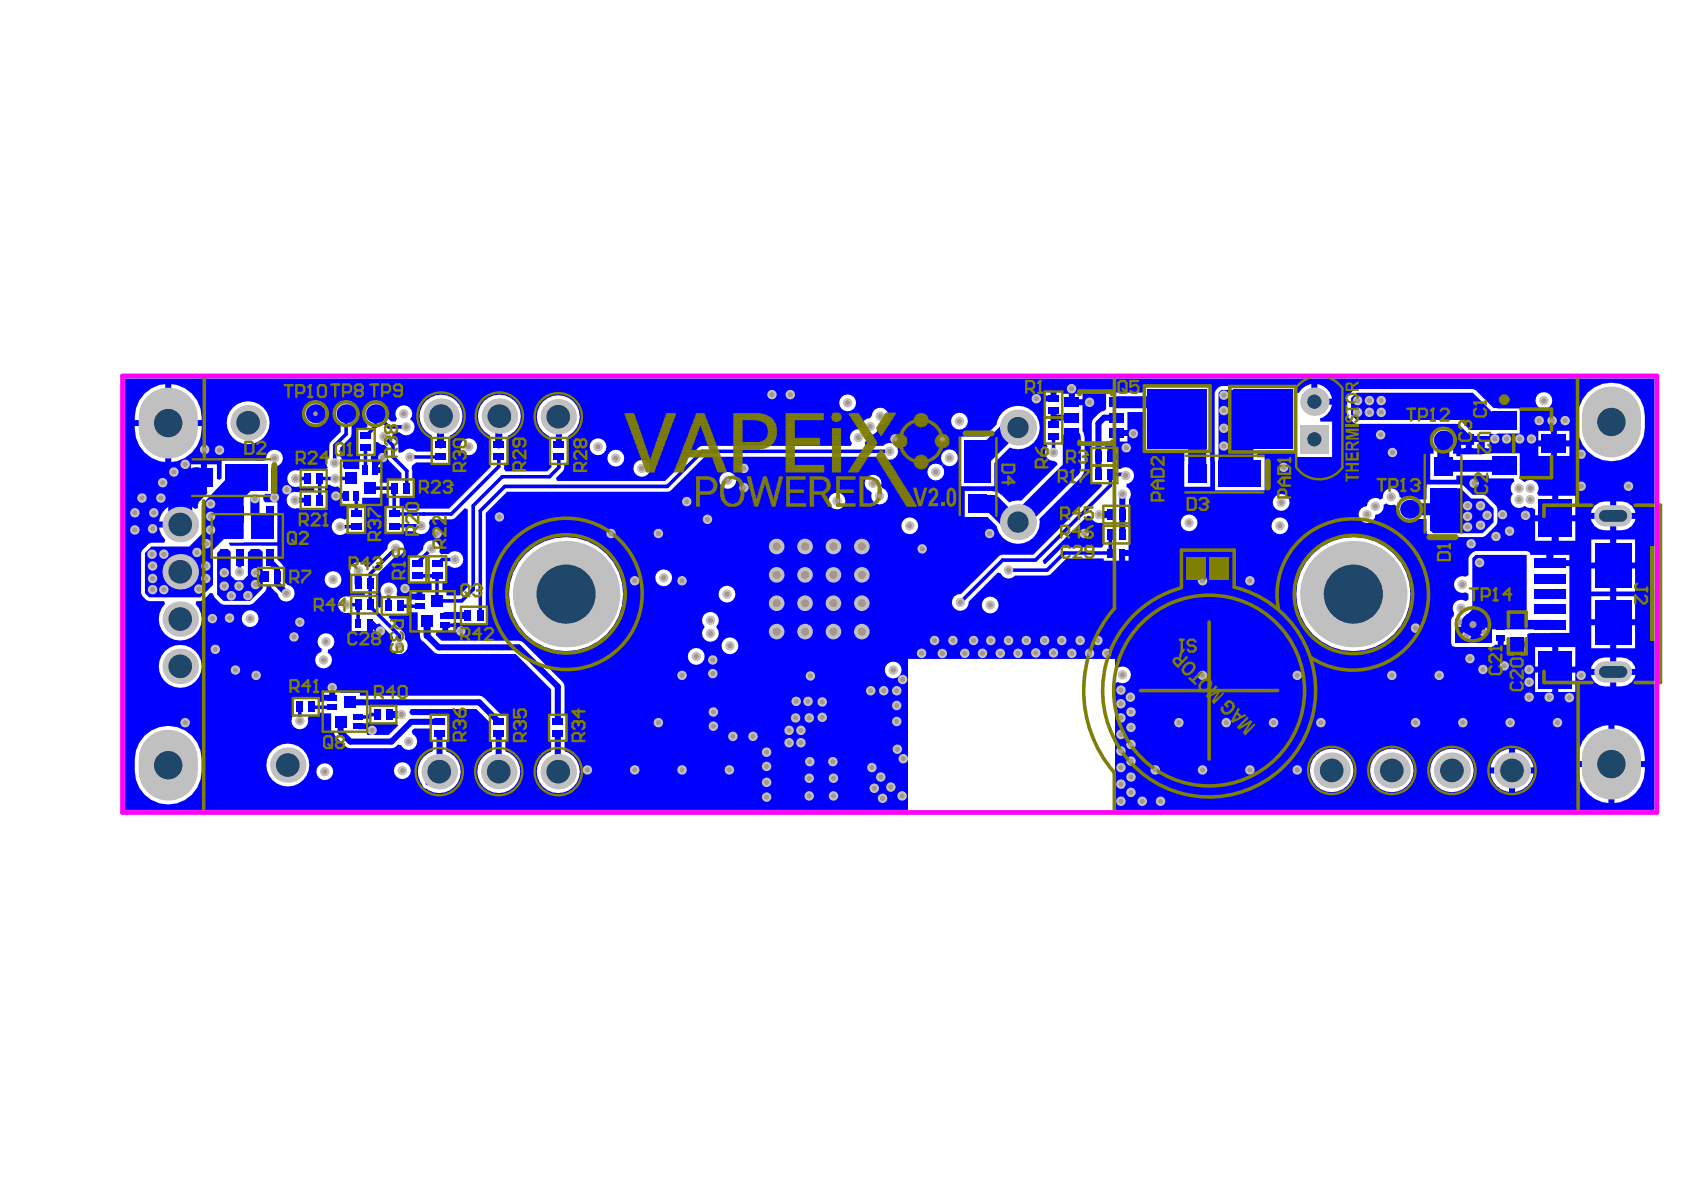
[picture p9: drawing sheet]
<svg xmlns="http://www.w3.org/2000/svg" width="297mm" height="210mm" viewBox="0 0 297 210" stroke-linecap="round" stroke-linejoin="round" font-family="sans-serif">
<g fill="#00f">
<path d="M63.2 127.6h1.6l.2-.2 .3 .2h4.6l.4 .3-1.7 1.7h-3.8l-.2-.4v-.6h-1.4z"/>
<path d="M214.9 69.3l.6-.5h5.6v12.8h-5.9l-.3-.3z"/>
<path d="M183.9 98.9l8-8 .5 .2a1.39 1.39 0 0 0 1.7 1.1l.5 .1 .1 3.8-.3 .5-7.1 .1-2.9 2.8-.3-.1z"/>
<path d="M38.3 97.5l.6-.6h1.4l.4 .4v4.2l.8 .8h1.4l.8-.8v-4.1l.5-.5h1.7l.4 .4v6.5l-2.2 2.2h-4.7l-1.1-1.1z"/>
<path d="M39.8 81.9h5.3v3.9l-2.1 2v7.1l-.1 .1h-3.4l-1.9 2v6.2l-2.2 2.2h-9.1l-.7-.8v-7.1l1.1-1.1h6.7l2.2-2.2v-5.2l4.2-4.4z"/>
<path d="M259.7 98.5l.6-.6h9v12.9h-12.5v-.4l2.9-2.9z"/>
<path d="M252.3 86.1h5.4l1.8 1.9h2.2l1.8 1.7v2.4l-2 2h-8.7l-.5-.5z"/>
<path d="M238.3 70.2l.9-.9h20.6l3.4 3.4h.8v3.2h-4.7l-1.8-1.8h-18.3l-.9-1z"/>
<path d="M66.1 78.1v2.1h-.7v1.3h.2v1.4h.6v.6h1v.9l-.2 .1v.7h1.4v-.6h2.4v-1.2l-2.4-2.4v-2l-.6-.5a1.33 1.33 0 0 1-1.2-.6zM66.7 81.5h.5v.9h-.5z"/>
<path d="M22.1 66.8v76.1h138.1v-26.7h36.5v1.3l.5 .3a1.47 1.47 0 0 1 2.3 1.2 1.47 1.47 0 0 1-2.3 1.3l-.5 .2v22.4h95.1v-76.1zM184.3 69.1h1v.7h-1zM232.4 67.8a3 3 0 0 1 2.5 2.5h-2.5zM189.6 69.5h1.3v.9h-1.3zM270.8 70.7a1.5 1.5 0 0 1 3 0 1.5 1.5 0 0 1-3 0zM148 71.1a1.5 1.5 0 0 1 3 0 1.5 1.5 0 0 1-3 0zM25.5 69.4l1.2-.9 1.4-.6 1-.1v6.3h-5.3a6 6 0 0 1 1.7-4.7zM30.2 67.8a5.8 5.8 0 0 1 5.4 6.3h-5.4zM53.3 73a2.35 2.35 0 0 1 4.7 0 2.35 2.35 0 0 1-4.7 0zM167.7 74.3a1.5 1.5 0 0 1 3 0 1.5 1.5 0 0 1-3 0zM237.8 69.7l1-.9 .4-.2h20.6l.5 .2 3.2 3.2h4.6v4.5h-5.4v.4h-2.7v-.4h-.7l-.5-.2-1.6-1.5h-18l-.4-.2-1-1-.2-.5v-2.9zM59.4 71.3a2.33 2.33 0 0 1 3.6 .3 2.33 2.33 0 0 1-1 3.5l-.1 1.8-1.9 2.1v1.5l.1 .1a1.51 1.51 0 0 1 .3 1.6l.3 .5h2.7l.1-2.5h-.5v-4.5h1.4l.4-.4v-.5a2.33 2.33 0 0 1 .9-4.1 2.33 2.33 0 0 1 2.7 3.1l.6 .6h.8l.2-.6-.1-.3a1.49 1.49 0 0 1 1.6-2 1.49 1.49 0 0 1 .8 2.5 1.47 1.47 0 0 1 .5 2.2 1.47 1.47 0 0 1-2.3 .1h-.9l-.4 .5v.3a2.23 2.23 0 0 1 1.1 2.6l.2 .2 .6-.2 .1-.1a1.46 1.46 0 0 1 2.2 .1h2.8v-2.4l-.1-.5-.2-.1a3.8 3.8 0 0 1-1-5.8 3.8 3.8 0 0 1 5.9 .2 3.8 3.8 0 0 1-1.4 5.7l-.2 .5v4.5h-3v-.2h-2.8l-.6 .4-.2 .6 .1 .4v1.6h.3v3h-2.5v1.9h.6v.2h8.1l7.4-7.4-.1-.5-.1-5a3.8 3.8 0 0 1-1.2-5.8 3.8 3.8 0 0 1 5.9 .1 3.8 3.8 0 0 1-1.4 5.7l-.2 .5v4.5h-.6v.8l.3 .5h7.3l.8-.8-.2-.5v-4.5l-.5-.5a3.8 3.8 0 0 1-1-5.7 3.8 3.8 0 0 1 5.8 0 3.8 3.8 0 0 1-1.1 5.7l-.2 .5v4.5h-.6v1l-1.4 1.5 .2 .5h19l5.9-5.9 .7-.2h26.1l.3-.6-.3-.3a1.46 1.46 0 0 1 1.6-2.1l.4-.5a1.49 1.49 0 0 1 1.5-1.5l.3-.4 .1-.5a1.49 1.49 0 0 1 2.6-.2 1.49 1.49 0 0 1-1.2 2.3l-.4 .5v.4a1.42 1.42 0 0 1-1.6 .9l-.4 .4-.1 .7-.3 .3 .3 .6h3l.1-.1a1.48 1.48 0 0 1 2.1 0 1.48 1.48 0 0 1-.1 2.1 1.48 1.48 0 0 1-2.1-.1h-31.5l-5.9 5.9-.7 .3h-28.3l-3.7 3.7v16.5h.2v3.1h-4.6v-.3h-1.3v1.6h-.9v-1.1h-1.1v1.1h-.9l-.3 .6 1.1 1h13.6l.4 .1 .4 .3 7.2 7.3 .1 5.4h.3v4.6h-.3v1.8a3.8 3.8 0 0 1 2 5.8 3.8 3.8 0 0 1-6.1 .1 3.8 3.8 0 0 1 1.7-5.8v-1.9h-.3v-4.6h.3v-4.5l-6.2-6.2h-13.6l-.5-.1-.3-.3-1.7-1.7a1.28 1.28 0 0 1-.8-1.2v-1h-.4v-3.1l-1.8-.1v.5h-3.2l-.2 .5 2.8 2.8 .2 1.2a1.49 1.49 0 0 1 0 2.1 1.49 1.49 0 0 1-2.1 0 1.49 1.49 0 0 1 0-2.1l-.1-.6-2.4-2.4-.5 .2v1.2h-.6v-1.4h-1.1v1.4h-2.7v-2.7v-.4l-.6-.1a1.47 1.47 0 0 1-1.8-1.4 1.47 1.47 0 0 1 1.8-1.5l2.9-.1v-.6h-2.3l-.2-3.3a1.48 1.48 0 0 1 .7-1.9 1.48 1.48 0 0 1 2 .6l.6 .2 3.2-3.3a1.48 1.48 0 0 1 1.5-1.6 1.48 1.48 0 0 1 1.5 1.5 1.48 1.48 0 0 1-1.6 1.5l-3.2 3.2v3.1h-.2v.6h.2v1.7l.4 .4 .5-.2v-1.6l-.2-.6a1.49 1.49 0 0 1 1.4-2.1 1.49 1.49 0 0 1 1.3 2.1l.3 .6h1.7v.6h.6v-.2h1.5v-.6h.5v-1.1h1v.2h.6v-1.5l-.5-.1h-3.5v-4.5h1.3l1.2-1.3v-.1a1.49 1.49 0 0 1 1.8-1.5 1.49 1.49 0 0 1 1.1 2.1l.3 .4 1.3-.1a1.48 1.48 0 0 1 2.1-.1 1.48 1.48 0 0 1 .1 2.1 1.48 1.48 0 0 1-2.1 .1l-.5 .1v2.8h-.7v1.6h.7v.7h2.3l1.5-1.4v-13.7l-.5-.3-2 1.9-4.1 .1-.3 .5a1.47 1.47 0 0 1-.5 1.9 1.47 1.47 0 0 1-1.9-.3h-2.1v.3h-3.1v-4.5h.6v-1.9h-.2v-.5h-1.4v.7h-3.1v1.7h.5v4.5h-3.1l-.7 .3a1.48 1.48 0 0 1-2.1-1.5 1.48 1.48 0 0 1 2.3-1.1l.5-.3v-2.5h-1.3v-.9h1.1v-1.1h-1.1v-.7l-.4-.4-.5 .1-.5-.1-.5-.3-.5 .2v.2h-.3v.8h.3v3.1h-4.5l-.6-.2-.5 .1a1.48 1.48 0 0 1-1.4-1.7 1.48 1.48 0 0 1 1.9-1.2l.6-.1h2.3v-.8h-3.3a1.48 1.48 0 0 1-1.4-1.7 1.48 1.48 0 0 1 1.8-1.2l.6-.1h4.4l.3-.4-.1-.3a1.43 1.43 0 0 1 .4-1.7l.1-2.3 1.9-2v-1.1l-.7-.5a2.34 2.34 0 0 1 0-3.3zM271.3 76h2.3v1.7h-2.3zM274.6 76h2.2v1.7h-2.2zM197.5 76.9h1.4v1h-1.4zM40 74.6a3.8 3.8 0 0 1 7.6 0 3.8 3.8 0 0 1-7.6 0zM257.7 78.5h.8v.6h-.8zM196.4 79h.7v1h-.7zM81.2 78.8a1.5 1.5 0 0 1 3 0 1.5 1.5 0 0 1-3 0zM104 78.8a1.5 1.5 0 0 1 3 0 1.5 1.5 0 0 1-3 0zM271.3 78.7h2.3v1.7h-2.3zM274.6 78.7h2.2v1.7h-2.2zM252.9 76a2.33 2.33 0 0 1 3.3-.1 2.33 2.33 0 0 1 .1 3.3v.8h.6v.5h.8v-.4h1.4v-.5h.5v-1.1h.4v-.5h2.7v2h5.4v4.4l.8 .6a1.47 1.47 0 0 1 2 0 1.47 1.47 0 0 1 .2 2l.3 .4h2.4v3.5h-3v-1l-.5-.4h-.9l-.5-.3a1.48 1.48 0 0 1-2 0 1.48 1.48 0 0 1-.1-2.1 1.44 1.44 0 0 1 .3-2.2l-.1-.5h-4.4v-.5h-5.7v.7h-4.6v-4.6h.6v-.8a2.3 2.3 0 0 1 0-3.2zM184.3 70.8h1.5v-.5h.6v-1.2h.9v.4h1.2v1.5h.6v.5h1.8v4.5l.2 .3 .2 .9v5.4l-.2 .9-.4 .7-7.4 7.3a3.8 3.8 0 0 1-3.1 4.4 3.8 3.8 0 0 1-4.4-3.1l-1.6-1.6h-4v-4.6h4.9l.8 .2 .8 .5 1.3 1.3 .6-.2 1-.1h.5l6.4-6.4a1.12 1.12 0 0 0-1.2-.7 1.49 1.49 0 0 1-.5-2.4l-.2-.5-.3-.1zM280.1 69.2a5.9 5.9 0 0 1 6.4-1.3 5.9 5.9 0 0 1 3.6 5.5v2.1a5.9 5.9 0 0 1-5.9 5.9 5.9 5.9 0 0 1-5.9-5.9v-2.1l.2-1.5 .6-1.5zM23.8 75.2h5.3v6.3a5.8 5.8 0 0 1-5.3-6.3zM30.2 75.2h5.4a5.9 5.9 0 0 1-5.4 6.3zM107.1 80.8a1.5 1.5 0 0 1 3 0 1.5 1.5 0 0 1-3 0zM195.1 69.5h1.1l.8-.3h4.8v-1.2h11.7v17.9h-4.6v-6.2h-7.1v-7h-2.9v3.1h-1.9v.6h-.5v1.5h-1.4l-.2 .4v.7h.4v1.5h.6v.6h1.2v1.6h.6a1.49 1.49 0 0 1 2.2 .7 1.49 1.49 0 0 1-1.2 2v.5a1.42 1.42 0 0 1 .5 2.2v7.7l-.1 1.2h-1.2v.5h-.5v1.4h-2.7v-.4h-6.6l-3.1 3h-6a1.46 1.46 0 0 1-2.4-.3l-.6-.2-5.1 5.1a1.48 1.48 0 0 1-1.5 1.6 1.48 1.48 0 0 1-1.5-1.5 1.48 1.48 0 0 1 1.6-1.4l7-6.9 5.8-.1 12.1-12.1-.2-.5h-1.7l.1-10.5a2.97 2.97 0 0 1 2.2-2.2l.3-.3zM33.7 81.9h1.7v1.8h-1.7zM111.7 82.6a1.5 1.5 0 0 1 3 0 1.5 1.5 0 0 1-3 0zM166.4 79.7a1.49 1.49 0 0 1 2.1 0 1.49 1.49 0 0 1 0 2.1 1.49 1.49 0 0 1-2.1 0l-.3 .4a1.49 1.49 0 0 1-.5 2.4 1.49 1.49 0 0 1-2-1.3 1.49 1.49 0 0 1 2-1.4l.5 .3 .3-.4a1.49 1.49 0 0 1 0-2.1zM169.6 77h4.1l2.1-2.1a3.8 3.8 0 0 1 4.6-3.2 3.8 3.8 0 0 1 2.8 4.9 3.8 3.8 0 0 1-5.1 2.3l-2.7 2.8v4.1h-5.8zM126.9 84.7a1.5 1.5 0 0 1 3 0 1.5 1.5 0 0 1-3 0zM33.7 84.7h1.7v1.8h-1.7zM214.5 68.8l.5-.5 .5-.2h13.1v1.1l.5 .1a3 3 0 0 1 2.2-1.5v3.1h.5v.5h3.1a2.99 2.99 0 0 1-2.1 2.4l.1 .6h2.1v6.2h-6.3l-.1-.8h-6.8v.9h1.3v5.8h-8.8v-17.2zM153 84.2a1.49 1.49 0 0 1 1.8-.2 1.49 1.49 0 0 1 .6 1.8l.4 .4a1.49 1.49 0 0 1 .7 1.9 1.49 1.49 0 0 1-2 .8 1.49 1.49 0 0 1-.7-2l-.4-.3a1.47 1.47 0 0 1-.4-2.4zM146.1 88.4a1.5 1.5 0 0 1 3 0 1.5 1.5 0 0 1-3 0zM224.5 88.6a1.5 1.5 0 0 1 3 0 1.5 1.5 0 0 1-3 0zM281.3 89.2l.8-.6 1-.2h.9v2.1h-3.4l.1-.5zM285.1 88.4a2.77 2.77 0 0 1 3.4 2.1h-3.4zM274.9 87.4h3v3.5h-3zM29.1 89.8l.8-.6 1.4-.4v3.2h-3.2l.4-1.4zM240.1 89.7l.5-.3 .5-.1a1.46 1.46 0 0 1 .8-1.3 1.46 1.46 0 0 1 1.6 .1l.4-.3a1.48 1.48 0 0 1 1.4-1.7 1.48 1.48 0 0 1 1.6 1.5l.4 .3a2.19 2.19 0 0 1 2.9 .2h1.4l.1-2.7 6 .1 .4 .2 1.7 1.6h1.9l.5 .2 1.7 1.7 .2 .5v2.4l-.2 .5-1.9 1.9-.5 .2h-8.7l-.5-.2-.3-.3h-.3l-.1-2.7h-1.4a2.3 2.3 0 0 1-2.7 .4 2.3 2.3 0 0 1-1.1-2.6l-.4-.3-.6 .1-.6-.1-.3-.2-.5 .3a1.43 1.43 0 0 1-1.4 1.7 1.49 1.49 0 0 1-2.1 1.3 1.49 1.49 0 0 1-.4-2.4zM280.6 91.5h3.4v2a2.77 2.77 0 0 1-3.4-2zM285.1 91.5h3.4a2.43 2.43 0 0 1-2.5 2h-.9zM208.3 92.2a1.49 1.49 0 0 1 2.9 0 1.49 1.49 0 0 1-2.9 0zM159 92.7a1.5 1.5 0 0 1 3 0 1.5 1.5 0 0 1-3 0zM224.3 92.7a1.5 1.5 0 0 1 3 0 1.5 1.5 0 0 1-3 0zM270.8 91.9h3v3.5h-3zM274.9 91.9h3v3.5h-3zM36.5 81.9h1.8v2.6l.4 .2 .4-.3v-3.1h7.5l.3-.4a1.48 1.48 0 0 1 1.5-1.6 1.48 1.48 0 0 1 1.5 1.6 1.48 1.48 0 0 1-1.6 1.4l-.4 .3v4.5h-1.1a1.11 1.11 0 0 0-.1 1.5h2.2v7.1h-8.6l.3 .6h8.3v2.4a2.49 2.49 0 0 1 1.2 1.5v2.4l.6 .6a1.47 1.47 0 0 1 1.3 1.5 1.47 1.47 0 0 1-1.4 1.4 1.47 1.47 0 0 1-1.6-1.2l-1-1.1-.3-.6h-.7v.6l-.2 .5-2.2 2.2-.5 .2h-4.7l-.5-.2-1.1-1.1-.2-.6-.5-.2-1.2 1.2-.5 .2h-.8l-.1 .6a3.8 3.8 0 0 1 0 5.3 3.8 3.8 0 0 1-5.4 0 3.8 3.8 0 0 1 0-5.3l-.1-.6h-2.7l-.5-.2-.7-.7-.2-.5v-7.1l.2-.4 1.1-1.2 .5-.2h2.3l.2-.5a3.5 3.5 0 0 1-1.1-2.2h3.7v-.5h.5v-3.7l1.4 .4 .7 .6 .5-.2v-.6l.2-.4 1.5-1.6-.1-.3zM273.9 97.9h2.9v.9h-2.9zM198.5 98.1h.6v.8h-.6zM280.7 95.2h3.3v4h-3.3zM285.1 95.2h3.3v4h-3.3zM115.6 101.9a1.5 1.5 0 0 1 3 0 1.5 1.5 0 0 1-3 0zM57.3 102.2a1.49 1.49 0 0 1 2.9 0 1.49 1.49 0 0 1-2.9 0zM280.7 100.3h3.3v4h-3.3zM285.1 100.3h3.3v4h-3.3zM259.2 98l.6-.6 .5-.2h9l.5 .2 .2 .5h2.9v1.4h.5v.6h3.4v11.7l-6.9 .1-.5 .1v1.4h-1.8v.5h-.5v1.9h-1.2v-1.9h-.7v-1.1h-1v1.1h-.5l-.1 .2-.5 .2h-6.5l-.4-.2-.2-.5v-4.1l.2-.5 .2-.2 .1-.5a1.45 1.45 0 0 1 .2-1.9 1.45 1.45 0 0 1 1.8-.2l.5-.2v-1l-.5-.3a1.49 1.49 0 0 1-2-1.4 1.49 1.49 0 0 1 2-1.4l.5-.3v-2.9zM72.5 104.1h1v.6h-1zM126.7 104.8a1.5 1.5 0 0 1 3 0 1.5 1.5 0 0 1-3 0zM173.2 106.7a1.5 1.5 0 0 1 3 0 1.5 1.5 0 0 1-3 0zM280.7 105.2h3.3v4h-3.3zM285.1 105.2h3.3v4h-3.3zM42.6 109.1a1.5 1.5 0 0 1 3 0 1.5 1.5 0 0 1-3 0zM124.3 108.4a1.49 1.49 0 0 1 2.1 0 1.49 1.49 0 0 1 0 2.1v.2a1.49 1.49 0 0 1 0 2.1 1.49 1.49 0 0 1-2.1 0 1.49 1.49 0 0 1 0-2.1v-.2a1.49 1.49 0 0 1 0-2.1zM280.7 110.3h3.3v4h-3.3zM285.1 110.3h3.3v4h-3.3zM89.8 104.8a10.1 10.1 0 0 1 20.1 0 10.1 10.1 0 0 1-20.1 0zM228.7 104.8a10.1 10.1 0 0 1 20.1 0 10.1 10.1 0 0 1-20.1 0zM127.3 113.9a1.49 1.49 0 0 1 2.9 0 1.49 1.49 0 0 1-2.9 0zM268.2 114.2h1.2v1.4h-1.2zM121.3 115.8a1.5 1.5 0 0 1 3 0 1.5 1.5 0 0 1-3 0zM270.8 114.1h3v3.5h-3zM274.9 114.1h3v3.5h-3zM56.4 112.1a1.48 1.48 0 0 1 2.4 .3 1.48 1.48 0 0 1-.9 2.2l-.1 .5a1.48 1.48 0 0 1 .3 2.4 1.48 1.48 0 0 1-2.3-.3 1.48 1.48 0 0 1 .9-2.2l.1-.5a1.45 1.45 0 0 1-.4-2.4zM281.3 116.7l.8-.5 1-.2h.9v2h-3.4l.1-.5zM285.1 116a2.77 2.77 0 0 1 3.4 2h-3.4zM156.1 118.2a1.49 1.49 0 0 1 2.9 0 1.49 1.49 0 0 1-2.9 0zM280.6 119h3.4v2.1a2.77 2.77 0 0 1-3.4-2.1zM285.1 119h3.4a2.43 2.43 0 0 1-2.5 2.1h-.9zM28 117.5a3.8 3.8 0 0 1 7.6 0 3.8 3.8 0 0 1-7.6 0zM270.8 118.6h3v3.5h-3zM274.9 118.6h3v3.5h-3zM57.1 122h1v.5h-1zM51.7 123.1h4.5v.7h.9v-.2h1.5v-.5h.5v-1.1h1v.2h3.4v.5l21.5 .1 3.4 3.3h1.1v4.6h-.4v1.8a3.8 3.8 0 0 1 1.9 5.8 3.8 3.8 0 0 1-6.1 .1 3.8 3.8 0 0 1 1.9-5.9v-1.8h-.4v-3.2l-2.4-2.4h-11.5l-.3 .6 .3 .4h.3h6.2v4.6h-.3v1.9a3.8 3.8 0 0 1 2.1 5.3 3.8 3.8 0 0 1-5.5 1.2 .95 .95 0 0 1-.9-.8 3.7 3.7 0 0 1 1.9-5.8v-1.8h-.3v-2.2h-3l-.4 .4 .2 .6a1.47 1.47 0 0 1 .4 2.4 1.47 1.47 0 0 1-2.4-.4l-.6-.2-.7 .6-.4 .1-7.8-.1-2.1-2-.2-.3-.1-.5-.5-.1v-3.2l-2.2-.1v.5h-1.6l-.3 .5a1.5 1.5 0 0 1-1.8 1.9 1.5 1.5 0 0 1-.8-2.4zM280.1 129.6l1.2-1 1.4-.6 1-.1v6.3h-5.4a6 6 0 0 1 1.8-4.6zM284.8 127.9a5.8 5.8 0 0 1 5.3 6.3h-5.3zM264 133.2l.8-.6 1.4-.5v3.3h-3.3l.5-1.4zM267.2 132.1a3.7 3.7 0 0 1 3.3 3.3h-3.3zM69.5 135.9a1.5 1.5 0 0 1 3 0 1.5 1.5 0 0 1-3 0zM55.8 136.1a1.5 1.5 0 0 1 3 0 1.5 1.5 0 0 1-3 0zM47 134.9a3.8 3.8 0 0 1 7.6 0 3.8 3.8 0 0 1-7.6 0zM262.9 136.4h3.3v3.3a3.7 3.7 0 0 1-3.3-3.3zM267.2 136.4h3.3a3.7 3.7 0 0 1-3.3 3.3zM231.1 135.9a3.8 3.8 0 0 1 7.6 0 3.8 3.8 0 0 1-7.6 0zM241.7 135.9a3.8 3.8 0 0 1 7.6 0 3.8 3.8 0 0 1-7.6 0zM252.3 135.9a3.8 3.8 0 0 1 7.6 0 3.8 3.8 0 0 1-7.6 0zM278.3 135.3h5.4v6.3a5.8 5.8 0 0 1-5.4-6.3zM284.8 135.3h5.3a5.9 5.9 0 0 1-5.3 6.3zM25.5 129.8a5.9 5.9 0 0 1 6.4-1.3 5.9 5.9 0 0 1 3.7 5.4v2.1a5.9 5.9 0 0 1-5.9 5.9 5.9 5.9 0 0 1-5.9-5.9v-2.1l.2-1.5 .6-1.4z"/>
</g>
<path d="M193.9 90.8h1.9M274.3 91.4v4.5" fill="none" stroke="#00f" stroke-width="1.3"/>
<path d="M259.8 110.2h.1" fill="none" stroke="#00f" stroke-width="1.7"/>
<path d="M254.6 82.2v.1" fill="none" stroke="#00f" stroke-width="2.1"/>
<path d="M189.1 73.7h-3.3v1.2M197 73.7h-2.2l-1 1M193.8 83.7h-.1M198 90.8v3.5M198 87.2h.1" fill="none" stroke="#00f" stroke-width="1.1"/>
<path d="M187.7 97.5l-3 3.1M195.9 94.3h-.1M198.6 83.9l-.3-.2h-2.4v1.9" fill="none" stroke="#00f" stroke-width=".63"/>
<circle cx="185.8" cy="74.9" r=".53" fill="#00f"/>
<path d="M185.8 72.4v1.3" fill="none" stroke="#00f" stroke-width="1.1"/>
<circle cx="185.8" cy="72.4" r=".53" fill="#00f"/>
<path d="M179.6 75.4h-1.2l-5.9 6M189.1 77.2v5.4l-9.5 9.5h-1.3l-3.2-3.2h-2.6M207.7 73.8l3.5 3.5v6.3" fill="none" stroke="#00f" stroke-width="3.2"/>
<path d="M98.5 73.5l.1 .1v4.9M193.8 74.7v9M261.4 77.4v2.2h-2.3M47.7 98.4v.7l1.2 1.2v2.7l1.6 1.6M198 87.2v3.6M65.3 109.9h.2l1.4 1.4h.2M75.3 112.1l2.1 2.1h14.1l6.9 6.9v6.2M61.8 123.9h22.7l3.5 3.4M77.5 129.4v6.7M77.5 127.3h-5l-3.4 3.5h-7.3l-1.7-1.7v-1.7M88 129.4v6.7M98.4 129.4l.1 6.7" fill="none" stroke="#00f" stroke-width="1.1"/>
<g fill="none" stroke="#00f" stroke-width=".63">
<path d="M61.1 73v3.6l-2.1 2v3.1M64.5 79.1v3.8M67.7 77l1.6 1.6v2l2.5 2.4v3.1M71.7 75.3h-3.1l-2.4-2.3v2.2l-1.7 1.7M156.9 79.6h-33l-6.2 6.2h-28.7l-4.3 4.3v18.2l-.2 .3M185.8 77v2.8M42.3 98.4v2.5M52.1 84.4h2.2M59.3 87.5h1.8M61.9 84.4h-5.5v3.8M62.9 92.8l-.1 .1h-2.8M62.9 87.5v3.2"/>
<path d="M65.3 86.1h4.3M69.8 96.7l-4.5 4.5v5.8l5.1 5.1v1.8M72.3 80.6h5.4M74.3 92.7l-4.8 .1M74.7 90.7h.1M76.1 96.8h.1M76.1 96.8l-2.5 2.5M80.2 98.7h-2.2l-.7 .8-.1-.2M88 80.6v1.7l-8.4 8.4h-10.1v-4.5M98.6 80.6v1.8l-1.7 1.7h-8.3l-5.1 5.1v14.8l-2.1 2h-4.3v-4.4h-3.5M195.8 94.3v3.2h-8.1M195.9 85.6l-13.2 13.2h-5.8l-7.5 7.5"/>
<path d="M61.1 106.7h2.1v3.2M68.6 104.2v2.7M70.7 106.9h3.3M71.4 103.8v.3l1.2 1.1h1.4M78.5 110.3h1.8l1 1M177.9 100.6h6.8M52.9 125.6v1.6M55 124.7l3.6 .1M63.2 128.1h1.7l.7 .7M66.6 126h-1.2l-.4 .5-1.8-.1M88 134.9v1.2"/>
</g>
<path d="M77.7 73.5v5M88 73.5v5M274.3 95.9l-.9 .9v2.5M63.2 100.6v2.4M75.3 109.5v2.6M78.5 108.6h3.9M82.4 108.6h.1M68.7 126h2.1" fill="none" stroke="#00f" stroke-width="1.3"/>
<path d="M67.5 80.7l-1.3 1.4v.8M58.6 121.3v1.8M77.5 136.1l-2 2" fill="none" stroke="#00f" stroke-width=".83"/>
<path d="M261.7 79.5h1.4M52 88.2h2.3" fill="none" stroke="#00f" stroke-width=".85"/>
<path d="M197 71h7.8l2.9 2.8M254.6 77.6v4.6h10.7M249.6 89.8h6" fill="none" stroke="#00f" stroke-width="2.1"/>
<path d="M45 88v2.7" fill="none" stroke="#00f" stroke-width="1.6"/>
<path d="M222.7 73.9l-3.1 3.1M34.6 84.5l-2.8 2.9v5.1" fill="none" stroke="#00f" stroke-width="4.2"/>
<path d="M259.8 110.2h13.6" fill="none" stroke="#00f" stroke-width="1.7"/>
<path d="M256.6 109.3h6.5v4.1h-6.5z" fill-rule="evenodd" fill="#00f"/>
<circle cx="25" cy="87.8" r=".83" fill="#c0c0c0"/>
<circle cx="25" cy="87.8" r=".42" fill="#a6968d"/>
<circle cx="23.8" cy="90.5" r=".84" fill="#c0c0c0"/>
<circle cx="23.8" cy="90.5" r=".42" fill="#a6968d"/>
<circle cx="23.8" cy="93.5" r=".84" fill="#c0c0c0"/>
<circle cx="23.8" cy="93.5" r=".42" fill="#a6968d"/>
<circle cx="26.9" cy="93.3" r=".84" fill="#c0c0c0"/>
<circle cx="26.9" cy="93.3" r=".42" fill="#a6968d"/>
<circle cx="32.7" cy="81.9" r=".84" fill="#c0c0c0"/>
<circle cx="32.7" cy="81.9" r=".42" fill="#a6968d"/>
<circle cx="32.7" cy="127.5" r=".84" fill="#c0c0c0"/>
<circle cx="32.7" cy="127.5" r=".42" fill="#a6968d"/>
<circle cx="45.2" cy="119.1" r=".84" fill="#c0c0c0"/>
<circle cx="45.2" cy="119.1" r=".42" fill="#a6968d"/>
<circle cx="103.6" cy="135.8" r=".84" fill="#c0c0c0"/>
<circle cx="103.6" cy="135.8" r=".42" fill="#a6968d"/>
<circle cx="107.8" cy="94.1" r=".83" fill="#c0c0c0"/>
<circle cx="107.8" cy="94.1" r=".42" fill="#a6968d"/>
<circle cx="112" cy="102.4" r=".83" fill="#c0c0c0"/>
<circle cx="112" cy="102.4" r=".42" fill="#a6968d"/>
<circle cx="112" cy="135.8" r=".84" fill="#c0c0c0"/>
<circle cx="112" cy="135.8" r=".42" fill="#a6968d"/>
<circle cx="116.1" cy="94.1" r=".83" fill="#c0c0c0"/>
<circle cx="116.1" cy="94.1" r=".42" fill="#a6968d"/>
<circle cx="120.3" cy="102.4" r=".83" fill="#c0c0c0"/>
<circle cx="120.3" cy="102.4" r=".42" fill="#a6968d"/>
<circle cx="120.3" cy="119.1" r=".84" fill="#c0c0c0"/>
<circle cx="120.3" cy="119.1" r=".42" fill="#a6968d"/>
<circle cx="116.1" cy="127.5" r=".83" fill="#c0c0c0"/>
<circle cx="116.1" cy="127.5" r=".42" fill="#a6968d"/>
<circle cx="120.3" cy="135.8" r=".84" fill="#c0c0c0"/>
<circle cx="120.3" cy="135.8" r=".42" fill="#a6968d"/>
<circle cx="128.6" cy="135.8" r=".84" fill="#c0c0c0"/>
<circle cx="128.6" cy="135.8" r=".42" fill="#a6968d"/>
<circle cx="157.9" cy="77.4" r=".83" fill="#c0c0c0"/>
<circle cx="157.9" cy="77.4" r=".42" fill="#a6968d"/>
<circle cx="166.2" cy="77.4" r=".83" fill="#c0c0c0"/>
<circle cx="166.2" cy="77.4" r=".42" fill="#a6968d"/>
<circle cx="174.6" cy="94.1" r=".83" fill="#c0c0c0"/>
<circle cx="174.6" cy="94.1" r=".42" fill="#a6968d"/>
<circle cx="191.3" cy="94.1" r=".83" fill="#c0c0c0"/>
<circle cx="191.3" cy="94.1" r=".42" fill="#a6968d"/>
<circle cx="203.8" cy="135.8" r=".83" fill="#c0c0c0"/>
<circle cx="203.8" cy="135.8" r=".42" fill="#a6968d"/>
<circle cx="212.1" cy="102.4" r=".83" fill="#c0c0c0"/>
<circle cx="212.1" cy="102.4" r=".42" fill="#a6968d"/>
<circle cx="212.1" cy="119.1" r=".84" fill="#c0c0c0"/>
<circle cx="212.1" cy="119.1" r=".42" fill="#a6968d"/>
<circle cx="207.9" cy="127.5" r=".84" fill="#c0c0c0"/>
<circle cx="207.9" cy="127.5" r=".42" fill="#a6968d"/>
<circle cx="212.1" cy="135.8" r=".84" fill="#c0c0c0"/>
<circle cx="212.1" cy="135.8" r=".42" fill="#a6968d"/>
<circle cx="220.5" cy="102.4" r=".83" fill="#c0c0c0"/>
<circle cx="220.5" cy="102.4" r=".42" fill="#a6968d"/>
<circle cx="216.3" cy="127.5" r=".83" fill="#c0c0c0"/>
<circle cx="216.3" cy="127.5" r=".42" fill="#a6968d"/>
<circle cx="220.5" cy="135.8" r=".83" fill="#c0c0c0"/>
<circle cx="220.5" cy="135.8" r=".42" fill="#a6968d"/>
<circle cx="228.8" cy="119.1" r=".84" fill="#c0c0c0"/>
<circle cx="228.8" cy="119.1" r=".42" fill="#a6968d"/>
<circle cx="224.6" cy="127.5" r=".84" fill="#c0c0c0"/>
<circle cx="224.6" cy="127.5" r=".42" fill="#a6968d"/>
<circle cx="228.8" cy="135.8" r=".84" fill="#c0c0c0"/>
<circle cx="228.8" cy="135.8" r=".42" fill="#a6968d"/>
<circle cx="233" cy="127.5" r=".84" fill="#c0c0c0"/>
<circle cx="233" cy="127.5" r=".42" fill="#a6968d"/>
<circle cx="245.5" cy="119.1" r=".84" fill="#c0c0c0"/>
<circle cx="245.5" cy="119.1" r=".42" fill="#a6968d"/>
<circle cx="249.7" cy="110.8" r=".84" fill="#c0c0c0"/>
<circle cx="249.7" cy="110.8" r=".42" fill="#a6968d"/>
<circle cx="253.9" cy="119.1" r=".84" fill="#c0c0c0"/>
<circle cx="253.9" cy="119.1" r=".42" fill="#a6968d"/>
<circle cx="249.7" cy="127.5" r=".84" fill="#c0c0c0"/>
<circle cx="249.7" cy="127.5" r=".42" fill="#a6968d"/>
<circle cx="258" cy="127.5" r=".84" fill="#c0c0c0"/>
<circle cx="258" cy="127.5" r=".42" fill="#a6968d"/>
<circle cx="266.4" cy="127.5" r=".84" fill="#c0c0c0"/>
<circle cx="266.4" cy="127.5" r=".42" fill="#a6968d"/>
<circle cx="278.9" cy="85.8" r=".84" fill="#c0c0c0"/>
<circle cx="278.9" cy="85.8" r=".42" fill="#a6968d"/>
<circle cx="278.9" cy="119.1" r=".84" fill="#c0c0c0"/>
<circle cx="278.9" cy="119.1" r=".42" fill="#a6968d"/>
<circle cx="274.7" cy="127.5" r=".84" fill="#c0c0c0"/>
<circle cx="274.7" cy="127.5" r=".42" fill="#a6968d"/>
<circle cx="287.2" cy="85.8" r=".84" fill="#c0c0c0"/>
<circle cx="287.2" cy="85.8" r=".42" fill="#a6968d"/>
<circle cx="204.7" cy="141.3" r=".83" fill="#c0c0c0"/>
<circle cx="204.7" cy="141.3" r=".42" fill="#a6968d"/>
<circle cx="201.5" cy="141.3" r=".84" fill="#c0c0c0"/>
<circle cx="201.5" cy="141.3" r=".42" fill="#a6968d"/>
<circle cx="199.5" cy="139.8" r=".84" fill="#c0c0c0"/>
<circle cx="199.5" cy="139.8" r=".42" fill="#a6968d"/>
<circle cx="199.5" cy="137.1" r=".84" fill="#c0c0c0"/>
<circle cx="199.5" cy="137.1" r=".42" fill="#a6968d"/>
<circle cx="199.5" cy="134.2" r=".83" fill="#c0c0c0"/>
<circle cx="199.5" cy="134.2" r=".42" fill="#a6968d"/>
<circle cx="199.5" cy="131.3" r=".83" fill="#c0c0c0"/>
<circle cx="199.5" cy="131.3" r=".42" fill="#a6968d"/>
<circle cx="199.5" cy="128.3" r=".84" fill="#c0c0c0"/>
<circle cx="199.5" cy="128.3" r=".42" fill="#a6968d"/>
<circle cx="199.5" cy="125.6" r=".84" fill="#c0c0c0"/>
<circle cx="199.5" cy="125.6" r=".42" fill="#a6968d"/>
<circle cx="199.4" cy="123" r=".83" fill="#c0c0c0"/>
<circle cx="199.4" cy="123" r=".42" fill="#a6968d"/>
<circle cx="197.7" cy="141.3" r=".84" fill="#c0c0c0"/>
<circle cx="197.7" cy="141.3" r=".42" fill="#a6968d"/>
<circle cx="197.7" cy="138.3" r=".84" fill="#c0c0c0"/>
<circle cx="197.7" cy="138.3" r=".42" fill="#a6968d"/>
<circle cx="197.7" cy="135.4" r=".84" fill="#c0c0c0"/>
<circle cx="197.7" cy="135.4" r=".42" fill="#a6968d"/>
<circle cx="197.7" cy="132.5" r=".84" fill="#c0c0c0"/>
<circle cx="197.7" cy="132.5" r=".42" fill="#a6968d"/>
<circle cx="197.7" cy="129.6" r=".83" fill="#c0c0c0"/>
<circle cx="197.7" cy="129.6" r=".42" fill="#a6968d"/>
<circle cx="197.7" cy="126.6" r=".83" fill="#c0c0c0"/>
<circle cx="197.7" cy="126.6" r=".42" fill="#a6968d"/>
<circle cx="197.7" cy="124.1" r=".84" fill="#c0c0c0"/>
<circle cx="197.7" cy="124.1" r=".42" fill="#a6968d"/>
<circle cx="197.7" cy="121.7" r=".83" fill="#c0c0c0"/>
<circle cx="197.7" cy="121.7" r=".42" fill="#a6968d"/>
<circle cx="44.1" cy="109.1" r=".83" fill="#c0c0c0"/>
<circle cx="44.1" cy="109.1" r=".42" fill="#a6968d"/>
<circle cx="43.7" cy="105.1" r=".83" fill="#c0c0c0"/>
<circle cx="43.7" cy="105.1" r=".42" fill="#a6968d"/>
<circle cx="77.1" cy="94.1" r=".83" fill="#c0c0c0"/>
<circle cx="77.1" cy="94.1" r=".42" fill="#a6968d"/>
<circle cx="88.1" cy="91.2" r=".84" fill="#c0c0c0"/>
<circle cx="88.1" cy="91.2" r=".42" fill="#a6968d"/>
<circle cx="51.9" cy="112.3" r=".83" fill="#c0c0c0"/>
<circle cx="51.9" cy="112.3" r=".42" fill="#a6968d"/>
<circle cx="52.9" cy="109.7" r=".84" fill="#c0c0c0"/>
<circle cx="52.9" cy="109.7" r=".42" fill="#a6968d"/>
<circle cx="41.5" cy="118.2" r=".83" fill="#c0c0c0"/>
<circle cx="41.5" cy="118.2" r=".42" fill="#a6968d"/>
<circle cx="38" cy="114.5" r=".84" fill="#c0c0c0"/>
<circle cx="38" cy="114.5" r=".42" fill="#a6968d"/>
<circle cx="37.5" cy="109.1" r=".84" fill="#c0c0c0"/>
<circle cx="37.5" cy="109.1" r=".42" fill="#a6968d"/>
<circle cx="40.5" cy="109" r=".83" fill="#c0c0c0"/>
<circle cx="40.5" cy="109" r=".42" fill="#a6968d"/>
<circle cx="80.2" cy="98.7" r=".83" fill="#c0c0c0"/>
<circle cx="80.2" cy="98.7" r=".42" fill="#a6968d"/>
<circle cx="74.3" cy="92.7" r=".84" fill="#c0c0c0"/>
<circle cx="74.3" cy="92.7" r=".42" fill="#a6968d"/>
<circle cx="69.8" cy="96.7" r=".84" fill="#c0c0c0"/>
<circle cx="69.8" cy="96.7" r=".42" fill="#a6968d"/>
<circle cx="63.2" cy="100.6" r=".83" fill="#c0c0c0"/>
<circle cx="63.2" cy="100.6" r=".42" fill="#a6968d"/>
<circle cx="58.7" cy="102.2" r=".84" fill="#c0c0c0"/>
<circle cx="58.7" cy="102.2" r=".42" fill="#a6968d"/>
<circle cx="57.5" cy="113.2" r=".83" fill="#c0c0c0"/>
<circle cx="57.5" cy="113.2" r=".42" fill="#a6968d"/>
<circle cx="42.2" cy="103.4" r=".83" fill="#c0c0c0"/>
<circle cx="42.2" cy="103.4" r=".42" fill="#a6968d"/>
<circle cx="40.8" cy="105.1" r=".84" fill="#c0c0c0"/>
<circle cx="40.8" cy="105.1" r=".42" fill="#a6968d"/>
<circle cx="36.3" cy="102" r=".84" fill="#c0c0c0"/>
<circle cx="36.3" cy="102" r=".42" fill="#a6968d"/>
<circle cx="39.6" cy="101" r=".83" fill="#c0c0c0"/>
<circle cx="39.6" cy="101" r=".42" fill="#a6968d"/>
<circle cx="39.6" cy="103.4" r=".83" fill="#c0c0c0"/>
<circle cx="39.6" cy="103.4" r=".42" fill="#a6968d"/>
<circle cx="36.3" cy="99.8" r=".84" fill="#c0c0c0"/>
<circle cx="36.3" cy="99.8" r=".42" fill="#a6968d"/>
<circle cx="45.1" cy="103.1" r=".84" fill="#c0c0c0"/>
<circle cx="45.1" cy="103.1" r=".42" fill="#a6968d"/>
<circle cx="50.5" cy="104.6" r=".84" fill="#c0c0c0"/>
<circle cx="50.5" cy="104.6" r=".42" fill="#a6968d"/>
<circle cx="48.4" cy="87.7" r=".83" fill="#c0c0c0"/>
<circle cx="48.4" cy="87.7" r=".42" fill="#a6968d"/>
<circle cx="50.6" cy="86.4" r=".83" fill="#c0c0c0"/>
<circle cx="50.6" cy="86.4" r=".42" fill="#a6968d"/>
<circle cx="48.4" cy="80.8" r=".83" fill="#c0c0c0"/>
<circle cx="48.4" cy="80.8" r=".42" fill="#a6968d"/>
<circle cx="45" cy="88" r=".84" fill="#c0c0c0"/>
<circle cx="45" cy="88" r=".42" fill="#a6968d"/>
<circle cx="34.7" cy="97.4" r=".83" fill="#c0c0c0"/>
<circle cx="34.7" cy="97.4" r=".42" fill="#a6968d"/>
<circle cx="45.1" cy="101" r=".83" fill="#c0c0c0"/>
<circle cx="45.1" cy="101" r=".42" fill="#a6968d"/>
<circle cx="28.9" cy="104" r=".84" fill="#c0c0c0"/>
<circle cx="28.9" cy="104" r=".42" fill="#a6968d"/>
<circle cx="26.9" cy="104" r=".84" fill="#c0c0c0"/>
<circle cx="26.9" cy="104" r=".42" fill="#a6968d"/>
<circle cx="26.8" cy="97.8" r=".84" fill="#c0c0c0"/>
<circle cx="26.8" cy="97.8" r=".42" fill="#a6968d"/>
<circle cx="28.9" cy="97.8" r=".84" fill="#c0c0c0"/>
<circle cx="28.9" cy="97.8" r=".42" fill="#a6968d"/>
<circle cx="36.4" cy="95.9" r=".83" fill="#c0c0c0"/>
<circle cx="36.4" cy="95.9" r=".42" fill="#a6968d"/>
<circle cx="37.1" cy="93.5" r=".84" fill="#c0c0c0"/>
<circle cx="37.1" cy="93.5" r=".42" fill="#a6968d"/>
<circle cx="37.1" cy="91.1" r=".83" fill="#c0c0c0"/>
<circle cx="37.1" cy="91.1" r=".42" fill="#a6968d"/>
<circle cx="37.1" cy="88.9" r=".83" fill="#c0c0c0"/>
<circle cx="37.1" cy="88.9" r=".42" fill="#a6968d"/>
<circle cx="26.9" cy="102" r=".84" fill="#c0c0c0"/>
<circle cx="26.9" cy="102" r=".42" fill="#a6968d"/>
<circle cx="26.9" cy="99.8" r=".84" fill="#c0c0c0"/>
<circle cx="26.9" cy="99.8" r=".42" fill="#a6968d"/>
<circle cx="38.7" cy="79.4" r=".84" fill="#c0c0c0"/>
<circle cx="38.7" cy="79.4" r=".42" fill="#a6968d"/>
<circle cx="30.7" cy="83.3" r=".83" fill="#c0c0c0"/>
<circle cx="30.7" cy="83.3" r=".42" fill="#a6968d"/>
<circle cx="28.4" cy="87.8" r=".84" fill="#c0c0c0"/>
<circle cx="28.4" cy="87.8" r=".42" fill="#a6968d"/>
<circle cx="28.7" cy="85.1" r=".84" fill="#c0c0c0"/>
<circle cx="28.7" cy="85.1" r=".42" fill="#a6968d"/>
<circle cx="36.1" cy="79.3" r=".83" fill="#c0c0c0"/>
<circle cx="36.1" cy="79.3" r=".42" fill="#a6968d"/>
<circle cx="27.1" cy="90.5" r=".84" fill="#c0c0c0"/>
<circle cx="27.1" cy="90.5" r=".42" fill="#a6968d"/>
<circle cx="42.3" cy="100.9" r=".83" fill="#c0c0c0"/>
<circle cx="42.3" cy="100.9" r=".42" fill="#a6968d"/>
<circle cx="57.1" cy="116.4" r=".84" fill="#c0c0c0"/>
<circle cx="57.1" cy="116.4" r=".42" fill="#a6968d"/>
<circle cx="52.9" cy="127.2" r=".84" fill="#c0c0c0"/>
<circle cx="52.9" cy="127.2" r=".42" fill="#a6968d"/>
<circle cx="71.4" cy="103.8" r=".83" fill="#c0c0c0"/>
<circle cx="71.4" cy="103.8" r=".42" fill="#a6968d"/>
<circle cx="68.6" cy="104.2" r=".83" fill="#c0c0c0"/>
<circle cx="68.6" cy="104.2" r=".42" fill="#a6968d"/>
<circle cx="67.1" cy="111.3" r=".84" fill="#c0c0c0"/>
<circle cx="67.1" cy="111.3" r=".42" fill="#a6968d"/>
<circle cx="125.3" cy="111.7" r=".83" fill="#c0c0c0"/>
<circle cx="125.3" cy="111.7" r=".42" fill="#a6968d"/>
<circle cx="117.1" cy="101.9" r=".84" fill="#c0c0c0"/>
<circle cx="117.1" cy="101.9" r=".42" fill="#a6968d"/>
<circle cx="61.1" cy="106.7" r=".83" fill="#c0c0c0"/>
<circle cx="61.1" cy="106.7" r=".42" fill="#a6968d"/>
<circle cx="81.3" cy="111.3" r=".83" fill="#c0c0c0"/>
<circle cx="81.3" cy="111.3" r=".42" fill="#a6968d"/>
<circle cx="70.4" cy="113.9" r=".84" fill="#c0c0c0"/>
<circle cx="70.4" cy="113.9" r=".42" fill="#a6968d"/>
<circle cx="72.1" cy="130.8" r=".83" fill="#c0c0c0"/>
<circle cx="72.1" cy="130.8" r=".42" fill="#a6968d"/>
<circle cx="71" cy="135.9" r=".84" fill="#c0c0c0"/>
<circle cx="71" cy="135.9" r=".42" fill="#a6968d"/>
<circle cx="57.3" cy="136.1" r=".84" fill="#c0c0c0"/>
<circle cx="57.3" cy="136.1" r=".42" fill="#a6968d"/>
<circle cx="165.1" cy="83.3" r=".83" fill="#c0c0c0"/>
<circle cx="165.1" cy="83.3" r=".42" fill="#a6968d"/>
<circle cx="105.5" cy="78.8" r=".83" fill="#c0c0c0"/>
<circle cx="105.5" cy="78.8" r=".42" fill="#a6968d"/>
<circle cx="108.6" cy="80.8" r=".83" fill="#c0c0c0"/>
<circle cx="108.6" cy="80.8" r=".42" fill="#a6968d"/>
<circle cx="113.2" cy="82.6" r=".83" fill="#c0c0c0"/>
<circle cx="113.2" cy="82.6" r=".42" fill="#a6968d"/>
<circle cx="169.2" cy="74.3" r=".84" fill="#c0c0c0"/>
<circle cx="169.2" cy="74.3" r=".42" fill="#a6968d"/>
<circle cx="167.5" cy="80.8" r=".83" fill="#c0c0c0"/>
<circle cx="167.5" cy="80.8" r=".42" fill="#a6968d"/>
<circle cx="156.9" cy="79.6" r=".84" fill="#c0c0c0"/>
<circle cx="156.9" cy="79.6" r=".42" fill="#a6968d"/>
<circle cx="155.3" cy="73.4" r=".83" fill="#c0c0c0"/>
<circle cx="155.3" cy="73.4" r=".42" fill="#a6968d"/>
<circle cx="151.4" cy="77.2" r=".83" fill="#c0c0c0"/>
<circle cx="151.4" cy="77.2" r=".42" fill="#a6968d"/>
<circle cx="153.5" cy="75.2" r=".84" fill="#c0c0c0"/>
<circle cx="153.5" cy="75.2" r=".42" fill="#a6968d"/>
<circle cx="149.5" cy="71.1" r=".84" fill="#c0c0c0"/>
<circle cx="149.5" cy="71.1" r=".42" fill="#a6968d"/>
<circle cx="131.2" cy="82.6" r=".83" fill="#c0c0c0"/>
<circle cx="131.2" cy="82.6" r=".42" fill="#a6968d"/>
<circle cx="128.4" cy="84.7" r=".83" fill="#c0c0c0"/>
<circle cx="128.4" cy="84.7" r=".42" fill="#a6968d"/>
<circle cx="147.6" cy="88.4" r=".84" fill="#c0c0c0"/>
<circle cx="147.6" cy="88.4" r=".42" fill="#a6968d"/>
<circle cx="154" cy="85.2" r=".84" fill="#c0c0c0"/>
<circle cx="154" cy="85.2" r=".42" fill="#a6968d"/>
<circle cx="155.2" cy="87.5" r=".83" fill="#c0c0c0"/>
<circle cx="155.2" cy="87.5" r=".42" fill="#a6968d"/>
<circle cx="65.6" cy="128.8" r=".83" fill="#c0c0c0"/>
<circle cx="65.6" cy="128.8" r=".42" fill="#a6968d"/>
<circle cx="215.9" cy="78.7" r=".84" fill="#c0c0c0"/>
<circle cx="215.9" cy="78.7" r=".42" fill="#a6968d"/>
<circle cx="215.9" cy="75.5" r=".84" fill="#c0c0c0"/>
<circle cx="215.9" cy="75.5" r=".42" fill="#a6968d"/>
<circle cx="209.7" cy="92.2" r=".84" fill="#c0c0c0"/>
<circle cx="209.7" cy="92.2" r=".42" fill="#a6968d"/>
<circle cx="215.9" cy="69.7" r=".84" fill="#c0c0c0"/>
<circle cx="215.9" cy="69.7" r=".42" fill="#a6968d"/>
<circle cx="215.9" cy="72.4" r=".84" fill="#c0c0c0"/>
<circle cx="215.9" cy="72.4" r=".42" fill="#a6968d"/>
<circle cx="239.5" cy="72.7" r=".84" fill="#c0c0c0"/>
<circle cx="239.5" cy="72.7" r=".42" fill="#a6968d"/>
<circle cx="198" cy="87.2" r=".83" fill="#c0c0c0"/>
<circle cx="198" cy="87.2" r=".42" fill="#a6968d"/>
<circle cx="257.9" cy="103.1" r=".84" fill="#c0c0c0"/>
<circle cx="257.9" cy="103.1" r=".42" fill="#a6968d"/>
<circle cx="257.7" cy="107.3" r=".84" fill="#c0c0c0"/>
<circle cx="257.7" cy="107.3" r=".42" fill="#a6968d"/>
<circle cx="128.2" cy="104.8" r=".84" fill="#c0c0c0"/>
<circle cx="128.2" cy="104.8" r=".42" fill="#a6968d"/>
<circle cx="122.8" cy="115.8" r=".84" fill="#c0c0c0"/>
<circle cx="122.8" cy="115.8" r=".42" fill="#a6968d"/>
<circle cx="125.3" cy="109.4" r=".84" fill="#c0c0c0"/>
<circle cx="125.3" cy="109.4" r=".42" fill="#a6968d"/>
<circle cx="136.2" cy="69.6" r=".84" fill="#c0c0c0"/>
<circle cx="136.2" cy="69.6" r=".42" fill="#a6968d"/>
<circle cx="139.4" cy="69.6" r=".83" fill="#c0c0c0"/>
<circle cx="139.4" cy="69.6" r=".42" fill="#a6968d"/>
<circle cx="131.2" cy="86" r=".83" fill="#c0c0c0"/>
<circle cx="131.2" cy="86" r=".42" fill="#a6968d"/>
<circle cx="121.1" cy="88.5" r=".84" fill="#c0c0c0"/>
<circle cx="121.1" cy="88.5" r=".42" fill="#a6968d"/>
<circle cx="124.8" cy="91.6" r=".83" fill="#c0c0c0"/>
<circle cx="124.8" cy="91.6" r=".42" fill="#a6968d"/>
<circle cx="125.7" cy="118.8" r=".84" fill="#c0c0c0"/>
<circle cx="125.7" cy="118.8" r=".42" fill="#a6968d"/>
<circle cx="125.7" cy="116.4" r=".84" fill="#c0c0c0"/>
<circle cx="125.7" cy="116.4" r=".42" fill="#a6968d"/>
<circle cx="128.8" cy="113.9" r=".84" fill="#c0c0c0"/>
<circle cx="128.8" cy="113.9" r=".42" fill="#a6968d"/>
<circle cx="162.7" cy="96.8" r=".84" fill="#c0c0c0"/>
<circle cx="162.7" cy="96.8" r=".42" fill="#a6968d"/>
<circle cx="160.5" cy="92.7" r=".84" fill="#c0c0c0"/>
<circle cx="160.5" cy="92.7" r=".42" fill="#a6968d"/>
<circle cx="193.9" cy="90.8" r=".84" fill="#c0c0c0"/>
<circle cx="193.9" cy="90.8" r=".42" fill="#a6968d"/>
<circle cx="269.1" cy="90.9" r=".84" fill="#c0c0c0"/>
<circle cx="269.1" cy="90.9" r=".42" fill="#a6968d"/>
<circle cx="266.3" cy="93.7" r=".84" fill="#c0c0c0"/>
<circle cx="266.3" cy="93.7" r=".42" fill="#a6968d"/>
<circle cx="262.3" cy="90.9" r=".84" fill="#c0c0c0"/>
<circle cx="262.3" cy="90.9" r=".42" fill="#a6968d"/>
<circle cx="261.2" cy="89.2" r=".83" fill="#c0c0c0"/>
<circle cx="261.2" cy="89.2" r=".42" fill="#a6968d"/>
<circle cx="261.2" cy="92.6" r=".83" fill="#c0c0c0"/>
<circle cx="261.2" cy="92.6" r=".42" fill="#a6968d"/>
<circle cx="258.9" cy="93" r=".84" fill="#c0c0c0"/>
<circle cx="258.9" cy="93" r=".42" fill="#a6968d"/>
<circle cx="258.9" cy="91.1" r=".83" fill="#c0c0c0"/>
<circle cx="258.9" cy="91.1" r=".42" fill="#a6968d"/>
<circle cx="258.9" cy="89.2" r=".84" fill="#c0c0c0"/>
<circle cx="258.9" cy="89.2" r=".42" fill="#a6968d"/>
<circle cx="225.8" cy="92.7" r=".83" fill="#c0c0c0"/>
<circle cx="225.8" cy="92.7" r=".42" fill="#a6968d"/>
<circle cx="164.9" cy="113" r=".84" fill="#c0c0c0"/>
<circle cx="164.9" cy="113" r=".42" fill="#a6968d"/>
<circle cx="168.1" cy="113" r=".84" fill="#c0c0c0"/>
<circle cx="168.1" cy="113" r=".42" fill="#a6968d"/>
<circle cx="171.7" cy="113" r=".84" fill="#c0c0c0"/>
<circle cx="171.7" cy="113" r=".42" fill="#a6968d"/>
<circle cx="174.8" cy="113" r=".83" fill="#c0c0c0"/>
<circle cx="174.8" cy="113" r=".42" fill="#a6968d"/>
<circle cx="177.9" cy="113" r=".84" fill="#c0c0c0"/>
<circle cx="177.9" cy="113" r=".42" fill="#a6968d"/>
<circle cx="181" cy="113" r=".84" fill="#c0c0c0"/>
<circle cx="181" cy="113" r=".42" fill="#a6968d"/>
<circle cx="184.3" cy="113" r=".84" fill="#c0c0c0"/>
<circle cx="184.3" cy="113" r=".42" fill="#a6968d"/>
<circle cx="187.3" cy="113" r=".83" fill="#c0c0c0"/>
<circle cx="187.3" cy="113" r=".42" fill="#a6968d"/>
<circle cx="190.5" cy="113" r=".84" fill="#c0c0c0"/>
<circle cx="190.5" cy="113" r=".42" fill="#a6968d"/>
<circle cx="193.7" cy="113" r=".83" fill="#c0c0c0"/>
<circle cx="193.7" cy="113" r=".42" fill="#a6968d"/>
<circle cx="159.2" cy="119.9" r=".84" fill="#c0c0c0"/>
<circle cx="159.2" cy="119.9" r=".42" fill="#a6968d"/>
<circle cx="162.6" cy="115.2" r=".84" fill="#c0c0c0"/>
<circle cx="162.6" cy="115.2" r=".42" fill="#a6968d"/>
<circle cx="166.2" cy="115.3" r=".84" fill="#c0c0c0"/>
<circle cx="166.2" cy="115.3" r=".42" fill="#a6968d"/>
<circle cx="170.2" cy="115.2" r=".84" fill="#c0c0c0"/>
<circle cx="170.2" cy="115.2" r=".42" fill="#a6968d"/>
<circle cx="173.3" cy="115.2" r=".83" fill="#c0c0c0"/>
<circle cx="173.3" cy="115.2" r=".42" fill="#a6968d"/>
<circle cx="176.4" cy="115.2" r=".84" fill="#c0c0c0"/>
<circle cx="176.4" cy="115.2" r=".42" fill="#a6968d"/>
<circle cx="179.6" cy="115.2" r=".84" fill="#c0c0c0"/>
<circle cx="179.6" cy="115.2" r=".42" fill="#a6968d"/>
<circle cx="182.7" cy="115.2" r=".84" fill="#c0c0c0"/>
<circle cx="182.7" cy="115.2" r=".42" fill="#a6968d"/>
<circle cx="185.8" cy="115.2" r=".84" fill="#c0c0c0"/>
<circle cx="185.8" cy="115.2" r=".42" fill="#a6968d"/>
<circle cx="189.1" cy="115.2" r=".84" fill="#c0c0c0"/>
<circle cx="189.1" cy="115.2" r=".42" fill="#a6968d"/>
<circle cx="192.2" cy="115.2" r=".83" fill="#c0c0c0"/>
<circle cx="192.2" cy="115.2" r=".42" fill="#a6968d"/>
<circle cx="195.2" cy="115.2" r=".84" fill="#c0c0c0"/>
<circle cx="195.2" cy="115.2" r=".42" fill="#a6968d"/>
<circle cx="174.7" cy="106.7" r=".84" fill="#c0c0c0"/>
<circle cx="174.7" cy="106.7" r=".42" fill="#a6968d"/>
<circle cx="185.8" cy="79.8" r=".83" fill="#c0c0c0"/>
<circle cx="185.8" cy="79.8" r=".42" fill="#a6968d"/>
<circle cx="177.9" cy="100.6" r=".84" fill="#c0c0c0"/>
<circle cx="177.9" cy="100.6" r=".42" fill="#a6968d"/>
<circle cx="169.4" cy="106.3" r=".84" fill="#c0c0c0"/>
<circle cx="169.4" cy="106.3" r=".42" fill="#a6968d"/>
<circle cx="142.8" cy="134.3" r=".83" fill="#c0c0c0"/>
<circle cx="142.8" cy="134.3" r=".42" fill="#a6968d"/>
<circle cx="142.7" cy="137.3" r=".84" fill="#c0c0c0"/>
<circle cx="142.7" cy="137.3" r=".42" fill="#a6968d"/>
<circle cx="142.7" cy="140.4" r=".84" fill="#c0c0c0"/>
<circle cx="142.7" cy="140.4" r=".42" fill="#a6968d"/>
<circle cx="147" cy="140.4" r=".84" fill="#c0c0c0"/>
<circle cx="147" cy="140.4" r=".42" fill="#a6968d"/>
<circle cx="147" cy="137.3" r=".84" fill="#c0c0c0"/>
<circle cx="147" cy="137.3" r=".42" fill="#a6968d"/>
<circle cx="146.9" cy="134.3" r=".84" fill="#c0c0c0"/>
<circle cx="146.9" cy="134.3" r=".42" fill="#a6968d"/>
<circle cx="135.2" cy="140.6" r=".84" fill="#c0c0c0"/>
<circle cx="135.2" cy="140.6" r=".42" fill="#a6968d"/>
<circle cx="153.6" cy="121.8" r=".84" fill="#c0c0c0"/>
<circle cx="153.6" cy="121.8" r=".42" fill="#a6968d"/>
<circle cx="142.9" cy="119.2" r=".84" fill="#c0c0c0"/>
<circle cx="142.9" cy="119.2" r=".42" fill="#a6968d"/>
<circle cx="155.9" cy="121.8" r=".84" fill="#c0c0c0"/>
<circle cx="155.9" cy="121.8" r=".42" fill="#a6968d"/>
<circle cx="158.2" cy="121.8" r=".84" fill="#c0c0c0"/>
<circle cx="158.2" cy="121.8" r=".42" fill="#a6968d"/>
<circle cx="158.2" cy="124.4" r=".83" fill="#c0c0c0"/>
<circle cx="158.2" cy="124.4" r=".42" fill="#a6968d"/>
<circle cx="158.2" cy="127.3" r=".84" fill="#c0c0c0"/>
<circle cx="158.2" cy="127.3" r=".42" fill="#a6968d"/>
<circle cx="125.8" cy="128.1" r=".84" fill="#c0c0c0"/>
<circle cx="125.8" cy="128.1" r=".42" fill="#a6968d"/>
<circle cx="125.8" cy="125.6" r=".84" fill="#c0c0c0"/>
<circle cx="125.8" cy="125.6" r=".42" fill="#a6968d"/>
<circle cx="129.3" cy="129.9" r=".84" fill="#c0c0c0"/>
<circle cx="129.3" cy="129.9" r=".42" fill="#a6968d"/>
<circle cx="132.8" cy="129.9" r=".84" fill="#c0c0c0"/>
<circle cx="132.8" cy="129.9" r=".42" fill="#a6968d"/>
<circle cx="135.2" cy="138" r=".84" fill="#c0c0c0"/>
<circle cx="135.2" cy="138" r=".42" fill="#a6968d"/>
<circle cx="135.2" cy="135.2" r=".84" fill="#c0c0c0"/>
<circle cx="135.2" cy="135.2" r=".42" fill="#a6968d"/>
<circle cx="135.2" cy="132.7" r=".84" fill="#c0c0c0"/>
<circle cx="135.2" cy="132.7" r=".42" fill="#a6968d"/>
<circle cx="155.7" cy="140.8" r=".84" fill="#c0c0c0"/>
<circle cx="155.7" cy="140.8" r=".42" fill="#a6968d"/>
<circle cx="154.2" cy="139" r=".84" fill="#c0c0c0"/>
<circle cx="154.2" cy="139" r=".42" fill="#a6968d"/>
<circle cx="153.8" cy="135.4" r=".84" fill="#c0c0c0"/>
<circle cx="153.8" cy="135.4" r=".42" fill="#a6968d"/>
<circle cx="155.4" cy="137.1" r=".84" fill="#c0c0c0"/>
<circle cx="155.4" cy="137.1" r=".42" fill="#a6968d"/>
<circle cx="157.1" cy="138.8" r=".84" fill="#c0c0c0"/>
<circle cx="157.1" cy="138.8" r=".42" fill="#a6968d"/>
<circle cx="159.1" cy="140.4" r=".84" fill="#c0c0c0"/>
<circle cx="159.1" cy="140.4" r=".42" fill="#a6968d"/>
<circle cx="159.3" cy="133.8" r=".84" fill="#c0c0c0"/>
<circle cx="159.3" cy="133.8" r=".42" fill="#a6968d"/>
<circle cx="158.3" cy="132.2" r=".83" fill="#c0c0c0"/>
<circle cx="158.3" cy="132.2" r=".42" fill="#a6968d"/>
<circle cx="139.2" cy="131" r=".83" fill="#c0c0c0"/>
<circle cx="139.2" cy="131" r=".42" fill="#a6968d"/>
<circle cx="139.2" cy="128.8" r=".83" fill="#c0c0c0"/>
<circle cx="139.2" cy="128.8" r=".42" fill="#a6968d"/>
<circle cx="140.3" cy="126.6" r=".83" fill="#c0c0c0"/>
<circle cx="140.3" cy="126.6" r=".42" fill="#a6968d"/>
<circle cx="140.4" cy="123.7" r=".83" fill="#c0c0c0"/>
<circle cx="140.4" cy="123.7" r=".42" fill="#a6968d"/>
<circle cx="142.5" cy="123.7" r=".84" fill="#c0c0c0"/>
<circle cx="142.5" cy="123.7" r=".42" fill="#a6968d"/>
<circle cx="141.3" cy="131" r=".84" fill="#c0c0c0"/>
<circle cx="141.3" cy="131" r=".42" fill="#a6968d"/>
<circle cx="141.3" cy="128.8" r=".83" fill="#c0c0c0"/>
<circle cx="141.3" cy="128.8" r=".42" fill="#a6968d"/>
<circle cx="142.7" cy="126.6" r=".83" fill="#c0c0c0"/>
<circle cx="142.7" cy="126.6" r=".42" fill="#a6968d"/>
<circle cx="145" cy="126.5" r=".83" fill="#c0c0c0"/>
<circle cx="145" cy="126.5" r=".42" fill="#a6968d"/>
<circle cx="145" cy="123.8" r=".83" fill="#c0c0c0"/>
<circle cx="145" cy="123.8" r=".42" fill="#a6968d"/>
<circle cx="157.6" cy="118.2" r=".83" fill="#c0c0c0"/>
<circle cx="157.6" cy="118.2" r=".42" fill="#a6968d"/>
<circle cx="152" cy="111.4" r="1.38" fill="#c0c0c0"/>
<circle cx="152" cy="111.4" r=".69" fill="#a6968d"/>
<circle cx="152" cy="106.4" r="1.38" fill="#c0c0c0"/>
<circle cx="152" cy="106.4" r=".69" fill="#a6968d"/>
<circle cx="152" cy="101.4" r="1.38" fill="#c0c0c0"/>
<circle cx="152" cy="101.4" r=".69" fill="#a6968d"/>
<circle cx="152" cy="96.4" r="1.38" fill="#c0c0c0"/>
<circle cx="152" cy="96.4" r=".69" fill="#a6968d"/>
<circle cx="147" cy="111.4" r="1.38" fill="#c0c0c0"/>
<circle cx="147" cy="111.4" r=".69" fill="#a6968d"/>
<circle cx="147" cy="106.4" r="1.38" fill="#c0c0c0"/>
<circle cx="147" cy="106.4" r=".69" fill="#a6968d"/>
<circle cx="147" cy="101.4" r="1.38" fill="#c0c0c0"/>
<circle cx="147" cy="101.4" r=".69" fill="#a6968d"/>
<circle cx="147" cy="96.4" r="1.38" fill="#c0c0c0"/>
<circle cx="147" cy="96.4" r=".69" fill="#a6968d"/>
<circle cx="142" cy="111.4" r="1.38" fill="#c0c0c0"/>
<circle cx="142" cy="111.4" r=".69" fill="#a6968d"/>
<circle cx="142" cy="106.4" r="1.38" fill="#c0c0c0"/>
<circle cx="142" cy="106.4" r=".69" fill="#a6968d"/>
<circle cx="142" cy="101.4" r="1.38" fill="#c0c0c0"/>
<circle cx="142" cy="101.4" r=".69" fill="#a6968d"/>
<circle cx="142" cy="96.4" r="1.38" fill="#c0c0c0"/>
<circle cx="142" cy="96.4" r=".69" fill="#a6968d"/>
<circle cx="137" cy="111.4" r="1.38" fill="#c0c0c0"/>
<circle cx="137" cy="111.4" r=".69" fill="#a6968d"/>
<circle cx="137" cy="106.4" r="1.38" fill="#c0c0c0"/>
<circle cx="137" cy="106.4" r=".69" fill="#a6968d"/>
<circle cx="137" cy="101.4" r="1.38" fill="#c0c0c0"/>
<circle cx="137" cy="101.4" r=".69" fill="#a6968d"/>
<circle cx="137" cy="96.4" r="1.38" fill="#c0c0c0"/>
<circle cx="137" cy="96.4" r=".69" fill="#a6968d"/>
<circle cx="198" cy="119" r=".84" fill="#c0c0c0"/>
<circle cx="198" cy="119" r=".42" fill="#a6968d"/>
<circle cx="198.6" cy="83.9" r=".83" fill="#c0c0c0"/>
<circle cx="198.6" cy="83.9" r=".42" fill="#a6968d"/>
<circle cx="198.7" cy="79" r=".84" fill="#c0c0c0"/>
<circle cx="198.7" cy="79" r=".42" fill="#a6968d"/>
<circle cx="199.9" cy="76.5" r=".84" fill="#c0c0c0"/>
<circle cx="199.9" cy="76.5" r=".42" fill="#a6968d"/>
<circle cx="189" cy="68.6" r=".83" fill="#c0c0c0"/>
<circle cx="189" cy="68.6" r=".42" fill="#a6968d"/>
<circle cx="192.2" cy="71" r=".83" fill="#c0c0c0"/>
<circle cx="192.2" cy="71" r=".42" fill="#a6968d"/>
<circle cx="182.8" cy="70.3" r=".84" fill="#c0c0c0"/>
<circle cx="182.8" cy="70.3" r=".42" fill="#a6968d"/>
<circle cx="226" cy="88.6" r=".83" fill="#c0c0c0"/>
<circle cx="226" cy="88.6" r=".42" fill="#a6968d"/>
<circle cx="241.1" cy="90.8" r=".84" fill="#c0c0c0"/>
<circle cx="241.1" cy="90.8" r=".42" fill="#a6968d"/>
<circle cx="242.6" cy="89.3" r=".84" fill="#c0c0c0"/>
<circle cx="242.6" cy="89.3" r=".42" fill="#a6968d"/>
<circle cx="241.5" cy="72.7" r=".84" fill="#c0c0c0"/>
<circle cx="241.5" cy="72.7" r=".42" fill="#a6968d"/>
<circle cx="259.3" cy="116.2" r=".83" fill="#c0c0c0"/>
<circle cx="259.3" cy="116.2" r=".42" fill="#a6968d"/>
<circle cx="259.5" cy="95.9" r=".83" fill="#c0c0c0"/>
<circle cx="259.5" cy="95.9" r=".42" fill="#a6968d"/>
<circle cx="263.9" cy="94.6" r=".84" fill="#c0c0c0"/>
<circle cx="263.9" cy="94.6" r=".42" fill="#a6968d"/>
<circle cx="265" cy="90.8" r=".84" fill="#c0c0c0"/>
<circle cx="265" cy="90.8" r=".42" fill="#a6968d"/>
<circle cx="271.5" cy="74.2" r=".84" fill="#c0c0c0"/>
<circle cx="271.5" cy="74.2" r=".42" fill="#a6968d"/>
<circle cx="273.8" cy="74.2" r=".84" fill="#c0c0c0"/>
<circle cx="273.8" cy="74.2" r=".42" fill="#a6968d"/>
<circle cx="276.1" cy="74.2" r=".84" fill="#c0c0c0"/>
<circle cx="276.1" cy="74.2" r=".42" fill="#a6968d"/>
<circle cx="270.1" cy="77.4" r=".84" fill="#c0c0c0"/>
<circle cx="270.1" cy="77.4" r=".42" fill="#a6968d"/>
<circle cx="268" cy="77.4" r=".84" fill="#c0c0c0"/>
<circle cx="268" cy="77.4" r=".42" fill="#a6968d"/>
<circle cx="265.7" cy="77.4" r=".84" fill="#c0c0c0"/>
<circle cx="265.7" cy="77.4" r=".42" fill="#a6968d"/>
<circle cx="263.7" cy="77.4" r=".84" fill="#c0c0c0"/>
<circle cx="263.7" cy="77.4" r=".42" fill="#a6968d"/>
<circle cx="245.6" cy="79.8" r=".83" fill="#c0c0c0"/>
<circle cx="245.6" cy="79.8" r=".42" fill="#a6968d"/>
<circle cx="243.5" cy="76.7" r=".84" fill="#c0c0c0"/>
<circle cx="243.5" cy="76.7" r=".42" fill="#a6968d"/>
<circle cx="272.3" cy="70.7" r=".84" fill="#c0c0c0"/>
<circle cx="272.3" cy="70.7" r=".42" fill="#a6968d"/>
<circle cx="245.4" cy="87.6" r=".83" fill="#c0c0c0"/>
<circle cx="245.4" cy="87.6" r=".42" fill="#a6968d"/>
<circle cx="226.4" cy="82.4" r=".84" fill="#c0c0c0"/>
<circle cx="226.4" cy="82.4" r=".42" fill="#a6968d"/>
<circle cx="260" cy="85.2" r=".84" fill="#c0c0c0"/>
<circle cx="260" cy="85.2" r=".42" fill="#a6968d"/>
<circle cx="239.5" cy="70.7" r=".84" fill="#c0c0c0"/>
<circle cx="239.5" cy="70.7" r=".42" fill="#a6968d"/>
<circle cx="241.5" cy="70.7" r=".84" fill="#c0c0c0"/>
<circle cx="241.5" cy="70.7" r=".42" fill="#a6968d"/>
<circle cx="243.6" cy="70.7" r=".84" fill="#c0c0c0"/>
<circle cx="243.6" cy="70.7" r=".42" fill="#a6968d"/>
<circle cx="243.6" cy="72.7" r=".84" fill="#c0c0c0"/>
<circle cx="243.6" cy="72.7" r=".42" fill="#a6968d"/>
<circle cx="267.9" cy="88.1" r=".83" fill="#c0c0c0"/>
<circle cx="267.9" cy="88.1" r=".42" fill="#a6968d"/>
<circle cx="267.9" cy="86.1" r=".84" fill="#c0c0c0"/>
<circle cx="267.9" cy="86.1" r=".42" fill="#a6968d"/>
<circle cx="269.9" cy="86.1" r=".84" fill="#c0c0c0"/>
<circle cx="269.9" cy="86.1" r=".42" fill="#a6968d"/>
<circle cx="269.9" cy="88.1" r=".83" fill="#c0c0c0"/>
<circle cx="269.9" cy="88.1" r=".42" fill="#a6968d"/>
<circle cx="278.9" cy="80.1" r=".84" fill="#c0c0c0"/>
<circle cx="278.9" cy="80.1" r=".42" fill="#a6968d"/>
<circle cx="269.7" cy="123" r=".83" fill="#c0c0c0"/>
<circle cx="269.7" cy="123" r=".42" fill="#a6968d"/>
<circle cx="273.3" cy="123" r=".83" fill="#c0c0c0"/>
<circle cx="273.3" cy="123" r=".42" fill="#a6968d"/>
<circle cx="276.8" cy="123.1" r=".84" fill="#c0c0c0"/>
<circle cx="276.8" cy="123.1" r=".42" fill="#a6968d"/>
<circle cx="269.7" cy="120.3" r=".83" fill="#c0c0c0"/>
<circle cx="269.7" cy="120.3" r=".42" fill="#a6968d"/>
<circle cx="269.7" cy="118.1" r=".83" fill="#c0c0c0"/>
<circle cx="269.7" cy="118.1" r=".42" fill="#a6968d"/>
<circle cx="265.3" cy="117.5" r=".84" fill="#c0c0c0"/>
<circle cx="265.3" cy="117.5" r=".42" fill="#a6968d"/>
<circle cx="261.7" cy="111.4" r=".83" fill="#c0c0c0"/>
<circle cx="261.7" cy="111.4" r=".42" fill="#a6968d"/>
<circle cx="258.6" cy="112.2" r=".83" fill="#c0c0c0"/>
<circle cx="258.6" cy="112.2" r=".42" fill="#a6968d"/>
<circle cx="257.5" cy="109.8" r=".84" fill="#c0c0c0"/>
<circle cx="257.5" cy="109.8" r=".42" fill="#a6968d"/>
<circle cx="35.1" cy="103.9" r=".83" fill="#c0c0c0"/>
<circle cx="35.1" cy="103.9" r=".42" fill="#a6968d"/>
<circle cx="60" cy="92.9" r=".83" fill="#c0c0c0"/>
<circle cx="60" cy="92.9" r=".42" fill="#a6968d"/>
<circle cx="82.7" cy="78.8" r=".83" fill="#c0c0c0"/>
<circle cx="82.7" cy="78.8" r=".42" fill="#a6968d"/>
<circle cx="55.6" cy="73" r=".83" fill="#c0c0c0"/>
<circle cx="55.6" cy="73" r=".42" fill="#a6968d"/>
<circle cx="71.7" cy="75.3" r=".83" fill="#c0c0c0"/>
<circle cx="71.7" cy="75.3" r=".42" fill="#a6968d"/>
<circle cx="70.8" cy="126" r=".83" fill="#c0c0c0"/>
<circle cx="70.8" cy="126" r=".42" fill="#a6968d"/>
<circle cx="59" cy="81.7" r=".83" fill="#c0c0c0"/>
<circle cx="59" cy="81.7" r=".42" fill="#a6968d"/>
<circle cx="67.7" cy="77" r=".83" fill="#c0c0c0"/>
<circle cx="67.7" cy="77" r=".42" fill="#a6968d"/>
<circle cx="59.1" cy="84.4" r=".83" fill="#c0c0c0"/>
<circle cx="59.1" cy="84.4" r=".42" fill="#a6968d"/>
<circle cx="72.3" cy="80.6" r=".83" fill="#c0c0c0"/>
<circle cx="72.3" cy="80.6" r=".42" fill="#a6968d"/>
<circle cx="52" cy="88.2" r=".83" fill="#c0c0c0"/>
<circle cx="52" cy="88.2" r=".42" fill="#a6968d"/>
<circle cx="58.6" cy="121.3" r=".84" fill="#c0c0c0"/>
<circle cx="58.6" cy="121.3" r=".42" fill="#a6968d"/>
<circle cx="76.1" cy="96.8" r=".83" fill="#c0c0c0"/>
<circle cx="76.1" cy="96.8" r=".42" fill="#a6968d"/>
<circle cx="71.2" cy="73" r=".83" fill="#c0c0c0"/>
<circle cx="71.2" cy="73" r=".42" fill="#a6968d"/>
<circle cx="52.1" cy="84.4" r=".83" fill="#c0c0c0"/>
<circle cx="52.1" cy="84.4" r=".42" fill="#a6968d"/>
<circle cx="59.2" cy="87.5" r=".83" fill="#c0c0c0"/>
<circle cx="59.2" cy="87.5" r=".42" fill="#a6968d"/>
<circle cx="67.5" cy="80.7" r=".83" fill="#c0c0c0"/>
<circle cx="67.5" cy="80.7" r=".42" fill="#a6968d"/>
<circle cx="261.6" cy="118.1" r=".83" fill="#c0c0c0"/>
<circle cx="261.6" cy="118.1" r=".42" fill="#a6968d"/>
<circle cx="259.8" cy="110.2" r="1.46" fill="#c0c0c0"/>
<circle cx="259.8" cy="110.2" r=".63" fill="#a6968d"/>
<circle cx="261" cy="99.2" r=".83" fill="#c0c0c0"/>
<circle cx="261" cy="99.2" r=".42" fill="#a6968d"/>
<circle cx="243.9" cy="110.1" r="1.04" fill="#c0c0c0"/>
<circle cx="243.9" cy="110.1" r=".63" fill="#1f4769"/>
<circle cx="243.8" cy="99.2" r="1.04" fill="#c0c0c0"/>
<circle cx="243.8" cy="99.2" r=".63" fill="#1f4769"/>
<circle cx="238.6" cy="112.1" r="1.04" fill="#c0c0c0"/>
<circle cx="238.6" cy="112.1" r=".63" fill="#1f4769"/>
<circle cx="99.6" cy="112.1" r="1.04" fill="#c0c0c0"/>
<circle cx="99.6" cy="112.1" r=".63" fill="#1f4769"/>
<circle cx="94.4" cy="110.1" r="1.04" fill="#c0c0c0"/>
<circle cx="94.4" cy="110.1" r=".63" fill="#1f4769"/>
<circle cx="94.4" cy="99.7" r="1.04" fill="#c0c0c0"/>
<circle cx="94.4" cy="99.7" r=".63" fill="#1f4769"/>
<circle cx="50.8" cy="134.9" r="3.1" fill="#c0c0c0"/>
<circle cx="50.8" cy="134.9" r="2.09" fill="#1f4769"/>
<circle cx="245.5" cy="135.9" r="3.2" fill="#c0c0c0"/>
<circle cx="245.5" cy="135.9" r="2.09" fill="#1f4769"/>
<circle cx="246.1" cy="104.8" r="1.04" fill="#c0c0c0"/>
<circle cx="246.1" cy="104.8" r=".63" fill="#1f4769"/>
<circle cx="238.5" cy="97.4" r="1.04" fill="#c0c0c0"/>
<circle cx="238.5" cy="97.4" r=".63" fill="#1f4769"/>
<circle cx="231.4" cy="104.8" r="1.04" fill="#c0c0c0"/>
<circle cx="231.4" cy="104.8" r=".63" fill="#1f4769"/>
<circle cx="107.2" cy="104.8" r="1.04" fill="#c0c0c0"/>
<circle cx="107.2" cy="104.8" r=".63" fill="#1f4769"/>
<circle cx="99.5" cy="97.4" r="1.04" fill="#c0c0c0"/>
<circle cx="99.5" cy="97.4" r=".63" fill="#1f4769"/>
<circle cx="92.4" cy="104.8" r="1.04" fill="#c0c0c0"/>
<circle cx="92.4" cy="104.8" r=".63" fill="#1f4769"/>
<path d="M283.1 91h2.9M283.1 118.5h2.9" fill="none" stroke="#c0c0c0" stroke-width="3.8"/>
<path d="M283.1 91h2.9M283.1 118.5h2.9" fill="none" stroke="#1f4769" stroke-width="2.1"/>
<circle cx="233.4" cy="110.1" r="1.04" fill="#c0c0c0"/>
<circle cx="233.4" cy="110.1" r=".63" fill="#1f4769"/>
<circle cx="233.4" cy="99.7" r="1.04" fill="#c0c0c0"/>
<circle cx="233.4" cy="99.7" r=".63" fill="#1f4769"/>
<circle cx="179.6" cy="92.1" r="3.2" fill="#c0c0c0"/>
<circle cx="179.6" cy="92.1" r="1.88" fill="#1f4769"/>
<circle cx="179.6" cy="75.4" r="3.2" fill="#c0c0c0"/>
<circle cx="179.6" cy="75.4" r="1.88" fill="#1f4769"/>
<circle cx="104.9" cy="110.1" r="1.04" fill="#c0c0c0"/>
<circle cx="104.9" cy="110.1" r=".63" fill="#1f4769"/>
<circle cx="104.8" cy="99.2" r="1.04" fill="#c0c0c0"/>
<circle cx="104.8" cy="99.2" r=".63" fill="#1f4769"/>
<circle cx="31.8" cy="117.5" r="3.1" fill="#c0c0c0"/>
<circle cx="31.8" cy="117.5" r="2.09" fill="#1f4769"/>
<circle cx="31.8" cy="109.2" r="3.1" fill="#c0c0c0"/>
<circle cx="31.8" cy="109.2" r="2.09" fill="#1f4769"/>
<circle cx="31.8" cy="100.9" r="3.1" fill="#c0c0c0"/>
<circle cx="31.8" cy="100.9" r="2.09" fill="#1f4769"/>
<circle cx="31.8" cy="92.5" r="3.1" fill="#c0c0c0"/>
<circle cx="31.8" cy="92.5" r="2.09" fill="#1f4769"/>
<path d="M284.2 133.7v2.1" fill="none" stroke="#c0c0c0" stroke-width="10.4"/>
<circle cx="284.2" cy="134.8" r="2.5" fill="#1f4769"/>
<circle cx="266.7" cy="135.9" r="3.2" fill="#c0c0c0"/>
<circle cx="266.7" cy="135.9" r="2.09" fill="#1f4769"/>
<path d="M284.2 73.4v2.1" fill="none" stroke="#c0c0c0" stroke-width="10.4"/>
<circle cx="284.2" cy="74.4" r="2.5" fill="#1f4769"/>
<circle cx="256.1" cy="135.9" r="3.2" fill="#c0c0c0"/>
<circle cx="256.1" cy="135.9" r="2.09" fill="#1f4769"/>
<circle cx="234.9" cy="135.9" r="3.2" fill="#c0c0c0"/>
<circle cx="234.9" cy="135.9" r="2.09" fill="#1f4769"/>
<circle cx="238.7" cy="104.8" r="9.4" fill="#c0c0c0"/>
<circle cx="238.7" cy="104.8" r="5.2" fill="#1f4769"/>
<circle cx="231.8" cy="70.9" r="2.5" fill="#c0c0c0"/>
<circle cx="231.8" cy="70.9" r="1.25" fill="#1f4769"/>
<path d="M229.3 75h5v5h-5z" fill-rule="evenodd" fill="#c0c0c0"/>
<circle cx="231.8" cy="77.5" r="1.25" fill="#1f4769"/>
<circle cx="98.5" cy="136.1" r="3.1" fill="#c0c0c0"/>
<circle cx="98.5" cy="136.1" r="2.09" fill="#1f4769"/>
<circle cx="98.5" cy="73.5" r="3.1" fill="#c0c0c0"/>
<circle cx="98.5" cy="73.5" r="2.09" fill="#1f4769"/>
<circle cx="88" cy="136.1" r="3.1" fill="#c0c0c0"/>
<circle cx="88" cy="136.1" r="2.09" fill="#1f4769"/>
<circle cx="77.5" cy="136.1" r="3.1" fill="#c0c0c0"/>
<circle cx="77.5" cy="136.1" r="2.09" fill="#1f4769"/>
<circle cx="88.1" cy="73.4" r="3.1" fill="#c0c0c0"/>
<circle cx="88.1" cy="73.4" r="2.09" fill="#1f4769"/>
<circle cx="77.8" cy="73.4" r="3.1" fill="#c0c0c0"/>
<circle cx="77.8" cy="73.4" r="2.09" fill="#1f4769"/>
<circle cx="43.8" cy="74.6" r="3.1" fill="#c0c0c0"/>
<circle cx="43.8" cy="74.6" r="2.09" fill="#1f4769"/>
<circle cx="99.8" cy="104.8" r="9.4" fill="#c0c0c0"/>
<circle cx="99.8" cy="104.8" r="5.2" fill="#1f4769"/>
<path d="M29.7 133.9v2.1" fill="none" stroke="#c0c0c0" stroke-width="10.4"/>
<circle cx="29.7" cy="135" r="2.5" fill="#1f4769"/>
<path d="M29.7 73.6v2.1" fill="none" stroke="#c0c0c0" stroke-width="10.4"/>
<circle cx="29.7" cy="74.6" r="2.5" fill="#1f4769"/>
<g fill="#00f">
<path d="M264 112.1h1.4v1h-1.4z" fill-rule="evenodd"/>
<path d="M264 110h1.4v1h-1.4z" fill-rule="evenodd"/>
<path d="M260.6 81.2h1.5v1h-1.5z" fill-rule="evenodd"/>
<path d="M260.6 74.8h1.5v1.1h-1.5z" fill-rule="evenodd"/>
<path d="M260.6 76.9h1.5v1h-1.5z" fill-rule="evenodd"/>
<path d="M252.9 80.7h3.4v3.3h-3.4z" fill-rule="evenodd"/>
<path d="M209.5 81.9h3.3v3.3h-3.3z" fill-rule="evenodd"/>
<path d="M195.3 93.4h1.1v1.8h-1.1z" fill-rule="evenodd"/>
<path d="M197.4 93.4h1.2v1.8h-1.2z" fill-rule="evenodd"/>
<path d="M197.4 89.9h1.2v1.8h-1.2z" fill-rule="evenodd"/>
<path d="M195.3 89.9h1.1v1.8h-1.1z" fill-rule="evenodd"/>
<path d="M195.3 82.8h1.1v1.8h-1.1z" fill-rule="evenodd"/>
<path d="M193.2 82.8h1.1v1.8h-1.1z" fill-rule="evenodd"/>
<path d="M195.7 72.8h2.5v1.7h-2.5z" fill-rule="evenodd"/>
<path d="M195.7 75.5h2.5v1.8h-2.5z" fill-rule="evenodd"/>
<path d="M184.9 71.8h1.8v1.2h-1.8z" fill-rule="evenodd"/>
<path d="M184.9 74.3h1.8v1.2h-1.8z" fill-rule="evenodd"/>
<path d="M184.9 76.4h1.8v1.2h-1.8z" fill-rule="evenodd"/>
<path d="M184.9 69.7h1.8v1.2h-1.8z" fill-rule="evenodd"/>
<path d="M97.5 128.9h1.8v1.1h-1.8z" fill-rule="evenodd"/>
<path d="M97.5 126.7h1.8v1.2h-1.8z" fill-rule="evenodd"/>
<path d="M97.7 80h1.8v1.2h-1.8z" fill-rule="evenodd"/>
<path d="M97.7 77.9h1.8v1.2h-1.8z" fill-rule="evenodd"/>
<path d="M82 107.7h1.1v1.8h-1.1z" fill-rule="evenodd"/>
<path d="M84.1 107.7h1.2v1.8h-1.2z" fill-rule="evenodd"/>
<path d="M76.6 128.9h1.8v1.1h-1.8z" fill-rule="evenodd"/>
<path d="M76.6 126.7h1.8v1.2h-1.8z" fill-rule="evenodd"/>
<path d="M77.7 109.8h1.7v.9h-1.7z" fill-rule="evenodd"/>
<path d="M77.7 108.1h1.7v.9h-1.7z" fill-rule="evenodd"/>
<path d="M74.3 108.4h2.1v2.1h-2.1z" fill-rule="evenodd"/>
<path d="M73.2 106.5h1.6v.9h-1.6z" fill-rule="evenodd"/>
<path d="M72.8 98.8h1.8v1.2h-1.8z" fill-rule="evenodd"/>
<path d="M72.8 100.9h1.8v1.2h-1.8z" fill-rule="evenodd"/>
<path d="M76.3 98.8h1.8v1.1h-1.8z" fill-rule="evenodd"/>
<path d="M76.3 100.9h1.8v1.2h-1.8z" fill-rule="evenodd"/>
<path d="M76.8 80h1.8v1.2h-1.8z" fill-rule="evenodd"/>
<path d="M76.8 77.9h1.8v1.2h-1.8z" fill-rule="evenodd"/>
<path d="M66 125.1h1.1v1.8h-1.1z" fill-rule="evenodd"/>
<path d="M68.1 125.1h1.2v1.8h-1.2z" fill-rule="evenodd"/>
<path d="M70.1 106h1.2v1.8h-1.2z" fill-rule="evenodd"/>
<path d="M68 106h1.2v1.8h-1.2z" fill-rule="evenodd"/>
<path d="M64.8 109.2h1v1.5h-1z" fill-rule="evenodd"/>
<path d="M64.7 105.8h1.2v1.8h-1.2z" fill-rule="evenodd"/>
<path d="M64.7 102.1h1.2v1.8h-1.2z" fill-rule="evenodd"/>
<path d="M68.6 92.2h1.8v1.2h-1.8z" fill-rule="evenodd"/>
<path d="M68.6 90.1h1.8v1.1h-1.8z" fill-rule="evenodd"/>
<path d="M69 85.2h1.2v1.8h-1.2z" fill-rule="evenodd"/>
<path d="M65.7 82.1h.9v1.7h-.9z" fill-rule="evenodd"/>
<path d="M64 82.1h.9v1.7h-.9z" fill-rule="evenodd"/>
<path d="M64.3 85.1h2.1v2.1h-2.1z" fill-rule="evenodd"/>
<path d="M63.7 76.3h1.7v1.2h-1.7z" fill-rule="evenodd"/>
<path d="M57.8 122.6h1.6v.9h-1.6z" fill-rule="evenodd"/>
<path d="M57.8 124.3h1.6v.9h-1.6z" fill-rule="evenodd"/>
<path d="M60.8 122.8h2.1v2.1h-2.1z" fill-rule="evenodd"/>
<path d="M59 126.3h2.1v2.1h-2.1z" fill-rule="evenodd"/>
<path d="M55.8 83.5h1.2v1.8h-1.2z" fill-rule="evenodd"/>
<path d="M60.8 83.4h2.1v2h-2.1z" fill-rule="evenodd"/>
<path d="M52.3 123.8h1.2v1.8h-1.2z" fill-rule="evenodd"/>
<path d="M48.3 100.8h1.2v1.8h-1.2z" fill-rule="evenodd"/>
<path d="M47 89.2h1.3v2.9h-1.3z" fill-rule="evenodd"/>
<path d="M38.9 89.2h1.3v2.9h-1.3z" fill-rule="evenodd"/>
<path d="M41.6 89.2h1.3v2.9h-1.3z" fill-rule="evenodd"/>
<path d="M44.3 89.2h1.3v2.9h-1.3z" fill-rule="evenodd"/>
<path d="M38.9 90.9h4v4.1h-4z" fill-rule="evenodd"/>
<path d="M260.6 79.1h1.5v1h-1.5z" fill-rule="evenodd"/>
<path d="M252.3 86.1h4.6v7.5h-4.6z" fill-rule="evenodd"/>
<path d="M197.4 96.8h1.1v1.5h-1.1z" fill-rule="evenodd"/>
<path d="M195.3 96.8h1.1v1.5h-1.1z" fill-rule="evenodd"/>
<path d="M195.7 70.1h2.5v1.7h-2.5z" fill-rule="evenodd"/>
<path d="M193.2 79.7h1.1v1.7h-1.1z" fill-rule="evenodd"/>
<path d="M195.3 79.7h1.1v1.7h-1.1z" fill-rule="evenodd"/>
<path d="M76 105h2.1v2h-2.1z" fill-rule="evenodd"/>
<path d="M73.2 104.8h1.6v.9h-1.6z" fill-rule="evenodd"/>
<path d="M63.7 78.4h1.7v1.2h-1.7z" fill-rule="evenodd"/>
<path d="M55.8 87.3h1.2v1.8h-1.2z" fill-rule="evenodd"/>
<path d="M60.6 86.6h1v1.7h-1z" fill-rule="evenodd"/>
<path d="M47 96.9h1.3v2.9h-1.3z" fill-rule="evenodd"/>
<path d="M44.3 96.9h1.3v2.9h-1.3z" fill-rule="evenodd"/>
<path d="M41.6 96.9h1.3v2.9h-1.3z" fill-rule="evenodd"/>
<path d="M38.9 96.9h1.3v2.9h-1.3z" fill-rule="evenodd"/>
<path d="M271.4 114.8h5.8v6.6h-5.8z" fill-rule="evenodd"/>
<path d="M270.6 106.6h5.6v1.7h-5.6z" fill-rule="evenodd"/>
<path d="M270.6 109.3h5.6v1.7h-5.6z" fill-rule="evenodd"/>
<path d="M266.5 108.3h2.3v2.5h-2.3z" fill-rule="evenodd"/>
<path d="M270.6 101.2h5.6v1.7h-5.6z" fill-rule="evenodd"/>
<path d="M270.6 98.5h5.6v1.7h-5.6z" fill-rule="evenodd"/>
<path d="M263.2 80.6h4.2v3.2h-4.2z" fill-rule="evenodd"/>
<path d="M263.2 72.7h4.2v3.1h-4.2z" fill-rule="evenodd"/>
<path d="M258.3 81.2h1.5v1h-1.5z" fill-rule="evenodd"/>
<path d="M214.9 81.3h7.5v4.6h-7.5z" fill-rule="evenodd"/>
<path d="M187.8 75.5h2.5v1.8h-2.5z" fill-rule="evenodd"/>
<path d="M187.8 72.8h2.5v1.7h-2.5z" fill-rule="evenodd"/>
<path d="M87.1 128.9h1.8v1.1h-1.8z" fill-rule="evenodd"/>
<path d="M87.1 126.7h1.8v1.2h-1.8z" fill-rule="evenodd"/>
<path d="M62.3 127.7h1.7v.9h-1.7z" fill-rule="evenodd"/>
<path d="M62.3 126h1.7v.9h-1.7z" fill-rule="evenodd"/>
<path d="M62.7 109.2h1v1.5h-1z" fill-rule="evenodd"/>
<path d="M62.6 105.8h1.2v1.8h-1.2z" fill-rule="evenodd"/>
<path d="M62.6 102.1h1.2v1.8h-1.2z" fill-rule="evenodd"/>
<path d="M62 90.1h1.8v1.1h-1.8z" fill-rule="evenodd"/>
<path d="M62 92.2h1.7v1.2h-1.7z" fill-rule="evenodd"/>
<path d="M87.1 80h1.8v1.2h-1.8z" fill-rule="evenodd"/>
<path d="M71.2 85.2h1.1v1.8h-1.1z" fill-rule="evenodd"/>
<path d="M87.1 77.9h1.8v1.2h-1.8z" fill-rule="evenodd"/>
<path d="M54.4 123.8h1.2v1.8h-1.2z" fill-rule="evenodd"/>
<path d="M46.2 100.8h1.1v1.8h-1.1z" fill-rule="evenodd"/>
<path d="M44.3 90.9h4v4.1h-4z" fill-rule="evenodd"/>
<path d="M53.7 83.5h1.1v1.8h-1.1z" fill-rule="evenodd"/>
<path d="M34.3 82.5h3.3v3.4h-3.3z" fill-rule="evenodd"/>
<path d="M39.7 81.9h7.5v4.6h-7.5z" fill-rule="evenodd"/>
<path d="M270.6 103.9h5.6v1.7h-5.6z" fill-rule="evenodd"/>
<path d="M281.3 105.8h6.5v7.9h-6.5z" fill-rule="evenodd"/>
<path d="M281.3 95.8h6.5v7.9h-6.5z" fill-rule="evenodd"/>
<path d="M271.4 88.1h5.8v6.6h-5.8z" fill-rule="evenodd"/>
<path d="M266.5 112.5h2.3v2.5h-2.3z" fill-rule="evenodd"/>
<path d="M272 76.6h4.2v3.2h-4.2z" fill-rule="evenodd"/>
<path d="M258.3 79.1h1.5v1h-1.5z" fill-rule="evenodd"/>
<path d="M202.4 68.6h10.5v10.4h-10.5z" fill-rule="evenodd"/>
<path d="M217.5 68.7h10.4v10.4h-10.4z" fill-rule="evenodd"/>
<path d="M170.8 87.2h3.3v3.4h-3.3z" fill-rule="evenodd"/>
<path d="M187.8 70.1h2.5v1.7h-2.5z" fill-rule="evenodd"/>
<path d="M62.3 86.6h1v1.7h-1z" fill-rule="evenodd"/>
<path d="M53.7 87.3h1.1v1.8h-1.1z" fill-rule="evenodd"/>
<path d="M170.2 77.6h4.6v7.5h-4.6z" fill-rule="evenodd"/>
</g>
<g fill="#00f">
<circle cx="254.6" cy="77.6" r="1.67"/>
<circle cx="66.2" cy="73" r="1.67"/>
<circle cx="61.1" cy="73" r="1.67"/>
<circle cx="259.8" cy="110.1" r="2.09"/>
<circle cx="248.6" cy="89.8" r="1.67"/>
<circle cx="55.6" cy="73" r="1.67"/>
</g>
<path d="M272.3 89.1v2M292.9 89.1v31.3M266.1 110.6v-2.6h3.1v2.6M266.1 112.7v2.6h3.1v-2.6M272.3 118.4v2" fill="none" stroke="#808000" stroke-width=".64"/>
<g fill="none" stroke="#808000" stroke-width=".63">
<path d="M196.6 66.5v40.9M201.9 68.1h11.6v11.5h-11.6zM216.9 68.2h11.6v11.5h-11.6zM267 76.8v2.9M268.2 72.2h5.5v3.7M35.9 88.3v55h242.5v-22.9M36 80.6v-14.3h242.3v22.8M272.3 89.1h8.5M273.7 80.5v3.8h-5.5M288.4 89.1h4.5M208.4 103.6v-6.6h9.3v6.6M213.3 109.7v24.2"/>
<path d="M196.5 136.2v7.1M201.2 121.8h24.2M272.3 120.4h8.5M288.4 120.4h4.5"/>
</g>
<path d="M170.3 76.5h4.6M48.4 82v4.6M223.6 81.4v4.6M252.1 94.7h4.7" fill="none" stroke="#808000" stroke-width="1.1"/>
<g fill="none" stroke="#808000" stroke-width=".42">
<path d="M63 75.7h3.1v4.5h-3.1zM76.1 77.3h3.1v4.5h-3.1zM86.4 77.3h3.1v4.5h-3.1zM97 77.3h3.1v4.5h-3.1zM169.3 77.2v13.7M175.8 77.3v13.7M184.3 73.6h3.1M184.3 69.1h3.1v9.1h-3.1zM192.5 79h4.6v6.2h-4.6zM228.6 68.4v14M236.8 68.5v14M33.9 87.5h13.7"/>
<path d="M34 81h13.7M49.9 90.7h-12.5l-.1 7.7h12.6v-7.7M53 82.9h4.6v3.1h-4.6zM53 86.7h4.6v3.1h-4.6zM60.1 81.2h7.2v7.9h-7.2zM61.3 89.4h3.1v4.6h-3.1zM68 89.4h3.1v4.6h-3.1zM68.4 84.6h4.6v3.1h-4.6zM72.1 98.2h3.1v4.6h-3.1zM75.6 98.1h3.1v4.6h-3.1zM192.5 82.1h4.6M194.6 89.2h4.6v3.1h-4.6z"/>
<path d="M194.6 92.8h4.6v3.1h-4.6zM209.1 86.9h13.7M209.2 80.4h13.7M251.3 80.2v13.7M257.8 80.3v13.8M45.5 100.2h4.6v3.1h-4.6zM61.9 101.4h4.6v3.1h-4.6zM61.9 105.1h4.6v3.1h-4.6zM67.3 105.3h4.6v3.1h-4.6zM80.2 111.4v-7.1h-7.8v7.1h7.8M81.3 107h4.6v3.1h-4.6zM51.7 123.1h4.5v3.1h-4.5z"/>
<path d="M56.9 122h7.9v7.1h-7.9zM65.3 124.5h4.6v3.1h-4.6zM76 126.1h3.1v4.6h-3.1zM86.4 126.1h3.1v4.6h-3.1zM96.8 126.1h3.1v4.6h-3.1z"/>
</g>
<path d="M190.4 69.5v-.4h5.8v.4M190.4 77.9v.4h5.8v-.4" fill="none" stroke="#808000" stroke-width=".83"/>
<g fill="none" stroke="#808000" stroke-width=".18">
<path d="M110.2 73.2h1.7M110.2 73.1h1.6M110.2 73h1.6M110.3 73.4h1.6M110.3 73.3h1.6M110.4 73.7h1.6M110.4 73.6h1.6M110.4 73.5h1.6M110.6 74h1.5M110.6 73.9h1.5M110.6 73.8h1.4M110.7 74.2h1.6"/>
<path d="M110.7 74.1h1.6M110.8 74.6h1.6M110.8 74.5h1.6M110.8 74.4h1.5M110.9 74.9h1.6M110.9 74.8h1.6M110.9 74.7h1.5M111 75.1h1.6M111 75h1.6M111.1 75.4h1.6M111.1 75.3h1.6M111.1 75.2h1.5"/>
<path d="M111.2 75.7h1.6M111.2 75.6h1.5M111.2 75.5h1.5M111.3 75.9h1.6M111.3 75.8h1.5M111.4 76.4h1.6M111.4 76.3h1.6M111.4 76.2h1.5M111.4 76h1.5M111.5 76.6h1.6M111.5 76.5h1.5M111.6 76.8h1.5"/>
<path d="M111.6 76.7h1.5M111.7 77.2h1.6M111.7 77.1h1.5M111.7 77h1.5M111.7 76.9h1.5M111.8 77.4h1.5M111.8 77.3h1.5M111.9 77.6h1.5M111.9 77.5h1.5M112 78.1h1.5M112 78h1.5M112 77.9h1.5"/>
<path d="M112 77.7h1.4M112.1 78.3h1.5M112.1 78.2h1.5M112.3 78.5h1.4M112.3 78.4h1.3M112.4 78.9h1.4M112.4 78.8h1.4M112.4 78.7h1.4M112.4 78.6h1.3M112.5 79.1h1.4M112.5 79h1.3M112.6 79.3h1.5"/>
<path d="M112.6 79.2h1.3M112.7 79.7h1.5M112.7 79.5h1.5M112.7 79.4h1.4M112.7 79.8h1.5M112.8 80h1.5M112.8 79.9h1.4M115.1 80h1.5M115.1 79.9h1.5M115.2 79.7h1.5M115.2 79.8h1.4M115.3 79.5h1.4"/>
<path d="M115.3 79.4h1.5M115.3 79.3h1.5M115.4 79.2h1.5M115.4 79.1h1.5M115.4 79h1.5M115.5 78.9h1.4M115.5 78.8h1.5M115.6 78.7h1.4M115.6 78.6h1.5M115.6 78.5h1.5M115.6 78.4h1.6M115.7 78.3h1.5"/>
<path d="M115.7 78.2h1.5M115.7 78.1h1.5M115.9 78h1.4M115.9 77.9h1.4M116 77.7h1.4M116 77.6h1.4M116 77.5h1.6M116 77.4h1.6M116.1 77.2h1.6M116.1 77.3h1.5M116.2 77.1h1.5M116.2 77h1.5"/>
<path d="M116.2 76.9h1.6M116.3 76.8h1.5M116.3 76.7h1.5M116.3 76.6h1.6M116.4 76.5h1.5M116.4 76.4h1.6M116.4 76.3h1.6M116.5 76.2h1.5M116.5 76h1.6M116.6 75.9h1.5M116.6 75.8h1.5M116.6 75.7h1.6"/>
<path d="M116.6 75.6h1.6M116.7 75.5h1.5M116.7 75.4h1.6M116.8 75.3h1.5M116.8 75.2h1.6M116.8 75.1h1.6M116.9 75h1.5M116.9 74.9h1.6M116.9 74.8h1.6M117 74.7h1.5M117 74.6h1.6M117 74.5h1.6"/>
<path d="M117.1 74.4h1.6M117.1 74.2h1.6M117.1 74.1h1.6M117.2 74h1.6M117.2 73.9h1.6M117.2 73.8h1.7M117.3 73.7h1.6M117.3 73.6h1.6M117.4 73.5h1.6M117.4 73.4h1.6M117.4 73.3h1.6M117.4 73.2h1.7"/>
<path d="M117.6 73.1h1.5M117.6 73h1.5M120.2 80h6.7M120.2 79.9h6.7M120.3 79.7h6.5M120.3 79.5h6.5M120.3 79.8h6.6M120.4 79.4h6.3M120.4 79.3h1.5M120.5 79.2h1.4M120.5 79.1h1.5M120.5 79h1.5"/>
<path d="M120.5 78.9h1.5M120.6 78.8h1.5M120.6 78.7h1.5M120.7 78.6h1.4M120.7 78.5h1.5M120.8 78.4h1.4M120.8 78.3h1.5M120.8 78.2h1.5M120.9 78.1h1.4M120.9 78h1.5M121.1 77.9h1.3M121.1 77.7h1.3"/>
<path d="M121.1 77.6h1.4M121.2 77.5h1.3M121.2 77.4h1.4M121.2 77.3h1.4M121.3 77.2h1.3M121.3 77.1h1.3M121.4 77h1.3M121.4 76.9h1.3M121.5 76.8h1.4M121.5 76.7h1.4M121.5 76.6h1.5M121.5 76.5h1.5"/>
<path d="M121.6 76.4h1.4M121.6 76.3h1.4M121.7 76.2h1.4M121.7 76h1.4M121.7 75.9h1.5M121.8 75.8h1.4M121.8 75.7h1.4M121.8 75.6h1.5M121.9 75.5h1.4M121.9 75.4h1.4M122 75.3h1.4M122 75.2h1.4"/>
<path d="M122 75.1h1.5M122.1 75h1.4M122.1 74.9h1.4M122.2 74.8h2.7M122.2 74.7h2.7M122.3 74.6h2.5M122.3 74.5h2.5M122.3 74.4h2.5M122.3 74.2h2.5M122.4 74.1h2.3M122.4 74h2.3M122.5 73.9h2"/>
<path d="M122.5 73.8h2M122.6 73.7h1.8M122.6 73.6h1.8M122.6 73.5h1.8M122.7 73.4h1.6M122.7 73.3h1.6M122.7 73.2h1.6M122.9 73.1h1.3M122.9 73h1.3M123.6 75.1h1.5M123.6 75h1.4M123.6 74.9h1.4"/>
<path d="M123.7 75.3h1.4M123.7 75.2h1.4M123.8 75.6h1.5M123.8 75.5h1.4M123.8 75.4h1.4M123.9 75.9h1.5M123.9 75.8h1.4M123.9 75.7h1.4M124 76.2h1.4M124 76h1.4M124.1 76.5h1.5M124.1 76.4h1.4"/>
<path d="M124.1 76.3h1.4M124.2 76.8h1.5M124.2 76.7h1.4M124.2 76.6h1.4M124.3 77h1.4M124.3 76.9h1.4M124.4 77.2h1.4M124.4 77.1h1.4M124.4 77.4h1.5M124.4 77.3h1.5M124.5 77.6h1.5M124.5 77.5h1.4"/>
<path d="M124.7 78h1.4M124.7 77.9h1.3M124.7 77.7h1.3M124.8 78.3h1.4M124.8 78.2h1.4M124.8 78.1h1.3M124.9 78.5h1.5M124.9 78.4h1.3M125 78.8h1.5M125 78.7h1.5M125 78.6h1.4M125.1 79.1h1.5"/>
<path d="M125.1 79h1.5M125.1 78.9h1.4M125.2 79.3h1.5M125.2 79.2h1.4M129.4 80h1.5M129.4 79.9h1.5M129.4 79.7h1.5M129.4 79.5h1.5M129.4 79.4h1.5M129.4 79.3h1.5M129.4 79.2h4.6M129.4 79.1h5.3"/>
<path d="M129.4 79h5.6M129.4 78.9h5.9M129.4 78.8h6.2M129.4 78.7h6.3M129.4 78.6h6.5M129.4 78.5h6.6M129.4 78.4h6.7M129.4 77.2h1.5M129.4 77.1h1.5M129.4 77h1.5M129.4 76.9h1.5M129.4 76.8h1.5"/>
<path d="M129.4 76.7h1.5M129.4 76.6h1.5M129.4 76.5h1.5M129.4 76.4h1.5M129.4 76.3h1.5M129.4 76.2h1.5M129.4 76h1.5M129.4 75.9h1.5M129.4 75.8h1.5M129.4 75.7h1.5M129.4 75.6h1.5M129.4 78.3h6.8"/>
<path d="M129.4 78.2h6.9M129.4 78.1h7M129.4 78h1.5M129.4 77.9h1.5M129.4 77.7h1.5M129.4 77.6h1.5M129.4 77.5h1.5M129.4 77.4h1.5M129.4 77.3h1.5M129.4 75.5h1.5M129.4 75.4h1.5M129.4 75.3h1.5"/>
<path d="M129.4 75.2h1.5M129.4 75.1h1.5M129.4 75h1.5M129.4 74.9h1.5M129.4 74.8h1.5M129.4 74.7h1.5M129.4 74.6h1.5M129.4 74.5h1.5M129.4 74.4h1.5M129.4 74.2h1.5M129.4 74.1h1.5M129.4 74h6.9"/>
<path d="M129.4 73.9h6.8M129.4 73.8h6.7M129.4 73.7h6.6M129.4 73.6h6.4M129.4 73.5h6.3M129.4 73.4h6.1M129.4 73.3h5.9M129.4 73.2h5.6M129.4 73.1h5.3M129.4 73h4.8M129.4 79.8h1.5M133.7 74.1h2.7"/>
<path d="M134.1 78h2.4M134.2 74.2h2.2M134.4 74.4h2.1M134.5 77.9h2M134.6 77.7h2M134.6 74.5h1.9M134.8 77.6h1.8M134.8 74.6h1.8M134.9 74.7h1.8M135 77.5h1.7M135 77.4h1.7M135 74.8h1.7"/>
<path d="M135.1 77.3h1.7M135.1 74.9h1.7M135.3 77.2h1.5M135.3 75.1h1.5M135.3 75h1.5M135.4 77.1h1.4M135.4 77h1.4M135.4 76.9h1.6M135.4 75.4h1.6M135.4 75.3h1.4M135.4 75.2h1.4M135.5 76.8h1.5"/>
<path d="M135.5 76.7h1.5M135.5 76.6h1.5M135.5 76.5h1.5M135.5 76.4h1.5M135.5 75.8h1.5M135.5 75.7h1.5M135.5 75.6h1.5M135.5 75.5h1.5M135.6 76.3h1.4M135.6 76.2h1.4M135.6 76h1.4M135.6 75.9h1.4"/>
<path d="M138.6 80h1.5M138.6 79.9h1.5M138.6 79.7h1.5M138.6 79.5h1.5M138.6 79.4h1.5M138.6 79.3h1.5M138.6 79.2h1.5M138.6 79.1h1.5M138.6 79h1.5M138.6 78.9h1.5M138.6 78.8h1.5M138.6 78.7h1.5"/>
<path d="M138.6 78.6h1.5M138.6 78.5h6M138.6 78.4h6M138.6 77.2h1.5M138.6 77.1h1.5M138.6 77h1.5M138.6 76.9h1.5M138.6 76.8h1.5M138.6 76.7h1.5M138.6 76.6h1.5M138.6 76.5h1.5M138.6 76.4h1.5"/>
<path d="M138.6 76.3h1.5M138.6 76.2h1.5M138.6 76h1.5M138.6 75.9h1.5M138.6 75.8h1.5M138.6 75.7h1.5M138.6 75.6h1.5M138.6 78.3h6M138.6 78.2h6M138.6 78.1h6M138.6 78h6M138.6 77.9h6"/>
<path d="M138.6 77.7h6M138.6 77.6h6M138.6 77.5h6M138.6 77.4h6M138.6 77.3h6M138.6 75.5h1.5M138.6 75.4h1.5M138.6 75.3h1.5M138.6 75.2h1.5M138.6 75.1h1.5M138.6 75h1.5M138.6 74.9h1.5"/>
<path d="M138.6 74.8h1.5M138.6 74.7h1.5M138.6 74.6h1.5M138.6 74.5h1.5M138.6 74.4h1.5M138.6 74.2h1.5M138.6 74.1h1.5M138.6 74h6.6M138.6 73.9h6.6M138.6 73.8h6.6M138.6 73.7h6.6M138.6 73.6h6.6"/>
<path d="M138.6 73.5h6.6M138.6 73.4h6.6M138.6 73.3h6.6M138.6 73.2h6.6M138.6 73.1h6.6M138.6 73h6.6M138.6 79.8h1.5M146.7 73.7h1.7M146.7 73.6h1.7M146.7 73.5h1.7M146.7 73.4h1.7M146.8 80h1.5"/>
<path d="M146.8 79.9h1.5M146.8 79.7h1.5M146.8 79.5h1.5M146.8 79.4h1.5M146.8 79.3h1.5M146.8 79.2h1.5M146.8 79.1h1.5M146.8 79h1.5M146.8 78.9h1.5M146.8 78.8h1.5M146.8 78.7h1.5M146.8 78.6h1.5"/>
<path d="M146.8 78.5h1.5M146.8 78.4h1.5M146.8 77.2h1.5M146.8 77.1h1.5M146.8 77h1.5M146.8 76.9h1.5M146.8 76.8h1.5M146.8 76.7h1.5M146.8 76.6h1.5M146.8 76.5h1.5M146.8 76.4h1.5M146.8 76.3h1.5"/>
<path d="M146.8 76.2h1.5M146.8 76h1.5M146.8 75.9h1.5M146.8 75.8h1.5M146.8 75.7h1.5M146.8 75.6h1.5M146.8 78.3h1.5M146.8 78.2h1.5M146.8 78.1h1.5M146.8 78h1.5M146.8 77.9h1.5M146.8 77.7h1.5"/>
<path d="M146.8 77.6h1.5M146.8 77.5h1.5M146.8 77.4h1.5M146.8 77.3h1.5M146.8 74h1.5M146.8 73.9h1.5M146.8 73.8h1.5M146.8 73.3h1.5M146.8 73.2h1.5M146.8 73.1h1.4M146.8 79.8h1.5M146.9 74.1h1.3"/>
<path d="M146.9 73h1.3M147 74.2h1M147 72.9h1M147.3 74.4h.5M149.8 73.1h1.7M149.8 73h1.7M149.9 73.3h1.8M149.9 73.2h1.7M150 73.4h1.7M150.1 73.6h1.8M150.1 73.5h1.7M150.2 73.7h1.7"/>
<path d="M150.3 73.9h1.8M150.3 73.8h1.7M150.4 74.1h1.8M150.4 74h1.7M150.5 74.2h1.7M150.6 74.4h1.7M150.7 74.6h1.7M150.7 74.5h1.7M150.8 74.8h1.8M150.8 74.7h1.7M150.9 74.9h1.7M151.1 75.1h1.8"/>
<path d="M151.1 75h1.6M151.2 75.2h1.7M151.3 75.4h1.8M151.3 75.3h1.7M151.4 75.6h1.8M151.4 75.5h1.7M151.5 75.7h1.7M151.6 75.8h1.7M151.7 76h1.7M151.7 75.9h1.7M151.8 80h1.7M151.8 79.9h1.8"/>
<path d="M151.8 76.3h1.8M151.8 76.2h1.7M151.9 79.7h1.8M151.9 76.4h1.7M151.9 79.8h1.7M152 79.5h1.8M152 76.6h1.8M152 76.5h1.7M152.1 79.4h1.7M152.1 76.7h1.7M152.2 79.3h1.7M152.2 79.2h1.8"/>
<path d="M152.2 76.9h1.8M152.2 76.8h1.7M152.3 79.1h1.7M152.3 79h1.8M152.3 77h1.7M152.4 78.9h1.8M152.4 77.2h1.7M152.4 77.1h1.7M152.5 78.8h1.8M152.5 78.7h1.8M152.5 77.3h1.7M152.6 78.6h1.8"/>
<path d="M152.6 77.5h1.7M152.6 77.4h1.7M152.7 78.5h1.7M152.7 78.4h1.8M152.7 77.6h1.7M152.9 78.3h1.8M152.9 77.9h1.6M152.9 77.7h1.6M153 78.2h1.7M153 78.1h1.7M153 78h1.7M154.7 75.7h1.4"/>
<path d="M154.7 75.6h1.5M154.7 75.5h1.7M154.7 75.4h1.7M154.8 75.9h1.2M154.8 75.8h1.3M154.8 75.3h1.7M154.8 75.2h1.8M154.9 76h1M154.9 75.1h1.7M155 80h.9M155 79.9h.8M155 76.3h.8"/>
<path d="M155 76.2h.9M155 75h1.7M155 74.9h1.8M155.1 76.4h.7M155.1 74.8h1.7M155.1 74.7h1.8M155.1 79.8h.7M155.2 79.7h.5M155.2 79.5h.4M155.2 76.6h.4M155.2 76.5h.5M155.2 74.6h1.8"/>
<path d="M155.3 79.4h.3M155.3 79.3h.2M155.3 76.8h.2M155.3 76.7h.3M155.3 74.5h1.7M155.3 74.4h1.8M155.4 74.2h1.7M155.5 74.1h1.7M155.5 74h1.8M155.6 73.9h1.8M155.6 73.8h1.8M155.7 73.7h1.8"/>
<path d="M155.8 73.6h1.7M155.8 73.5h1.8M155.9 73.4h1.7M156 73.3h1.7M156 73.2h1.8M156.1 73.1h1.8M156.1 73h1.8M156.4 72.9h1.5M157.5 78h2.5M157.5 77.9h2.5M157.5 77.7h2.5M157.5 77.6h2.5"/>
<path d="M157.6 78.4h2.2M157.6 78.3h2.2M157.6 78.2h2.4M157.6 78.1h2.4M157.6 77.5h2.4M157.6 77.4h2.4M157.6 77.3h2.2M157.7 78.5h2M157.7 77.2h2.1M157.7 77.1h2.1M157.8 78.6h1.9M157.8 77h1.8"/>
<path d="M157.9 78.7h1.7M157.9 76.9h1.6M158 78.8h1.4M158 76.8h1.4M158.3 78.9h.9M158.3 76.7h1M158.6 79h.6M158.7 76.6h.5M158.8 79.2h.5M158.8 79.1h.5M158.8 76.5h.5M158.8 76.4h.5"/>
<path d="M158.9 79.5h.6M158.9 79.4h.5M158.9 79.3h.4M158.9 76.3h.5M158.9 76.2h.5M158.9 76h.6M159 79.7h.5M159 75.9h.5M159 75.8h.6M159.1 79.9h.6M159.1 75.7h.6M159.1 79.8h.5"/>
<path d="M159.2 80h.5M159.2 75.6h.6M159.3 75.5h.5M159.3 75.4h.7M159.4 75.3h.7M159.5 75.2h.7M159.6 75.1h.8M159.7 75h.8M159.8 74.9h.8M160 74.8h.8M160.1 74.7h.9M160.3 74.6h.9"/>
<path d="M160.4 74.5h4.2M160.6 74.4h3.8M160.8 74.2h3.4M161 74.1h3M161.2 74h2.6M161.2 73.9h2.5M161.2 73.8h2.5M161.3 74.6h2.3M161.3 73.7h2.4M161.3 73.6h2.4M161.4 74.8h2.1M161.4 74.7h2.2"/>
<path d="M161.4 73.5h2.2M161.5 74.9h2M161.5 73.4h2M161.5 73.3h2M161.7 75h1.6M161.7 73.2h1.6M161.8 75.1h1.4M161.9 73.1h1.2M162 75.2h1M162.1 73h.8M162.3 75.3h.3M163.7 74.6h1"/>
<path d="M164 74.7h.9M164.2 74.8h.8M164.3 74.9h.8M164.5 75h.8M164.6 75.1h.8M164.7 75.2h.8M164.9 78h2.5M164.9 77.9h2.5M164.9 77.7h2.5M164.9 77.6h2.5M164.9 75.3h.7M165 78.3h2.4"/>
<path d="M165 78.2h2.4M165 78.1h2.4M165 77.5h2.4M165 77.4h2.4M165 77.3h2.4M165 75.5h.7M165 75.4h.6M165.1 78.5h2.2M165.1 78.4h2.2M165.1 77.2h2.2M165.3 80h.5M165.3 79.9h.6"/>
<path d="M165.3 78.6h1.9M165.3 77.1h2M165.3 77h1.9M165.3 75.7h.6M165.3 75.6h.5M165.4 78.7h1.7M165.4 76.9h1.7M165.4 75.8h.5M165.4 79.8h.5M165.5 79.7h.5M165.5 79.5h.5M165.5 78.8h1.5"/>
<path d="M165.5 76.8h1.5M165.5 76h.5M165.5 75.9h.5M165.6 79.4h.5M165.6 79.3h.6M165.6 76.3h.5M165.6 76.2h.5M165.7 79.2h.5M165.7 79.1h.5M165.7 78.9h1M165.7 76.7h1M165.7 76.5h.5"/>
<path d="M165.7 76.4h.5M165.8 79h.5M165.8 76.6h.4M112.9 80.1h1.4M112.9 80.3h1.5M112.9 80.2h1.4M113 80.6h1.5M113 80.5h1.5M113 80.4h1.4M113.1 80.8h1.4M113.1 80.7h1.4M113.2 81.1h1.5"/>
<path d="M113.2 81h1.4M113.2 80.9h1.4M113.3 81.5h2.7M113.3 81.3h2.8M113.3 81.2h2.8M113.4 81.7h2.6M113.4 81.6h2.6M113.5 82h2.4M113.5 81.9h2.4M113.5 81.8h2.5M113.6 82.3h2M113.6 82.2h2.1"/>
<path d="M113.6 82.1h2.1M113.7 82.5h1.9M113.7 82.4h1.9M113.8 82.7h1.7M113.8 82.6h1.8M113.8 82.8h1.7M113.9 83.1h1.5M113.9 83h1.5M113.9 82.9h1.5M114.1 83.3h1.3M114.8 81.1h1.4M114.8 81h1.4"/>
<path d="M114.8 80.9h1.5M114.8 80.8h1.5M114.9 80.7h1.4M114.9 80.6h1.4M115 80.5h1.4M115 80.4h1.4M115 80.3h1.5M115.1 80.1h1.5M115.1 80.2h1.4M118.9 83.3h1.6M118.9 83.1h1.6M119 83h1.5"/>
<path d="M119 82.9h1.5M119 82.8h1.6M119.1 82.7h1.5M119.1 82.6h1.6M119.2 82.5h1.5M119.2 82.4h1.5M119.2 82.3h1.6M119.4 82.2h1.4M119.4 82.1h1.4M119.4 82h1.5M119.5 81.9h1.4M119.5 81.8h1.4"/>
<path d="M119.6 81.7h1.5M119.6 81.6h1.5M119.7 81.5h1.5M119.7 81.3h1.5M119.7 81.2h1.5M119.8 81.1h1.5M119.8 81h1.5M119.9 80.9h1.4M119.9 80.8h1.5M119.9 80.7h1.5M120 80.6h7.1M120 80.5h7.1"/>
<path d="M120 80.4h7.1M120.1 80.3h6.9M120.1 80.2h6.9M120.2 80.1h6.7M122.9 89.3h.5M122.9 89.2h.5M122.9 89.1h.5M122.9 89h.5M122.9 88.9h.5M122.9 88.8h.5M122.9 88.7h.5M122.9 88.5h.5"/>
<path d="M122.9 88.4h.5M122.9 88.3h.5M122.9 88.1h.5M122.9 88h.5M122.9 87.9h.5M122.9 87.8h.5M122.9 87.7h.5M122.9 87.6h.5M122.9 87.5h.5M122.9 87.4h.5M122.9 87.3h.5M122.9 87.2h2.4"/>
<path d="M122.9 87.1h2.7M122.9 87h2.9M122.9 86.9h3M122.9 86.7h3.1M122.9 86.6h.5M122.9 86.5h.5M122.9 86.4h.5M122.9 86.3h.5M122.9 86.2h.5M122.9 86.1h.5M122.9 86h.5M122.9 85.9h.5"/>
<path d="M122.9 85.8h.5M122.9 85.7h.5M122.9 85.6h.5M122.9 85.5h.5M122.9 85.4h.5M122.9 85.3h.5M122.9 85.2h.5M122.9 85.1h.5M122.9 84.9h.5M122.9 84.8h.5M122.9 84.7h.5M122.9 84.6h.5"/>
<path d="M122.9 84.5h3.1M122.9 84.4h3M122.9 84.3h2.8M122.9 84.2h2.6M122.9 84.1h2.2M122.9 88.2h.5M125.2 86.6h.9M125.2 84.6h.9M125.4 84.7h.7M125.5 86.5h.7M125.5 84.8h.7M125.6 86.4h.6"/>
<path d="M125.6 84.9h.8M125.7 86.3h.7M125.7 86.2h.7M125.7 85.1h.7M125.7 80.8h1.5M125.7 80.7h1.5M125.8 86.1h.6M125.8 86h.7M125.8 85.4h.7M125.8 85.3h.7M125.8 85.2h.6M125.8 81.1h1.5"/>
<path d="M125.8 81h1.5M125.8 80.9h1.4M125.9 85.9h.6M125.9 85.8h.6M125.9 85.7h.6M125.9 85.6h.6M125.9 85.5h.6M125.9 81.5h1.6M125.9 81.3h1.5M125.9 81.2h1.5M126 81.8h1.6M126 81.7h1.5"/>
<path d="M126 81.6h1.5M126.1 82h1.6M126.1 81.9h1.5M126.2 82.3h1.6M126.2 82.2h1.5M126.2 82.1h1.5M126.4 82.6h1.5M126.4 82.5h1.4M126.4 82.4h1.4M126.5 82.7h1.4M126.5 82.8h1.5M126.6 83.1h1.6"/>
<path d="M126.6 83h1.4M126.6 82.9h1.4M126.7 83.3h1.5M127.1 87.6h.6M127.1 87.5h.6M127.1 87.4h.6M127.1 87.3h.6M127.1 87.2h.5M127.1 87.1h.5M127.1 87h.5M127.1 86.9h.5M127.1 86.7h.5"/>
<path d="M127.1 86.6h.5M127.1 86.5h.5M127.1 86.4h.5M127.1 86.3h.5M127.1 86.2h.5M127.1 86.1h.6M127.1 86h.6M127.1 85.9h.6M127.1 85.8h.6M127.2 87.9h.6M127.2 87.8h.6M127.2 87.7h.5"/>
<path d="M127.2 85.7h.5M127.2 85.6h.6M127.2 85.5h.6M127.3 88.1h.6M127.3 88h.5M127.3 85.4h.5M127.3 85.3h.6M127.3 85.2h.6M127.3 88.2h.6M127.4 88.3h.6M127.4 85.1h.6M127.4 84.9h.8"/>
<path d="M127.5 88.5h.8M127.5 88.4h.7M127.5 84.8h.8M127.6 88.7h.8M127.6 84.7h.8M127.7 88.8h.9M127.7 84.6h.9M127.8 88.9h1.1M127.8 84.5h1.1M127.9 89h2.6M127.9 84.4h2.6M128 89.1h2.3"/>
<path d="M128 84.3h2.3M128.3 89.2h1.8M128.3 84.2h1.9M128.5 89.3h1.3M128.5 84.1h1.3M128.9 84h.5M129.4 80.1h1.5M129.4 84.5h1.2M129.4 82.7h1.5M129.4 82.6h1.5M129.4 82.5h1.5M129.4 82.4h1.5"/>
<path d="M129.4 82.3h1.5M129.4 82.2h1.5M129.4 82.1h1.5M129.4 82h1.5M129.4 81.9h1.5M129.4 81.8h1.5M129.4 81.7h1.5M129.4 81.6h1.5M129.4 81.5h1.5M129.4 81.3h1.5M129.4 81.2h1.5M129.4 81.1h1.5"/>
<path d="M129.4 81h1.5M129.4 80.9h1.5M129.4 80.8h1.5M129.4 80.7h1.5M129.4 80.6h1.5M129.4 80.5h1.5M129.4 80.4h1.5M129.4 80.3h1.5M129.4 80.2h1.5M129.4 83.3h1.5M129.4 83.1h1.5M129.4 83h1.5"/>
<path d="M129.4 82.9h1.5M129.4 82.8h1.5M129.5 88.9h1.1M129.7 88.8h1M129.8 84.6h.9M130 84.7h.8M130.1 88.7h.7M130.2 88.5h.6M130.2 84.8h.6M130.3 88.4h.6M130.3 85.1h.6M130.3 84.9h.6"/>
<path d="M130.4 88.3h.6M130.4 85.2h.6M130.4 88.2h.6M130.5 88.1h.6M130.5 88h.6M130.5 87.9h.6M130.5 85.5h.6M130.5 85.4h.6M130.5 85.3h.6M130.6 87.8h.5M130.6 87.7h.5M130.6 87.6h.6"/>
<path d="M130.6 85.8h.6M130.6 85.7h.5M130.6 85.6h.5M130.7 87.5h.5M130.7 87.4h.5M130.7 87.3h.5M130.7 87.2h.5M130.7 87.1h.5M130.7 87h.5M130.7 86.9h.5M130.7 86.7h.5M130.7 86.6h.5"/>
<path d="M130.7 86.5h.5M130.7 86.4h.5M130.7 86.3h.5M130.7 86.2h.5M130.7 86.1h.5M130.7 86h.5M130.7 85.9h.5M131.8 84.1h.6M131.9 84.5h.6M131.9 84.4h.6M131.9 84.3h.5M131.9 84.2h.5"/>
<path d="M132 85.1h.6M132 84.9h.6M132 84.8h.6M132 84.7h.5M132 84.6h.5M132.1 85.4h.6M132.1 85.3h.6M132.1 85.2h.5M132.2 85.7h.6M132.2 85.6h.5M132.2 85.5h.5M132.3 86.2h.6"/>
<path d="M132.3 86.1h.6M132.3 86h.5M132.3 85.9h.5M132.3 85.8h.5M132.4 86.5h.6M132.4 86.4h.5M132.4 86.3h.5M132.5 87h.6M132.5 86.9h.5M132.5 86.7h.5M132.5 86.6h.5M132.6 87.5h.6"/>
<path d="M132.6 87.4h.6M132.6 87.3h.5M132.6 87.2h.5M132.6 87.1h.5M132.7 87.8h.5M132.7 87.7h.5M132.7 87.6h.5M132.8 88.3h1.2M132.8 88.1h.5M132.8 88h.5M132.8 87.9h.5M132.8 88.2h.5"/>
<path d="M132.9 88.7h1M132.9 88.5h1M132.9 88.4h1M133 89.1h.8M133 89h.8M133 88.9h.8M133 88.8h.9M133.1 89.3h.6M133.1 89.2h.6M133.5 88.1h.5M133.5 88h.6M133.5 88.2h.5"/>
<path d="M133.6 87.9h.5M133.6 87.8h.5M133.6 87.7h.6M133.7 87.6h.5M133.7 87.5h.5M133.7 87.4h.5M133.8 87.3h.5M133.8 87.2h.5M133.8 87.1h.5M133.8 87h.6M133.9 86.9h.5M133.9 86.7h.5"/>
<path d="M133.9 86.6h.6M134 86.5h.5M134 86.4h.5M134 86.3h.5M134.1 86.2h.5M134.1 86.1h.5M134.1 86h.5M134.1 85.9h.6M134.2 85.8h.5M134.2 85.7h.5M134.2 85.6h.5M134.3 85.5h.5"/>
<path d="M134.3 85.4h.5M134.3 85.3h.5M134.4 85.2h1.1M134.4 85.1h1.1M134.4 84.9h1.1M134.4 84.8h1M134.5 84.7h.9M134.5 84.6h.9M134.5 84.5h.9M134.6 84.4h.7M134.6 84.3h.7M134.6 84.2h.7"/>
<path d="M134.7 84.1h.4M135 85.6h.7M135 85.5h.6M135 85.4h.6M135 85.3h.6M135.1 85.9h.6M135.1 85.8h.6M135.1 85.7h.6M135.3 86.3h.6M135.3 86.2h.5M135.3 86.1h.5M135.3 86h.5"/>
<path d="M135.4 86.6h.6M135.4 86.5h.5M135.4 86.4h.5M135.5 87h.5M135.5 86.9h.5M135.5 86.7h.5M135.6 87.4h.6M135.6 87.3h.5M135.6 87.2h.5M135.6 87.1h.5M135.7 87.7h.5M135.7 87.6h.5"/>
<path d="M135.7 87.5h.5M135.8 88h.5M135.8 87.9h.5M135.8 87.8h.5M135.9 88.4h1.1M135.9 88.3h1.1M135.9 88.1h.4M135.9 88.2h.5M136 88.8h.8M136 88.7h.8M136 88.5h1M136.1 89.1h.6"/>
<path d="M136.1 89h.7M136.1 88.9h.7M136.2 89.3h.5M136.2 89.2h.5M136.5 88.1h.6M136.5 88h.6M136.5 87.9h.6M136.5 87.8h.7M136.5 87.7h.7M136.5 88.2h.5M136.6 87.6h.6M136.6 87.5h.6"/>
<path d="M136.6 87.4h.6M136.7 87.3h.6M136.7 87.2h.6M136.7 87.1h.6M136.7 87h.6M136.7 86.9h.7M136.8 86.7h.6M136.8 86.6h.6M136.8 86.5h.7M136.8 86.4h.7M137 86.3h.5M137 86.2h.5"/>
<path d="M137 86.1h.5M137.1 86h.5M137.1 85.9h.5M137.1 85.8h.5M137.1 85.7h.6M137.1 85.6h.6M137.2 85.5h.5M137.2 85.4h.5M137.2 85.3h.6M137.2 85.2h.6M137.3 85.1h.5M137.3 84.9h.5"/>
<path d="M137.3 84.8h.5M137.4 84.7h.5M137.4 84.6h.5M137.4 84.5h.5M137.4 84.4h.6M137.4 84.3h.6M137.5 84.2h.5M137.5 84.1h.5M138.6 80.1h1.5M138.6 82.7h6.7M138.6 82.6h6.7M138.6 82.5h6.7"/>
<path d="M138.6 82.4h6.7M138.6 82.3h6.7M138.6 82.2h6.7M138.6 82.1h6.6M138.6 82h1.5M138.6 81.9h1.5M138.6 81.8h1.5M138.6 81.7h1.5M138.6 81.6h1.5M138.6 81.5h1.5M138.6 81.3h1.5M138.6 81.2h1.5"/>
<path d="M138.6 81.1h1.5M138.6 81h1.5M138.6 80.9h1.5M138.6 80.8h1.5M138.6 80.7h1.5M138.6 80.6h1.5M138.6 80.5h1.5M138.6 80.4h1.5M138.6 80.3h1.5M138.6 80.2h1.5M138.6 83.3h6.7M138.6 83.1h6.7"/>
<path d="M138.6 83h6.7M138.6 82.9h6.7M138.6 82.8h6.7M138.8 89.3h3.3M138.8 89.2h3.3M138.8 89.1h3.3M138.8 89h3.3M138.8 88.9h3.3M138.8 88.8h.5M138.8 88.7h.5M138.8 88.5h.5M138.8 88.4h.5"/>
<path d="M138.8 88.3h.5M138.8 88.1h.5M138.8 88h.5M138.8 87.9h.5M138.8 87.8h.5M138.8 87.7h.5M138.8 87.6h.5M138.8 87.5h.5M138.8 87.4h.5M138.8 87.3h.5M138.8 87.2h.5M138.8 87.1h.5"/>
<path d="M138.8 87h.5M138.8 86.9h2.9M138.8 86.7h2.9M138.8 86.6h2.9M138.8 86.5h2.9M138.8 86.4h2.9M138.8 86.3h.5M138.8 86.2h.5M138.8 86.1h.5M138.8 86h.5M138.8 85.9h.5M138.8 85.8h.5"/>
<path d="M138.8 85.7h.5M138.8 85.6h.5M138.8 85.5h.5M138.8 85.4h.5M138.8 85.3h.5M138.8 85.2h.5M138.8 85.1h.5M138.8 84.9h.5M138.8 84.8h.5M138.8 84.7h.5M138.8 84.6h.5M138.8 84.5h3.2"/>
<path d="M138.8 84.4h3.2M138.8 84.3h3.2M138.8 84.2h3.2M138.8 84.1h3.2M138.8 88.2h.5M142.9 89.3h.6M142.9 89.2h.6M142.9 89.1h.6M142.9 89h.6M142.9 88.9h.6M142.9 88.8h.6M142.9 88.7h.6"/>
<path d="M142.9 88.5h.6M142.9 88.4h.6M142.9 88.3h.6M142.9 88.1h.6M142.9 88h.6M142.9 87.9h.6M142.9 87.8h.6M142.9 87.7h.6M142.9 87.6h.6M142.9 87.5h.6M142.9 87.4h.6M142.9 87.3h.5"/>
<path d="M142.9 87.2h2.5M142.9 87.1h2.5M142.9 87h2.7M142.9 86.9h3M142.9 86.7h3.1M142.9 86.6h.5M142.9 86.5h.6M142.9 86.4h.6M142.9 86.3h.6M142.9 86.2h.6M142.9 86.1h.6M142.9 86h.6"/>
<path d="M142.9 85.9h.6M142.9 85.8h.6M142.9 85.7h.6M142.9 85.6h.6M142.9 85.5h.6M142.9 85.4h.6M142.9 85.3h.6M142.9 85.2h.6M142.9 85.1h.6M142.9 84.9h.6M142.9 84.8h.6M142.9 84.7h.6"/>
<path d="M142.9 84.6h.5M142.9 84.5h3.2M142.9 84.4h3M142.9 84.3h2.8M142.9 84.2h2.6M142.9 84.1h2.2M142.9 88.2h.6M144.9 87.3h.6M145 87.5h.6M145 87.4h.6M145.1 87.7h.8M145.1 87.6h.6"/>
<path d="M145.1 86.6h1M145.2 87.8h.7M145.2 84.6h1M145.3 88h.7M145.3 87.9h.7M145.4 88.1h.7M145.4 86.5h.8M145.4 84.7h.8M145.4 88.2h.8M145.5 88.3h.7M145.5 86.4h.8M145.5 84.8h.8"/>
<path d="M145.6 88.5h.7M145.6 88.4h.7M145.6 86.3h.7M145.6 84.9h.7M145.7 88.8h.8M145.7 88.7h.7M145.7 86.2h.7M145.7 86.1h.7M145.7 85.1h.7M145.9 88.9h.6M145.9 86h.5M145.9 85.9h.6"/>
<path d="M145.9 85.8h.6M145.9 85.7h.6M145.9 85.6h.6M145.9 85.5h.6M145.9 85.4h.6M145.9 85.3h.5M145.9 85.2h.5M146 89.1h.6M146 89h.6M146.1 89.3h.6M146.1 89.2h.6M146.8 80.1h1.5"/>
<path d="M146.8 82.7h1.5M146.8 82.6h1.5M146.8 82.5h1.5M146.8 82.4h1.5M146.8 82.3h1.5M146.8 82.2h1.5M146.8 82.1h1.5M146.8 82h1.5M146.8 81.9h1.5M146.8 81.8h1.5M146.8 81.7h1.5M146.8 81.6h1.5"/>
<path d="M146.8 81.5h1.5M146.8 81.3h1.5M146.8 81.2h1.5M146.8 81.1h1.5M146.8 81h1.5M146.8 80.9h1.5M146.8 80.8h1.5M146.8 80.7h1.5M146.8 80.6h1.5M146.8 80.5h1.5M146.8 80.4h1.5M146.8 80.3h1.5"/>
<path d="M146.8 80.2h1.5M146.8 83.3h1.5M146.8 83.1h1.5M146.8 83h1.5M146.8 82.9h1.5M146.8 82.8h1.5M147.6 89.3h3.2M147.6 89.2h3.2M147.6 89.1h3.2M147.6 89h3.2M147.6 88.9h3.2M147.6 88.8h.5"/>
<path d="M147.6 88.7h.5M147.6 88.5h.5M147.6 88.4h.5M147.6 88.3h.5M147.6 88.1h.5M147.6 88h.5M147.6 87.9h.5M147.6 87.8h.5M147.6 87.7h.5M147.6 87.6h.5M147.6 87.5h.5M147.6 87.4h.5"/>
<path d="M147.6 87.3h.5M147.6 87.2h.5M147.6 87.1h.5M147.6 87h.5M147.6 86.9h2.9M147.6 86.7h2.9M147.6 86.6h2.9M147.6 86.5h2.9M147.6 86.4h2.9M147.6 86.3h.5M147.6 86.2h.5M147.6 86.1h.5"/>
<path d="M147.6 86h.5M147.6 85.9h.5M147.6 85.8h.5M147.6 85.7h.5M147.6 85.6h.5M147.6 85.5h.5M147.6 85.4h.5M147.6 85.3h.5M147.6 85.2h.5M147.6 85.1h.5M147.6 84.9h.5M147.6 84.8h.5"/>
<path d="M147.6 84.7h.5M147.6 84.6h.5M147.6 84.5h3.2M147.6 84.4h3.2M147.6 84.3h3.2M147.6 84.2h3.2M147.6 84.1h3.2M147.6 88.2h.5M149.7 83.3h1.7M149.7 83.1h1.8M149.8 83h1.8M149.9 82.9h1.7"/>
<path d="M149.9 82.8h1.8M150 82.7h1.7M150.1 82.6h1.7M150.1 82.5h1.8M150.2 82.4h1.7M150.2 82.3h1.8M150.3 82.2h1.7M150.4 82.1h1.7M150.4 82h1.8M150.5 81.9h1.8M150.6 81.8h1.7M150.6 81.7h1.8"/>
<path d="M150.7 81.6h1.7M150.8 81.5h1.7M150.8 81.3h1.8M150.9 81.2h1.7M151.1 81.1h1.6M151.1 81h1.8M151.2 80.9h1.7M151.2 80.8h1.8M151.3 80.7h1.8M151.4 80.6h1.7M151.4 80.5h1.8M151.5 80.4h1.7"/>
<path d="M151.6 80.3h1.7M151.6 80.2h1.8M151.7 80.1h1.8M151.7 89.3h2M151.7 89.2h2.3M151.7 89.1h2.6M151.7 89h2.7M151.7 88.9h2.8M151.7 88.8h.5M151.7 88.7h.5M151.7 88.5h.5M151.7 88.4h.5"/>
<path d="M151.7 88.3h.5M151.7 88.1h.5M151.7 88h.5M151.7 87.9h.5M151.7 87.8h.5M151.7 87.7h.5M151.7 87.6h.5M151.7 87.5h.5M151.7 87.4h.5M151.7 87.3h.5M151.7 87.2h.5M151.7 87.1h.5"/>
<path d="M151.7 87h.5M151.7 86.9h.5M151.7 86.7h.5M151.7 86.6h.5M151.7 86.5h.5M151.7 86.4h.5M151.7 86.3h.5M151.7 86.2h.5M151.7 86.1h.5M151.7 86h.5M151.7 85.9h.5M151.7 85.8h.5"/>
<path d="M151.7 85.7h.5M151.7 85.6h.5M151.7 85.5h.5M151.7 85.4h.5M151.7 85.3h.5M151.7 85.2h.5M151.7 85.1h.5M151.7 84.9h.5M151.7 84.8h.5M151.7 84.7h.5M151.7 84.6h.5M151.7 84.5h3"/>
<path d="M151.7 84.4h2.7M151.7 84.3h2.5M151.7 84.2h2.3M151.7 84.1h1.9M151.7 88.2h.5M153.6 88.8h1.2M153.8 84.6h1M154 88.7h.9M154 84.7h.9M154.1 88.5h.9M154.1 84.8h.9M154.3 88.4h.7"/>
<path d="M154.3 84.9h.7M154.4 88.3h.7M154.4 85.1h.7M154.4 88.2h.8M154.5 88.1h.7M154.5 85.3h.7M154.5 85.2h.7M154.5 80.6h1.7M154.7 88h.6M154.7 87.9h.6M154.7 85.5h.6M154.7 85.4h.6"/>
<path d="M154.7 80.8h1.8M154.7 80.7h1.7M154.7 80.5h1.5M154.7 80.4h1.4M154.8 87.8h.5M154.8 87.7h.6M154.8 87.6h.6M154.8 85.7h.6M154.8 85.6h.5M154.8 80.9h1.7M154.8 80.3h1.3M154.8 80.2h1.2"/>
<path d="M154.9 80.1h1M154.9 87.5h.5M154.9 87.4h.5M154.9 87.3h.5M154.9 87.2h.5M154.9 87.1h.6M154.9 87h.6M154.9 86.9h.6M154.9 86.7h.6M154.9 86.6h.6M154.9 86.5h.6M154.9 86.4h.6"/>
<path d="M154.9 86.3h.6M154.9 86.2h.6M154.9 86.1h.5M154.9 86h.5M154.9 85.9h.5M154.9 85.8h.5M154.9 81.1h1.8M154.9 81h1.7M155 81.3h1.8M155 81.2h1.7M155.1 81.5h1.7M155.2 81.7h1.8"/>
<path d="M155.2 81.6h1.7M155.3 81.9h1.8M155.3 81.8h1.7M155.4 82h1.7M155.5 82.2h1.8M155.5 82.1h1.7M155.6 82.3h1.8M155.7 82.5h1.8M155.7 82.4h1.7M155.8 82.7h1.8M155.8 82.6h1.7M155.9 82.8h1.8"/>
<path d="M156 83h1.8M156 82.9h1.7M156.1 83.1h1.8M156.2 83.3h1.7M156.2 83.4h1.8M156.4 83.6h1.8M156.4 83.5h1.6M156.5 83.7h1.8M156.6 83.9h1.8M156.6 83.8h1.7M156.7 84h1.7M156.8 84.2h1.8"/>
<path d="M156.8 84.1h1.7M156.9 84.4h1.8M156.9 84.3h1.7M157 84.5h1.8M157.1 84.7h1.8M157.1 84.6h1.7M157.2 84.9h1.8M157.2 84.8h1.7M157.3 85.1h1.8M157.4 85.3h1.8M157.4 85.2h1.7M157.5 85.4h1.7"/>
<path d="M157.6 85.6h1.8M157.6 85.5h1.7M157.7 85.8h1.8M157.7 85.7h1.7M157.8 85.9h1.8M157.9 86.1h1.8M157.9 86h1.7M158 86.3h1.8M158 86.2h1.8M158.2 86.4h1.8M158.3 86.6h1.8M158.3 86.5h1.7"/>
<path d="M158.4 86.9h1.8M158.4 86.7h1.8M158.5 87h1.8M158.6 87.1h1.8M158.7 87.3h1.8M158.7 87.2h1.7M158.8 87.5h1.8M158.8 87.4h1.7M158.9 87.7h1.8M158.9 87.6h1.8M159 87.8h1.8M159.1 87.9h1.8"/>
<path d="M159.2 80.1h.6M159.2 88.1h1.8M159.2 88h1.7M159.3 88.3h1.8M159.3 80.2h.7M159.3 88.2h1.7M159.4 88.4h1.8M159.4 80.3h.7M159.5 88.7h1.8M159.5 88.5h1.7M159.5 80.4h.7M159.6 88.9h1.8"/>
<path d="M159.6 88.8h1.7M159.6 80.5h.7M159.7 89h1.8M159.7 80.6h.8M159.8 89.2h1.9M159.8 89.1h1.7M159.8 80.7h.8M160 89.3h1.7M160 80.8h.8M160.1 80.9h.9M160.3 81h.9M160.4 81.1h4.2"/>
<path d="M160.6 81.2h3.8M160.8 81.3h3.4M161 81.5h3M161.2 81.8h2.5M161.2 81.7h2.6M161.2 81.6h2.6M161.3 82h2.4M161.3 81.9h2.4M161.3 81h2.3M161.4 82.2h2.1M161.4 82.1h2.2M161.4 80.9h2.2"/>
<path d="M161.4 80.8h2.1M161.5 82.3h2M161.5 80.7h2M161.7 82.4h1.6M161.7 80.6h1.6M161.8 80.5h1.3M161.9 82.5h1.2M162 82.6h1M162 80.4h1M162.3 82.7h.4M162.3 80.3h.4M163.8 81h.9"/>
<path d="M164 80.9h.9M164.2 80.8h.8M164.4 80.7h.7M164.5 80.6h.8M164.6 80.5h.8M164.8 80.4h.7M164.9 80.3h.7M165 80.2h.7M165.1 80.1h.6"/>
</g>
<g fill="#808000">
<path d="M209.3 98.3h3.4v4h-3.4z" fill-rule="evenodd"/>
<path d="M213.2 98.3h3.5v4h-3.5z" fill-rule="evenodd"/>
<path d="M291.1 96.4h2.1v16.7h-2.1z" fill-rule="evenodd"/>
</g>
<path d="M225.5 82.5l.3-.3h1.4l.4 .3v1.1h-2.1zM225.5 81.1h2.1M226.5 84.3v1.4M226.9 87.7v-1l-.4-.3h-.7l-.3 .3v1h2.1M227.6 84.3h-1.4l-.7 .7 .7 .7h1.4M227.6 80.8v.7M260.6 85.6l-.4 .4v.7l.4 .3h1.4l.3-.3v-.7l-.3-.4M262.3 83.5v1.4l-1.4-1.4h-.3l-.4 .4v.7l.4 .3" fill="none" stroke="#808000" stroke-width=".42"/>
<circle cx="225.5" cy="81.1" r=".21" fill="#808000"/>
<path d="M74.1 86.2h1l.4-.3v-.7l-.4-.4h-1v2.1M74.8 86.2l.7 .7M76.2 85.2l.3-.4h.7l.4 .4v.3l-1.4 1.4h1.4M78.3 85.2l.3-.4h.7l.3 .4v.3M176.8 82h2.1v1l-.3 .4h-1.4l-.4-.4zM176.8 85.1h2.1l-1-1v1.4M225.5 81.1l.3 .4M81.4 112.2h1l.4-.4v-.7l-.4-.3h-1v2.1M82.1 112.2l.7 .7M84.9 111.8h-1.4l1-1v2.1M85.6 111.1l.3-.3h.7l.3 .3v.4l-1.3 1.4h1.3" fill="none" stroke="#808000" stroke-width=".42"/>
<circle cx="79.6" cy="85.5" r=".21" fill="#808000"/>
<path d="M65.7 91.8h-.3l-.4 .3v.7l.4 .4M66.4 95.2v-1l-.4-.3h-.6l-.4 .3v1h2.1M67.1 93.9l-.7 .7M78.9 85.9h.4M79.3 85.9l.3 .3v.4l-.3 .3h-.7l-.3-.3M79.6 85.5l-.3 .4" fill="none" stroke="#808000" stroke-width=".42"/>
<circle cx="65.7" cy="91.8" r=".21" fill="#808000"/>
<g fill="none" stroke="#808000" stroke-width=".42">
<path d="M65.3 67.8h1.4M66 67.8v2.1M67.4 69.2h1l.4-.3v-.7l-.4-.4h-1v2.1M70.9 68.9h-1.1l-.3-.4v-.3l.3-.4h.7l.4 .4v1.4l-.4 .3h-.7l-.3-.3M260 71h2.1M260.4 72.1l-.4 .3v.7l.4 .4h1.3l.4-.4v-.7l-.4-.3M262.1 70.7v.7M262.5 78.5l.4 .3v.7l-.4 .3h-.3l-1.4-1.3v1.3M262.9 76.4h-1.8l-.3 .3v.7l.3 .4h1.8M50.8 94.2l.3-.4h.7l.4 .4v1.4l-.4 .3h-.7l-.3-.3zM51.5 95.2l.7 .7M52.9 94.2l.3-.4h.7l.4 .4v.3l-1.4 1.4h1.4"/>
<path d="M65 91.1v-1.4h.4l1.3 1.4h.4M65.7 91.8l.3 .3M66 92.1v.4M66 92.1l.4-.3h.3l.4 .3v.7l-.4 .4M55.5 107h1.1l.3-.3v-.7l-.3-.4h-1.1v2.1M56.2 107l.7 .7M59 106.7h-1.4l1.1-1.1v2.1M61.1 106.7h-1.4l1.1-1.1v2.1M288.8 103l-.4 .3v.3l.4 .4h1.7M290.2 105l.3 .4v.7l-.3 .3h-.4l-1.4-1.4v1.4M290.5 103.6v.7"/>
</g>
<circle cx="260" cy="71" r=".21" fill="#808000"/>
<path d="M260 71l.4 .4M253.6 97.8l.4-.4h1.4l.3 .4v1h-2.1zM253.6 96.4h2.1M255.7 96v.7" fill="none" stroke="#808000" stroke-width=".42"/>
<circle cx="253.6" cy="96.4" r=".21" fill="#808000"/>
<path d="M209.5 87.8h1.1l.3 .4v1.4l-.3 .3h-1.1zM211.6 88.2l.3-.4h.7l.4 .4v.3M253.6 96.4l.4 .3" fill="none" stroke="#808000" stroke-width=".42"/>
<circle cx="213" cy="88.5" r=".21" fill="#808000"/>
<path d="M212.3 88.9h.3M212.6 88.9l.4 .3v.4l-.4 .3h-.7l-.3-.3M213 88.5l-.4 .4M208.1 112.9h.7M208.5 112.9v2M210.9 113.2l-.4-.3h-.7l-.3 .3v.3l.3 .4h.7l.4 .3v.4l-.4 .3h-.7l-.3-.3" fill="none" stroke="#808000" stroke-width=".42"/>
<circle cx="208.5" cy="114.9" r=".21" fill="#808000"/>
<path d="M182.7 79l.3 .6 .7 .7M183.7 79.3l.4-.3h.3l.4 .3v.7l-.4 .3h-.7zM184.1 82.4v-1l-.4-.4h-.7l-.3 .4v1h2.1M184.8 81l-.7 .7M208.8 114.6l-.3 .3M101.7 127.2h-.4l-.3 .4v.7l.3 .3M102.4 130.7v-1l-.4-.4h-.7l-.3 .4v1h2.1M103.1 129.3l-.7 .7" fill="none" stroke="#808000" stroke-width=".42"/>
<circle cx="101.7" cy="127.2" r=".21" fill="#808000"/>
<g fill="none" stroke="#808000" stroke-width=".42">
<path d="M102.4 77.8l-.4-.3h-.3l-.4 .3v.7l.4 .4h.3l.4-.4M102.4 77.8l.3-.3h.4l.3 .3v.7l-.3 .4h-.4l-.3-.4M102.4 77.8v.7M103.4 79.6v1.4l-1.4-1.4h-.3l-.4 .3v.7l.4 .4M102.7 83.1v-1.1l-.3-.3h-.7l-.4 .3v1.1h2.1M103.4 81.7l-.7 .7M91.4 127.2h-.4l-.3 .4v.7l.3 .3M92.1 130.7v-1l-.4-.4h-.7l-.3 .4v1h2.1M92.8 129.3l-.7 .7M101.7 127.2l.3 .4M102 125.1v1.4l-1-1h2.1M102 127.6v.3"/>
<path d="M102 127.6l.4-.4h.3l.4 .4v.7l-.4 .3"/>
</g>
<circle cx="91.4" cy="127.2" r=".21" fill="#808000"/>
<path d="M91.6 77.4v1l-.3 .4h-.4l-.3-.4v-.7l.3-.3h1.4l.4 .3v.7l-.4 .4M92.7 79.5v1.4l-1.4-1.4h-.4l-.3 .3v.7l.3 .4M92 82.9v-1l-.4-.3h-.7l-.3 .3v1h2.1M92.7 81.6l-.7 .7M81.7 103.1h.7l.4 .3v1.4l-.4 .4h-.7l-.3-.4v-1.4zM82.1 104.5l.7 .7M83.5 103.4l.3-.3h.7l.4 .3v.4M90.7 125.1v1.4h1l-.3-.7v-.3l.3-.4h.7l.4 .4v.7l-.4 .3M91.4 127.2l.3 .4M91.7 127.6v.3M91.7 127.6l.4-.4h.3l.4 .4v.7l-.4 .3" fill="none" stroke="#808000" stroke-width=".42"/>
<circle cx="84.9" cy="103.8" r=".21" fill="#808000"/>
<path d="M77.9 96.6v-1l-.4-.4h-.7l-.3 .4v1h2.1M78.6 91v1.4l-1.4-1.4h-.4l-.3 .4v.7l.3 .3M78.6 93.1v1.4l-1.4-1.4h-.4l-.3 .4v.7l.3 .3M78.6 95.2l-.7 .7M69 109.4h2.1v1.1l-.4 .3h-.7l-.3-.3v-1.1M69.7 110.1l-.7 .7M70.7 111.5l.4 .4v.7l-.4 .3h-.3M84.2 104.1h.3M84.5 104.1l.4 .4v.3l-.4 .4h-.7l-.3-.4M84.9 103.8l-.4 .3" fill="none" stroke="#808000" stroke-width=".42"/>
<circle cx="70.4" cy="112.9" r=".21" fill="#808000"/>
<path d="M68.6 77.1h-.3l-.4 .3v.7l.4 .4M70 79.2l-.7 .7M69.3 80.5v-1l-.3-.3h-.7l-.4 .3v1h2.1M69.3 113.6l-.3 .3v.7l.3 .4h1.4l.4-.4v-.7l-.4-.3h-.3l-.4 .3v1.1M69.3 111.5l-.3 .4v.7l.3 .3h.4l.3-.3M70 112.6l.4 .3M70 112.2v.4" fill="none" stroke="#808000" stroke-width=".42"/>
<circle cx="68.6" cy="77.1" r=".21" fill="#808000"/>
<g fill="none" stroke="#808000" stroke-width=".42">
<path d="M59.2 78.5l.4-.3h.7l.3 .3v1.4l-.3 .4h-.7l-.4-.4zM59.9 79.6l.7 .7M61.7 78.2v2.1M68.6 77.1l.4 .3M69 75.3v.7M69 77.4v.4M69 77.4l.3-.3h.4l.3 .3v.7l-.3 .4M69 75.3l.3-.3h.4l.3 .3v.7l-.3 .4h-.4l-.3-.4M69 75.3l-.4-.3h-.3l-.4 .3v.7l.4 .4h.3l.4-.4M61.3 80.3h.7M57.2 130.2l.3-.3h.7l.4 .3v1.4l-.4 .3h-.7l-.3-.3zM57.9 131.3l.7 .6"/>
<path d="M59.6 130.9l-.3-.3v-.4l.3-.3h.7l.4 .3v.4l-.4 .3M59.6 130.9l-.3 .4v.3l.3 .3h.7l.4-.3v-.3l-.4-.4M59.6 130.9h.7"/>
</g>
<circle cx="61.7" cy="78.2" r=".21" fill="#808000"/>
<path d="M61.7 78.2l-.4 .3M262.7 114.4h2.1M263.1 117.5l-.4 .4v.7l.4 .3h1.4l.3-.3v-.7l-.3-.4M264.8 115.4v1.4l-1.4-1.4h-.3l-.4 .4v.7l.4 .3M264.8 114.1v.6" fill="none" stroke="#808000" stroke-width=".42"/>
<circle cx="262.7" cy="114.4" r=".21" fill="#808000"/>
<path d="M262.7 114.4l.4 .3" fill="none" stroke="#808000" stroke-width=".42"/>
<g fill="#808000">
<path d="M237.3 83.5h.4v.5h2v.4h-2v.5h-.4z"/>
<path d="M237.3 81.7h2.4v.4h-1.1v.7h1.1v.3h-2.4v-.3h.9v-.7h-.9z"/>
<path d="M237.3 79.9h.4v.9h.5v-.9h.4v.9h.7v-1h.4v1.4h-2.4z"/>
<path d="M237.3 75.6h2.4v.4h-1.9l1.9 .4v.4l-1.9 .4h1.9v.3h-2.4v-.6l1.6-.3-1.6-.3z"/>
<path d="M237.3 78.2l.2-.1a.71 .71 0 0 1 1.1 .2v.1l.3-.3 .8-.4v.5l-.7 .4a.33 .33 0 0 0-.3 .1 .33 .33 0 0 0 0 .4h1v.3h-2.4zM237.7 78.5v.6h.6v-.3a.35 .35 0 0 0 0-.4 .35 .35 0 0 0-.4-.1z"/>
</g>
<path d="M237.3 75.1h2.4" fill="none" stroke="#808000" stroke-width=".42"/>
<g fill="#808000">
<path d="M237.3 73.4l.3-.2 .4-.1v.4a.33 .33 0 0 0-.3 .4 .33 .33 0 0 0 .4 .2v-.2h.1a.75 .75 0 0 1 .7-.8 .75 .75 0 0 1 .8 .7 .75 .75 0 0 1-.8 .8v.1l-.1-.5a.6 .6 0 0 0 .5-.7l-.4-.1-.3 .4a.57 .57 0 0 1-.4 .7l-.1 .1a.72 .72 0 0 1-.7-.3 .72 .72 0 0 1-.1-.8z"/>
<path d="M237.3 71.4h.4v.5h2v.4h-2v.6h-.4z"/>
<path d="M237.3 69.8a1.45 1.45 0 0 1 2.4 .1 1.1 1.1 0 0 1-1 1.3l-.6-.1a.85 .85 0 0 1-.8-1.3zM237.8 69.9a.56 .56 0 0 0 0 .7 .56 .56 0 0 0 .6 .2h.2a.55 .55 0 0 0 .7-.6v-.1a1.01 1.01 0 0 0-1.5-.2z"/>
<path d="M237.3 67.7l.3-.2 .4-.1v.1a.57 .57 0 0 1 .6 .4l.6-.4 .5-.2v.4l-.7 .3-.1 .2h-.2v.4h1v.4h-2.4zM237.8 67.9l-.1 .7h.6v-.3a.35 .35 0 0 0-.1-.4 .35 .35 0 0 0-.4 0z"/>
</g>
<path d="M203.1 83.1l.4-.4h1.4l.3 .4v1h-2.1zM204.2 84.8v1.4M204.5 88.3v-1.1l-.3-.3h-.7l-.4 .3v1.1h2.1M205.2 80.6v1.4l-1.4-1.4h-.3l-.4 .4v.7l.4 .3M205.2 84.8h-1.4l-.7 .7 .7 .7h1.4M243 84.5h1.4M243.7 84.5v2.1M245.1 85.9h1l.4-.3v-.7l-.4-.4h-1v2.1M247.2 86.6h.7M247.5 84.5v2.1" fill="none" stroke="#808000" stroke-width=".42"/>
<circle cx="247.5" cy="84.5" r=".21" fill="#808000"/>
<path d="M247.5 84.5l-.3 .4M248.9 84.9l.4-.4h.7l.3 .4v.3" fill="none" stroke="#808000" stroke-width=".42"/>
<circle cx="250.3" cy="85.2" r=".21" fill="#808000"/>
<path d="M248.2 72.1h1.4M248.9 72.1v2.1M250.3 73.5h1l.4-.4v-.6l-.4-.4h-1v2.1M252.4 74.2h.7M252.7 72.1v2.1M249.6 85.6h.4M250 85.6l.3 .3v.3l-.3 .4h-.7l-.4-.4M250.3 85.2l-.3 .4" fill="none" stroke="#808000" stroke-width=".42"/>
<circle cx="252.7" cy="72.1" r=".21" fill="#808000"/>
<path d="M252.7 72.1l-.3 .4M254.1 72.5l.4-.4h.7l.3 .4v.3l-1.4 1.4h1.4M257.8 76.3l-.4 .4v.7l.4 .3h1.3l.4-.3v-.7l-.4-.4M258.1 74.3h-.3l-.4 .3v.7l.4 .4" fill="none" stroke="#808000" stroke-width=".42"/>
<circle cx="258.1" cy="74.3" r=".21" fill="#808000"/>
<g fill="none" stroke="#808000" stroke-width=".42">
<path d="M197.3 67.6l.4-.4h.6l.4 .4v1.3l-.4 .4h-.6l-.4-.4zM198 68.6l.7 .7M200.8 67.2h-1.4v1l.7-.3h.3l.4 .3v.7l-.4 .4h-.7l-.3-.4M258.1 74.3l.3 .3M258.4 74.6v.4M258.4 74.6l.4-.3h.3l.4 .3v.7l-.4 .4M186.8 84.3h1l.4-.3v-.7l-.4-.4h-1v2.1M187.2 90.9h1l.4-.3v-.7l-.4-.4h-1v2.1M187.2 94.1h1l.4-.3v-.7l-.4-.4h-1v2.1M187.5 84.3l.7 .7M187.9 94.1l.7 .7M187.9 90.9l.7 .7"/>
<path d="M188.9 85h.6M189.2 82.9v2.1M190.7 90.6h-1.4l1-1.1v2.1M190.7 93.8h-1.4l1-1.1v2.1M191.4 93.8h1l.3 .3v.4l-.3 .3h-.7l-.3-.3zM192.7 92.7l-.6 .4-.7 .7M192.7 89.5h-1.3v1.1l.7-.4h.3l.3 .4v.7l-.3 .3h-.7l-.3-.3"/>
</g>
<circle cx="189.2" cy="82.9" r=".21" fill="#808000"/>
<path d="M181 68.6h1.1l.3-.4v-.6l-.3-.4h-1.1v2.1M181.7 68.6l.7 .7M183.1 69.3h.7M183.5 67.2v2.1M189.2 82.9l-.3 .4M190.6 82.9h1.4v.4l-1.4 1.4v.3" fill="none" stroke="#808000" stroke-width=".42"/>
<circle cx="183.5" cy="67.2" r=".21" fill="#808000"/>
<path d="M183.5 67.2l-.4 .4M61.7 99.7h1l.4-.3v-.7l-.4-.4h-1v2.1M62.4 99.7l.7 .7M65.2 99.4h-1.4l1-1.1v2.1M65.9 98.7l.3-.4h.7l.3 .4v.3" fill="none" stroke="#808000" stroke-width=".42"/>
<circle cx="67.2" cy="99" r=".21" fill="#808000"/>
<g fill="none" stroke="#808000" stroke-width=".42">
<path d="M52.9 92h1l.4-.4v-.7l-.4-.3h-1v2.1M53.6 92l.7 .7M55 90.9l.3-.3h.7l.4 .3v.4l-1.4 1.4h1.4M57.1 92.7h.7M57.4 90.6v2.1M66.6 99.4h.3M66.9 99.4l.3 .3v.4l-.3 .3h-.7l-.3-.3M67.2 99l-.3 .4M71.7 89.1l.3-.3h1.4l.4 .3v.7l-.4 .3h-1.4l-.3-.3zM73.1 94.3v-1l-.4-.4h-.7l-.3 .4v1h2.1M73.8 90.8v1.4l-1.4-1.4h-.4l-.3 .4v.7l.3 .3M73.8 92.9l-.7 .7"/>
<path d="M51.2 102.1h1.1l.3-.4v-.7l-.3-.3h-1.1v2.1M51.9 102.1l.7 .7M53.3 100.7h1.4v.3l-1.4 1.4v.4"/>
</g>
<circle cx="57.4" cy="90.6" r=".21" fill="#808000"/>
<path d="M50.2 67.9h1.4M50.9 67.9v2.1M52.3 69.3h1l.4-.3v-.7l-.4-.4h-1v2.1M54.4 70h.7M54.7 67.9v2.1M57.4 90.6l-.3 .3" fill="none" stroke="#808000" stroke-width=".42"/>
<circle cx="54.7" cy="67.9" r=".21" fill="#808000"/>
<path d="M54.7 67.9l-.3 .4M56.1 68.3l.3-.4h.7l.4 .4v1.4l-.4 .3h-.7l-.3-.3zM190.3 79.9l.4-.4h.7l.3 .4v.3M188.2 80.9h1.1l.3-.4v-.6l-.3-.4h-1.1v2.1M188.7 96.6l-.4-.3h-.7l-.3 .3v1.4l.3 .4h.7l.4-.4M188.9 80.9l.7 .7M189.4 96.6l.3-.3h.7l.4 .3v.4l-1.4 1.4h1.4M192.9 97.3h-1.1l-.3-.3v-.4l.3-.3h.7l.4 .3v1.4l-.4 .4h-.7l-.3-.4" fill="none" stroke="#808000" stroke-width=".42"/>
<circle cx="191.7" cy="80.2" r=".21" fill="#808000"/>
<path d="M191 80.5h.4M191.4 80.5l.3 .4v.3l-.3 .4h-.7l-.4-.4M191.7 80.2l-.3 .3M66.2 122.4h1l.3-.4v-.6l-.3-.4h-1v2.1M66.8 122.4l.7 .7M69.6 122h-1.4l1.1-1v2.1M70.3 121.4l.4-.4h.7l.3 .4v1.3l-.3 .4h-.7l-.4-.4zM80.7 127.1h-.3l-.4 .4v.7l.4 .3M81.4 130.6v-1l-.3-.4h-.7l-.4 .4v1h2.1M82.1 129.2l-.7 .7" fill="none" stroke="#808000" stroke-width=".42"/>
<circle cx="80.7" cy="127.1" r=".21" fill="#808000"/>
<path d="M69.3 99.6h2.1M71.4 99.2v.7M70.7 102v-1l-.4-.4h-.7l-.3 .4v1h2.1M71.4 100.6l-.7 .7M80 125l.4 .7 .7 .7M80.7 127.1l.4 .4M81.1 125.4l.3-.4h.4l.3 .4v.7l-.3 .3h-.7zM81.1 127.5v.3M81.1 127.5l.3-.4h.4l.3 .4v.7l-.3 .3" fill="none" stroke="#808000" stroke-width=".42"/>
<circle cx="69.3" cy="99.6" r=".21" fill="#808000"/>
<path d="M80.7 79.6h-.3l-.4 .3v.7l.4 .4M69.3 99.6l.3 .3M70.3 96.8v1.1l-.3 .3h-.4l-.3-.3v-.7l.3-.4h1.4l.4 .4v.7l-.4 .3M81.4 83.1v-1.1l-.3-.3h-.7l-.4 .3v1.1h2.1M82.1 81.7l-.7 .7M62.9 111.9l-.4-.3h-.7l-.3 .3v1.4l.3 .4h.7l.4-.4M63.6 111.9l.3-.3h.7l.4 .3v.4l-1.4 1.4h1.4M66 112.6l-.4-.3v-.4l.4-.3h.7l.3 .3v.4l-.3 .3M66 112.6l-.4 .4v.3l.4 .4h.7l.3-.4v-.3l-.3-.4M66 112.6h.7" fill="none" stroke="#808000" stroke-width=".42"/>
<circle cx="80.7" cy="79.6" r=".21" fill="#808000"/>
<path d="M80 77.8l.4-.3h1.4l.3 .3v.7l-.3 .4h-1.4l-.4-.4zM80.7 79.6l.4 .3M81.1 79.9v.4M81.1 79.9l.3-.3h.4l.3 .3v.7l-.3 .4M55.8 120v2.1M51.2 121.4h1.1l.3-.4v-.7l-.3-.3h-1.1v2.1M51.9 121.4l.7 .7M54.7 121h-1.4l1.1-1v2.1M55.4 122.1h.7" fill="none" stroke="#808000" stroke-width=".42"/>
<circle cx="55.8" cy="120" r=".21" fill="#808000"/>
<path d="M43.3 77.9h1l.4 .4v1.4l-.4 .3h-1zM45.4 78.3l.3-.4h.7l.4 .4v.3l-1.4 1.4h1.4M52.4 81.1h1l.3-.4v-.7l-.3-.3h-1v2.1M53.1 81.1l.6 .7M54.4 80l.4-.3h.7l.3 .3v.4l-1.4 1.4h1.4M57.9 80.7h-1.4l1.1-1v2.1M55.8 120l-.4 .3M266.5 116.5l.3-.3h1.4l.4 .3v.7l-.4 .4h-1.4l-.3-.4zM268.6 118.3v1.3l-1.4-1.3h-.4l-.3 .3v.7l.3 .3M266.8 120.3l-.3 .4v.7l.3 .3h1.4l.4-.3v-.7l-.4-.4" fill="none" stroke="#808000" stroke-width=".42"/>
<g fill="#808000">
<path d="M220 126.4l.3 .3-1.5 1.5 1.8-1.2 .3 .3-1.1 1.7 1.4-1.4 .2 .2-1.8 2-.4-.6 1-1.5-1.6 1-.4-.4z"/>
<path d="M215.4 124.7l.1-.1 .4 .2-.1 .1a.58 .58 0 0 0 .7 .7 1.17 1.17 0 0 0 .8-1.4l-.2-.2-.4-.1-.2 .3 .3 .4-.3 .3-.7-.7 .8-.7a.98 .98 0 0 1 .9 .3 1.08 1.08 0 0 1-.2 1.7l-.1 .1a1.04 1.04 0 0 1-1.2 .4 1.04 1.04 0 0 1-.7-1z"/>
<path d="M214.5 120.9l.3 .3-1.5 1.5 1.8-1.2 .3 .3-1.2 1.7 1.5-1.4 .2 .2-1.8 1.9-.4-.5 1-1.5-1.6 1-.5-.4z"/>
<path d="M209.6 119.7l.3-.3 .4 .4 1.6-1.5 .3 .3-1.6 1.5 .6 .5-.4 .3z"/>
<path d="M218.4 124.8l.3 .3-.3 .5 .6 .7 .5-.4 .4 .4-2.5 1.2-.3-.3zM218.2 126l-.5 .9 .9-.4z"/>
<path d="M211.9 120l.2-.1a1 1 0 0 1 1.2-.2 1 1 0 0 1 .5 1.2 2.04 2.04 0 0 1-1.7 1.2v-.1a.55 .55 0 0 1-.6-.5l-.1-.1v-.6zM212 120.5v.1a.56 .56 0 0 0 .1 1h.2a.98 .98 0 0 0 1-1.3 .6 .6 0 0 0-.9-.1z"/>
<path d="M208.6 117.5l.9-.8h.4v-.1v.1a.93 .93 0 0 1 1 .6 .93 .93 0 0 1-.4 1.1 1.39 1.39 0 0 1-1.7 .7l-.2-.3-.1-.4a.53 .53 0 0 1 .1-.7zM209 117.7v.1a.56 .56 0 0 0-.1 .6 .56 .56 0 0 0 .6 .3l.1-.1a1.14 1.14 0 0 0 .8-1.2 .77 .77 0 0 0-1.2 .3z"/>
<path d="M208.3 114.7l.3 .3-.2 .8a.51 .51 0 0 0 .1 .7l.8-.8 .3 .3-1.8 1.9-.7-.8a.64 .64 0 0 1-.3-.6 .64 .64 0 0 1 .4-.5l.1-.1 .7 .1v-.7h.1zM207.2 116.5v.2l.6 .6 .4-.6-.2-.2a.43 .43 0 0 0-.8 0z"/>
</g>
<path d="M58.4 67.8h1.4M59.1 67.8v2.1M60.5 69.2h1.1l.3-.3v-.7l-.3-.4h-1.1v2.1M63 68.9l-.4-.4v-.3l.4-.4h.6l.4 .4v.3l-.4 .4M63 68.9l-.4 .3v.4l.4 .3h.6l.4-.3v-.4l-.4-.3M63 68.9h.6M259.3 103.8h1.4M260 103.8v2.1M261.4 105.2h1l.4-.4v-.7l-.4-.3h-1v2.1M263.5 105.9h.6M263.8 103.8v2.1" fill="none" stroke="#808000" stroke-width=".42"/>
<circle cx="263.8" cy="103.8" r=".21" fill="#808000"/>
<path d="M263.8 103.8l-.3 .3M266.6 104.8h-1.4l1-1v2.1" fill="none" stroke="#808000" stroke-width=".42"/>
<g fill="#808000">
<path d="M161 86h.7l.6 2.4 .7-2.4h.6l-1 3.3h-.6z"/>
<path d="M164 86.2h.1a.95 .95 0 0 1 1.2 .2 .95 .95 0 0 1 .1 1.2l-.5 .6-.4 .3v.3h1v.5h-1.8l.2-.8 .6-.6 .3-.5a.5 .5 0 0 0 .1-.5 .5 .5 0 0 0-.4-.4l-.2 .2v.4l-.5-.1z"/>
<path d="M166 88.7h.5v.6h-.5z"/>
<path d="M167.1 86.4h.1a.73 .73 0 0 1 .8-.4 .73 .73 0 0 1 .6 .9 4 4 0 0 1-.2 2.2 .76 .76 0 0 1-.8 .3 .76 .76 0 0 1-.5-.6l-.1-.1zM167.5 86.7v1.5a.43 .43 0 0 0 0 .5 .43 .43 0 0 0 .4 .2l.2-.4v-1.5l-.1-.1a.24 .24 0 0 0-.1-.4 .24 .24 0 0 0-.3 .1z"/>
</g>
<circle cx="265.3" cy="70.5" r=".42" fill="none" stroke="#808000" stroke-width="1"/>
<g fill="none" stroke="#808000" stroke-width=".63">
<path d="M107.3 115.9a13.3 13.3 0 0 0-1-22.9 13.3 13.3 0 0 0-19.7 11.5 13.3 13.3 0 0 0 19.3 12.2l1.3-.8M196.6 107.3a22.1 22.1 0 0 0-.1 28.9M217.7 103.6a18.8 18.8 0 0 1 11.1 28.7 18.8 18.8 0 0 1-30.8 .5 18.8 18.8 0 0 1 10.3-29.1M225.5 107.3a13.4 13.4 0 0 1 14.1-15.8 13.4 13.4 0 0 1 11.6 17.7 13.4 13.4 0 0 1-20 6.8"/>
<circle cx="55.6" cy="73" r="2.09"/>
<circle cx="61.1" cy="73" r="2.09"/>
<circle cx="66.2" cy="73" r="2.09"/>
<circle cx="254.6" cy="77.6" r="2.09"/>
<circle cx="248.6" cy="89.8" r="2.09"/>
<circle cx="99.9" cy="104.8" r="10.4"/>
<circle cx="238.7" cy="104.9" r="10.4"/>
<circle cx="259.8" cy="110.1" r="2.92"/>
<circle cx="213.3" cy="121.8" r="16.8"/>
</g>
<path d="M76.1 77.2a4.2 4.2 0 0 1-1.6-6.4 4.2 4.2 0 0 1 6.7 .1 4.2 4.2 0 0 1-1.9 6.4M86.4 77.2a4.2 4.2 0 0 1-1.6-6.4 4.2 4.2 0 0 1 6.6 .1 4.2 4.2 0 0 1-1.8 6.4M100.2 77.3a4.2 4.2 0 0 0 1.5-6.4 4.2 4.2 0 0 0-6.6 .2 4.2 4.2 0 0 0 1.9 6.3M228.6 68.4a5 5 0 0 1 8.2 .1M228.7 82.5a5 5 0 0 0 8.1 0M79.8 139.6a4.2 4.2 0 0 0-.2-7.1 4.2 4.2 0 0 0-6.3 3.3 4.2 4.2 0 0 0 5.8 4.2l.7-.4M90.3 139.6a4.2 4.2 0 0 0-.2-7.1 4.2 4.2 0 0 0-6.3 3.3 4.2 4.2 0 0 0 5.8 4.2l.6-.4M100.8 139.6a4.2 4.2 0 0 0-.2-7.1 4.2 4.2 0 0 0-6.3 3.3 4.2 4.2 0 0 0 5.8 4.2l.6-.4M237.2 139.4a4.2 4.2 0 0 0-.2-7.1 4.2 4.2 0 0 0-6.3 3.3 4.2 4.2 0 0 0 5.8 4.1l.7-.3M247.8 139.4a4.2 4.2 0 0 0-.2-7.1 4.2 4.2 0 0 0-6.3 3.3 4.2 4.2 0 0 0 5.8 4.1l.7-.3M258.4 139.4a4.2 4.2 0 0 0-.2-7.1 4.2 4.2 0 0 0-6.3 3.3 4.2 4.2 0 0 0 5.8 4.1l.7-.3M269 139.4a4.2 4.2 0 0 0-.2-7.1 4.2 4.2 0 0 0-6.3 3.3 4.2 4.2 0 0 0 5.8 4.1l.7-.3" fill="none" stroke="#808000" stroke-width=".42"/>
<path d="M21.6 66.3h270.7v77h-270.7z" fill="none" stroke="#f0f" stroke-width=".83"/>
<g fill="#a6968d">
<circle cx="25" cy="87.8" r=".42"/>
<circle cx="23.8" cy="90.5" r=".42"/>
<circle cx="23.8" cy="93.5" r=".42"/>
<circle cx="26.9" cy="93.3" r=".42"/>
<circle cx="32.7" cy="81.9" r=".42"/>
<circle cx="32.7" cy="127.5" r=".42"/>
<circle cx="45.2" cy="119.1" r=".42"/>
<circle cx="103.6" cy="135.8" r=".42"/>
<circle cx="107.8" cy="94.1" r=".42"/>
<circle cx="112" cy="102.4" r=".42"/>
<circle cx="112" cy="135.8" r=".42"/>
<circle cx="116.1" cy="94.1" r=".42"/>
<circle cx="120.3" cy="102.4" r=".42"/>
<circle cx="120.3" cy="119.1" r=".42"/>
<circle cx="116.1" cy="127.5" r=".42"/>
<circle cx="120.3" cy="135.8" r=".42"/>
<circle cx="128.6" cy="135.8" r=".42"/>
<circle cx="157.9" cy="77.4" r=".42"/>
<circle cx="166.2" cy="77.4" r=".42"/>
<circle cx="174.6" cy="94.1" r=".42"/>
<circle cx="191.3" cy="94.1" r=".42"/>
<circle cx="203.8" cy="135.8" r=".42"/>
<circle cx="212.1" cy="102.4" r=".42"/>
<circle cx="212.1" cy="119.1" r=".42"/>
<circle cx="207.9" cy="127.5" r=".42"/>
<circle cx="212.1" cy="135.8" r=".42"/>
<circle cx="220.5" cy="102.4" r=".42"/>
<circle cx="216.3" cy="127.5" r=".42"/>
<circle cx="220.5" cy="135.8" r=".42"/>
<circle cx="228.8" cy="119.1" r=".42"/>
<circle cx="224.6" cy="127.5" r=".42"/>
<circle cx="228.8" cy="135.8" r=".42"/>
<circle cx="233" cy="127.5" r=".42"/>
<circle cx="245.5" cy="119.1" r=".42"/>
<circle cx="249.7" cy="110.8" r=".42"/>
<circle cx="253.9" cy="119.1" r=".42"/>
<circle cx="249.7" cy="127.5" r=".42"/>
<circle cx="258" cy="127.5" r=".42"/>
<circle cx="266.4" cy="127.5" r=".42"/>
<circle cx="278.9" cy="85.8" r=".42"/>
<circle cx="278.9" cy="119.1" r=".42"/>
<circle cx="274.7" cy="127.5" r=".42"/>
<circle cx="287.2" cy="85.8" r=".42"/>
<circle cx="204.7" cy="141.3" r=".42"/>
<circle cx="201.5" cy="141.3" r=".42"/>
<circle cx="199.5" cy="139.8" r=".42"/>
<circle cx="199.5" cy="137.1" r=".42"/>
<circle cx="199.5" cy="134.2" r=".42"/>
<circle cx="199.5" cy="131.3" r=".42"/>
<circle cx="199.5" cy="128.3" r=".42"/>
<circle cx="199.5" cy="125.6" r=".42"/>
<circle cx="199.4" cy="123" r=".42"/>
<circle cx="197.7" cy="141.3" r=".42"/>
<circle cx="197.7" cy="138.3" r=".42"/>
<circle cx="197.7" cy="135.4" r=".42"/>
<circle cx="197.7" cy="132.5" r=".42"/>
<circle cx="197.7" cy="129.6" r=".42"/>
<circle cx="197.7" cy="126.6" r=".42"/>
<circle cx="197.7" cy="124.1" r=".42"/>
<circle cx="197.7" cy="121.7" r=".42"/>
<circle cx="44.1" cy="109.1" r=".42"/>
<circle cx="43.7" cy="105.1" r=".42"/>
<circle cx="77.1" cy="94.1" r=".42"/>
<circle cx="88.1" cy="91.2" r=".42"/>
<circle cx="51.9" cy="112.3" r=".42"/>
<circle cx="52.9" cy="109.7" r=".42"/>
<circle cx="41.5" cy="118.2" r=".42"/>
<circle cx="38" cy="114.5" r=".42"/>
<circle cx="37.5" cy="109.1" r=".42"/>
<circle cx="40.5" cy="109" r=".42"/>
<circle cx="80.2" cy="98.7" r=".42"/>
<circle cx="74.3" cy="92.7" r=".42"/>
<circle cx="69.8" cy="96.7" r=".42"/>
<circle cx="63.2" cy="100.6" r=".42"/>
<circle cx="58.7" cy="102.2" r=".42"/>
<circle cx="57.5" cy="113.2" r=".42"/>
<circle cx="42.2" cy="103.4" r=".42"/>
<circle cx="40.8" cy="105.1" r=".42"/>
<circle cx="36.3" cy="102" r=".42"/>
<circle cx="39.6" cy="101" r=".42"/>
<circle cx="39.6" cy="103.4" r=".42"/>
<circle cx="36.3" cy="99.8" r=".42"/>
<circle cx="45.1" cy="103.1" r=".42"/>
<circle cx="50.5" cy="104.6" r=".42"/>
<circle cx="48.4" cy="87.7" r=".42"/>
<circle cx="50.6" cy="86.4" r=".42"/>
<circle cx="48.4" cy="80.8" r=".42"/>
<circle cx="45" cy="88" r=".42"/>
<circle cx="34.7" cy="97.4" r=".42"/>
<circle cx="45.1" cy="101" r=".42"/>
<circle cx="28.9" cy="104" r=".42"/>
<circle cx="26.9" cy="104" r=".42"/>
<circle cx="26.8" cy="97.8" r=".42"/>
<circle cx="28.9" cy="97.8" r=".42"/>
<circle cx="36.4" cy="95.9" r=".42"/>
<circle cx="37.1" cy="93.5" r=".42"/>
<circle cx="37.1" cy="91.1" r=".42"/>
<circle cx="37.1" cy="88.9" r=".42"/>
<circle cx="26.9" cy="102" r=".42"/>
<circle cx="26.9" cy="99.8" r=".42"/>
<circle cx="38.7" cy="79.4" r=".42"/>
<circle cx="30.7" cy="83.3" r=".42"/>
<circle cx="28.4" cy="87.8" r=".42"/>
<circle cx="28.7" cy="85.1" r=".42"/>
<circle cx="36.1" cy="79.3" r=".42"/>
<circle cx="27.1" cy="90.5" r=".42"/>
<circle cx="42.3" cy="100.9" r=".42"/>
<circle cx="57.1" cy="116.4" r=".42"/>
<circle cx="52.9" cy="127.2" r=".42"/>
<circle cx="71.4" cy="103.8" r=".42"/>
<circle cx="68.6" cy="104.2" r=".42"/>
<circle cx="67.1" cy="111.3" r=".42"/>
<circle cx="125.3" cy="111.7" r=".42"/>
<circle cx="117.1" cy="101.9" r=".42"/>
<circle cx="61.1" cy="106.7" r=".42"/>
<circle cx="81.3" cy="111.3" r=".42"/>
<circle cx="70.4" cy="113.9" r=".42"/>
<circle cx="72.1" cy="130.8" r=".42"/>
<circle cx="71" cy="135.9" r=".42"/>
<circle cx="57.3" cy="136.1" r=".42"/>
<circle cx="165.1" cy="83.3" r=".42"/>
<circle cx="105.5" cy="78.8" r=".42"/>
<circle cx="108.6" cy="80.8" r=".42"/>
<circle cx="113.2" cy="82.6" r=".42"/>
<circle cx="169.2" cy="74.3" r=".42"/>
<circle cx="167.5" cy="80.8" r=".42"/>
<circle cx="156.9" cy="79.6" r=".42"/>
<circle cx="155.3" cy="73.4" r=".42"/>
<circle cx="151.4" cy="77.2" r=".42"/>
<circle cx="153.5" cy="75.2" r=".42"/>
<circle cx="149.5" cy="71.1" r=".42"/>
<circle cx="131.2" cy="82.6" r=".42"/>
<circle cx="128.4" cy="84.7" r=".42"/>
<circle cx="147.6" cy="88.4" r=".42"/>
<circle cx="154" cy="85.2" r=".42"/>
<circle cx="155.2" cy="87.5" r=".42"/>
<circle cx="65.6" cy="128.8" r=".42"/>
<circle cx="215.9" cy="78.7" r=".42"/>
<circle cx="215.9" cy="75.5" r=".42"/>
<circle cx="209.7" cy="92.2" r=".42"/>
<circle cx="215.9" cy="69.7" r=".42"/>
<circle cx="215.9" cy="72.4" r=".42"/>
<circle cx="239.5" cy="72.7" r=".42"/>
<circle cx="198" cy="87.2" r=".42"/>
<circle cx="257.9" cy="103.1" r=".42"/>
<circle cx="257.7" cy="107.3" r=".42"/>
<circle cx="128.2" cy="104.8" r=".42"/>
<circle cx="122.8" cy="115.8" r=".42"/>
<circle cx="125.3" cy="109.4" r=".42"/>
<circle cx="136.2" cy="69.6" r=".42"/>
<circle cx="139.4" cy="69.6" r=".42"/>
<circle cx="131.2" cy="86" r=".42"/>
<circle cx="121.1" cy="88.5" r=".42"/>
<circle cx="124.8" cy="91.6" r=".42"/>
<circle cx="125.7" cy="118.8" r=".42"/>
<circle cx="125.7" cy="116.4" r=".42"/>
<circle cx="128.8" cy="113.9" r=".42"/>
<circle cx="162.7" cy="96.8" r=".42"/>
<circle cx="160.5" cy="92.7" r=".42"/>
<circle cx="193.9" cy="90.8" r=".42"/>
<circle cx="269.1" cy="90.9" r=".42"/>
<circle cx="266.3" cy="93.7" r=".42"/>
<circle cx="262.3" cy="90.9" r=".42"/>
<circle cx="261.2" cy="89.2" r=".42"/>
<circle cx="261.2" cy="92.6" r=".42"/>
<circle cx="258.9" cy="93" r=".42"/>
<circle cx="258.9" cy="91.1" r=".42"/>
<circle cx="258.9" cy="89.2" r=".42"/>
<circle cx="225.8" cy="92.7" r=".42"/>
<circle cx="164.9" cy="113" r=".42"/>
<circle cx="168.1" cy="113" r=".42"/>
<circle cx="171.7" cy="113" r=".42"/>
<circle cx="174.8" cy="113" r=".42"/>
<circle cx="177.9" cy="113" r=".42"/>
<circle cx="181" cy="113" r=".42"/>
<circle cx="184.3" cy="113" r=".42"/>
<circle cx="187.3" cy="113" r=".42"/>
<circle cx="190.5" cy="113" r=".42"/>
<circle cx="193.7" cy="113" r=".42"/>
<circle cx="159.2" cy="119.9" r=".42"/>
<circle cx="162.6" cy="115.2" r=".42"/>
<circle cx="166.2" cy="115.3" r=".42"/>
<circle cx="170.2" cy="115.2" r=".42"/>
<circle cx="173.3" cy="115.2" r=".42"/>
<circle cx="176.4" cy="115.2" r=".42"/>
<circle cx="179.6" cy="115.2" r=".42"/>
<circle cx="182.7" cy="115.2" r=".42"/>
<circle cx="185.8" cy="115.2" r=".42"/>
<circle cx="189.1" cy="115.2" r=".42"/>
<circle cx="192.2" cy="115.2" r=".42"/>
<circle cx="195.2" cy="115.2" r=".42"/>
<circle cx="174.7" cy="106.7" r=".42"/>
<circle cx="185.8" cy="79.8" r=".42"/>
<circle cx="177.9" cy="100.6" r=".42"/>
<circle cx="169.4" cy="106.3" r=".42"/>
<circle cx="142.8" cy="134.3" r=".42"/>
<circle cx="142.7" cy="137.3" r=".42"/>
<circle cx="142.7" cy="140.4" r=".42"/>
<circle cx="147" cy="140.4" r=".42"/>
<circle cx="147" cy="137.3" r=".42"/>
<circle cx="146.9" cy="134.3" r=".42"/>
<circle cx="135.2" cy="140.6" r=".42"/>
<circle cx="153.6" cy="121.8" r=".42"/>
<circle cx="142.9" cy="119.2" r=".42"/>
<circle cx="155.9" cy="121.8" r=".42"/>
<circle cx="158.2" cy="121.8" r=".42"/>
<circle cx="158.2" cy="124.4" r=".42"/>
<circle cx="158.2" cy="127.3" r=".42"/>
<circle cx="125.8" cy="128.1" r=".42"/>
<circle cx="125.8" cy="125.6" r=".42"/>
<circle cx="129.3" cy="129.9" r=".42"/>
<circle cx="132.8" cy="129.9" r=".42"/>
<circle cx="135.2" cy="138" r=".42"/>
<circle cx="135.2" cy="135.2" r=".42"/>
<circle cx="135.2" cy="132.7" r=".42"/>
<circle cx="155.7" cy="140.8" r=".42"/>
<circle cx="154.2" cy="139" r=".42"/>
<circle cx="153.8" cy="135.4" r=".42"/>
<circle cx="155.4" cy="137.1" r=".42"/>
<circle cx="157.1" cy="138.8" r=".42"/>
<circle cx="159.1" cy="140.4" r=".42"/>
<circle cx="159.3" cy="133.8" r=".42"/>
<circle cx="158.3" cy="132.2" r=".42"/>
<circle cx="139.2" cy="131" r=".42"/>
<circle cx="139.2" cy="128.8" r=".42"/>
<circle cx="140.3" cy="126.6" r=".42"/>
<circle cx="140.4" cy="123.7" r=".42"/>
<circle cx="142.5" cy="123.7" r=".42"/>
<circle cx="141.3" cy="131" r=".42"/>
<circle cx="141.3" cy="128.8" r=".42"/>
<circle cx="142.7" cy="126.6" r=".42"/>
<circle cx="145" cy="126.5" r=".42"/>
<circle cx="145" cy="123.8" r=".42"/>
<circle cx="157.6" cy="118.2" r=".42"/>
<circle cx="152" cy="111.4" r=".69"/>
<circle cx="152" cy="106.4" r=".69"/>
<circle cx="152" cy="101.4" r=".69"/>
<circle cx="152" cy="96.4" r=".69"/>
<circle cx="147" cy="111.4" r=".69"/>
<circle cx="147" cy="106.4" r=".69"/>
<circle cx="147" cy="101.4" r=".69"/>
<circle cx="147" cy="96.4" r=".69"/>
<circle cx="142" cy="111.4" r=".69"/>
<circle cx="142" cy="106.4" r=".69"/>
<circle cx="142" cy="101.4" r=".69"/>
<circle cx="142" cy="96.4" r=".69"/>
<circle cx="137" cy="111.4" r=".69"/>
<circle cx="137" cy="106.4" r=".69"/>
<circle cx="137" cy="101.4" r=".69"/>
<circle cx="137" cy="96.4" r=".69"/>
<circle cx="198" cy="119" r=".42"/>
<circle cx="198.6" cy="83.9" r=".42"/>
<circle cx="198.7" cy="79" r=".42"/>
<circle cx="199.9" cy="76.5" r=".42"/>
<circle cx="189" cy="68.6" r=".42"/>
<circle cx="192.2" cy="71" r=".42"/>
<circle cx="182.8" cy="70.3" r=".42"/>
<circle cx="226" cy="88.6" r=".42"/>
<circle cx="241.1" cy="90.8" r=".42"/>
<circle cx="242.6" cy="89.3" r=".42"/>
<circle cx="241.5" cy="72.7" r=".42"/>
<circle cx="259.3" cy="116.2" r=".42"/>
<circle cx="259.5" cy="95.9" r=".42"/>
<circle cx="263.9" cy="94.6" r=".42"/>
<circle cx="265" cy="90.8" r=".42"/>
<circle cx="271.5" cy="74.2" r=".42"/>
<circle cx="273.8" cy="74.2" r=".42"/>
<circle cx="276.1" cy="74.2" r=".42"/>
<circle cx="270.1" cy="77.4" r=".42"/>
<circle cx="268" cy="77.4" r=".42"/>
<circle cx="265.7" cy="77.4" r=".42"/>
<circle cx="263.7" cy="77.4" r=".42"/>
<circle cx="245.6" cy="79.8" r=".42"/>
<circle cx="243.5" cy="76.7" r=".42"/>
<circle cx="272.3" cy="70.7" r=".42"/>
<circle cx="245.4" cy="87.6" r=".42"/>
<circle cx="226.4" cy="82.4" r=".42"/>
<circle cx="260" cy="85.2" r=".42"/>
<circle cx="239.5" cy="70.7" r=".42"/>
<circle cx="241.5" cy="70.7" r=".42"/>
<circle cx="243.6" cy="70.7" r=".42"/>
<circle cx="243.6" cy="72.7" r=".42"/>
<circle cx="267.9" cy="88.1" r=".42"/>
<circle cx="267.9" cy="86.1" r=".42"/>
<circle cx="269.9" cy="86.1" r=".42"/>
<circle cx="269.9" cy="88.1" r=".42"/>
<circle cx="278.9" cy="80.1" r=".42"/>
<circle cx="269.7" cy="123" r=".42"/>
<circle cx="273.3" cy="123" r=".42"/>
<circle cx="276.8" cy="123.1" r=".42"/>
<circle cx="269.7" cy="120.3" r=".42"/>
<circle cx="269.7" cy="118.1" r=".42"/>
<circle cx="265.3" cy="117.5" r=".42"/>
<circle cx="261.7" cy="111.4" r=".42"/>
<circle cx="258.6" cy="112.2" r=".42"/>
<circle cx="257.5" cy="109.8" r=".42"/>
<circle cx="35.1" cy="103.9" r=".42"/>
<circle cx="60" cy="92.9" r=".42"/>
<circle cx="82.7" cy="78.8" r=".42"/>
<circle cx="55.6" cy="73" r=".42"/>
<circle cx="71.7" cy="75.3" r=".42"/>
<circle cx="70.8" cy="126" r=".42"/>
<circle cx="59" cy="81.7" r=".42"/>
<circle cx="67.7" cy="77" r=".42"/>
<circle cx="59.1" cy="84.4" r=".42"/>
<circle cx="72.3" cy="80.6" r=".42"/>
<circle cx="52" cy="88.2" r=".42"/>
<circle cx="58.6" cy="121.3" r=".42"/>
<circle cx="76.1" cy="96.8" r=".42"/>
<circle cx="71.2" cy="73" r=".42"/>
<circle cx="52.1" cy="84.4" r=".42"/>
<circle cx="59.2" cy="87.5" r=".42"/>
<circle cx="67.5" cy="80.7" r=".42"/>
<circle cx="261.6" cy="118.1" r=".42"/>
<circle cx="259.8" cy="110.2" r=".63"/>
<circle cx="261" cy="99.2" r=".42"/>
</g>
</svg>
